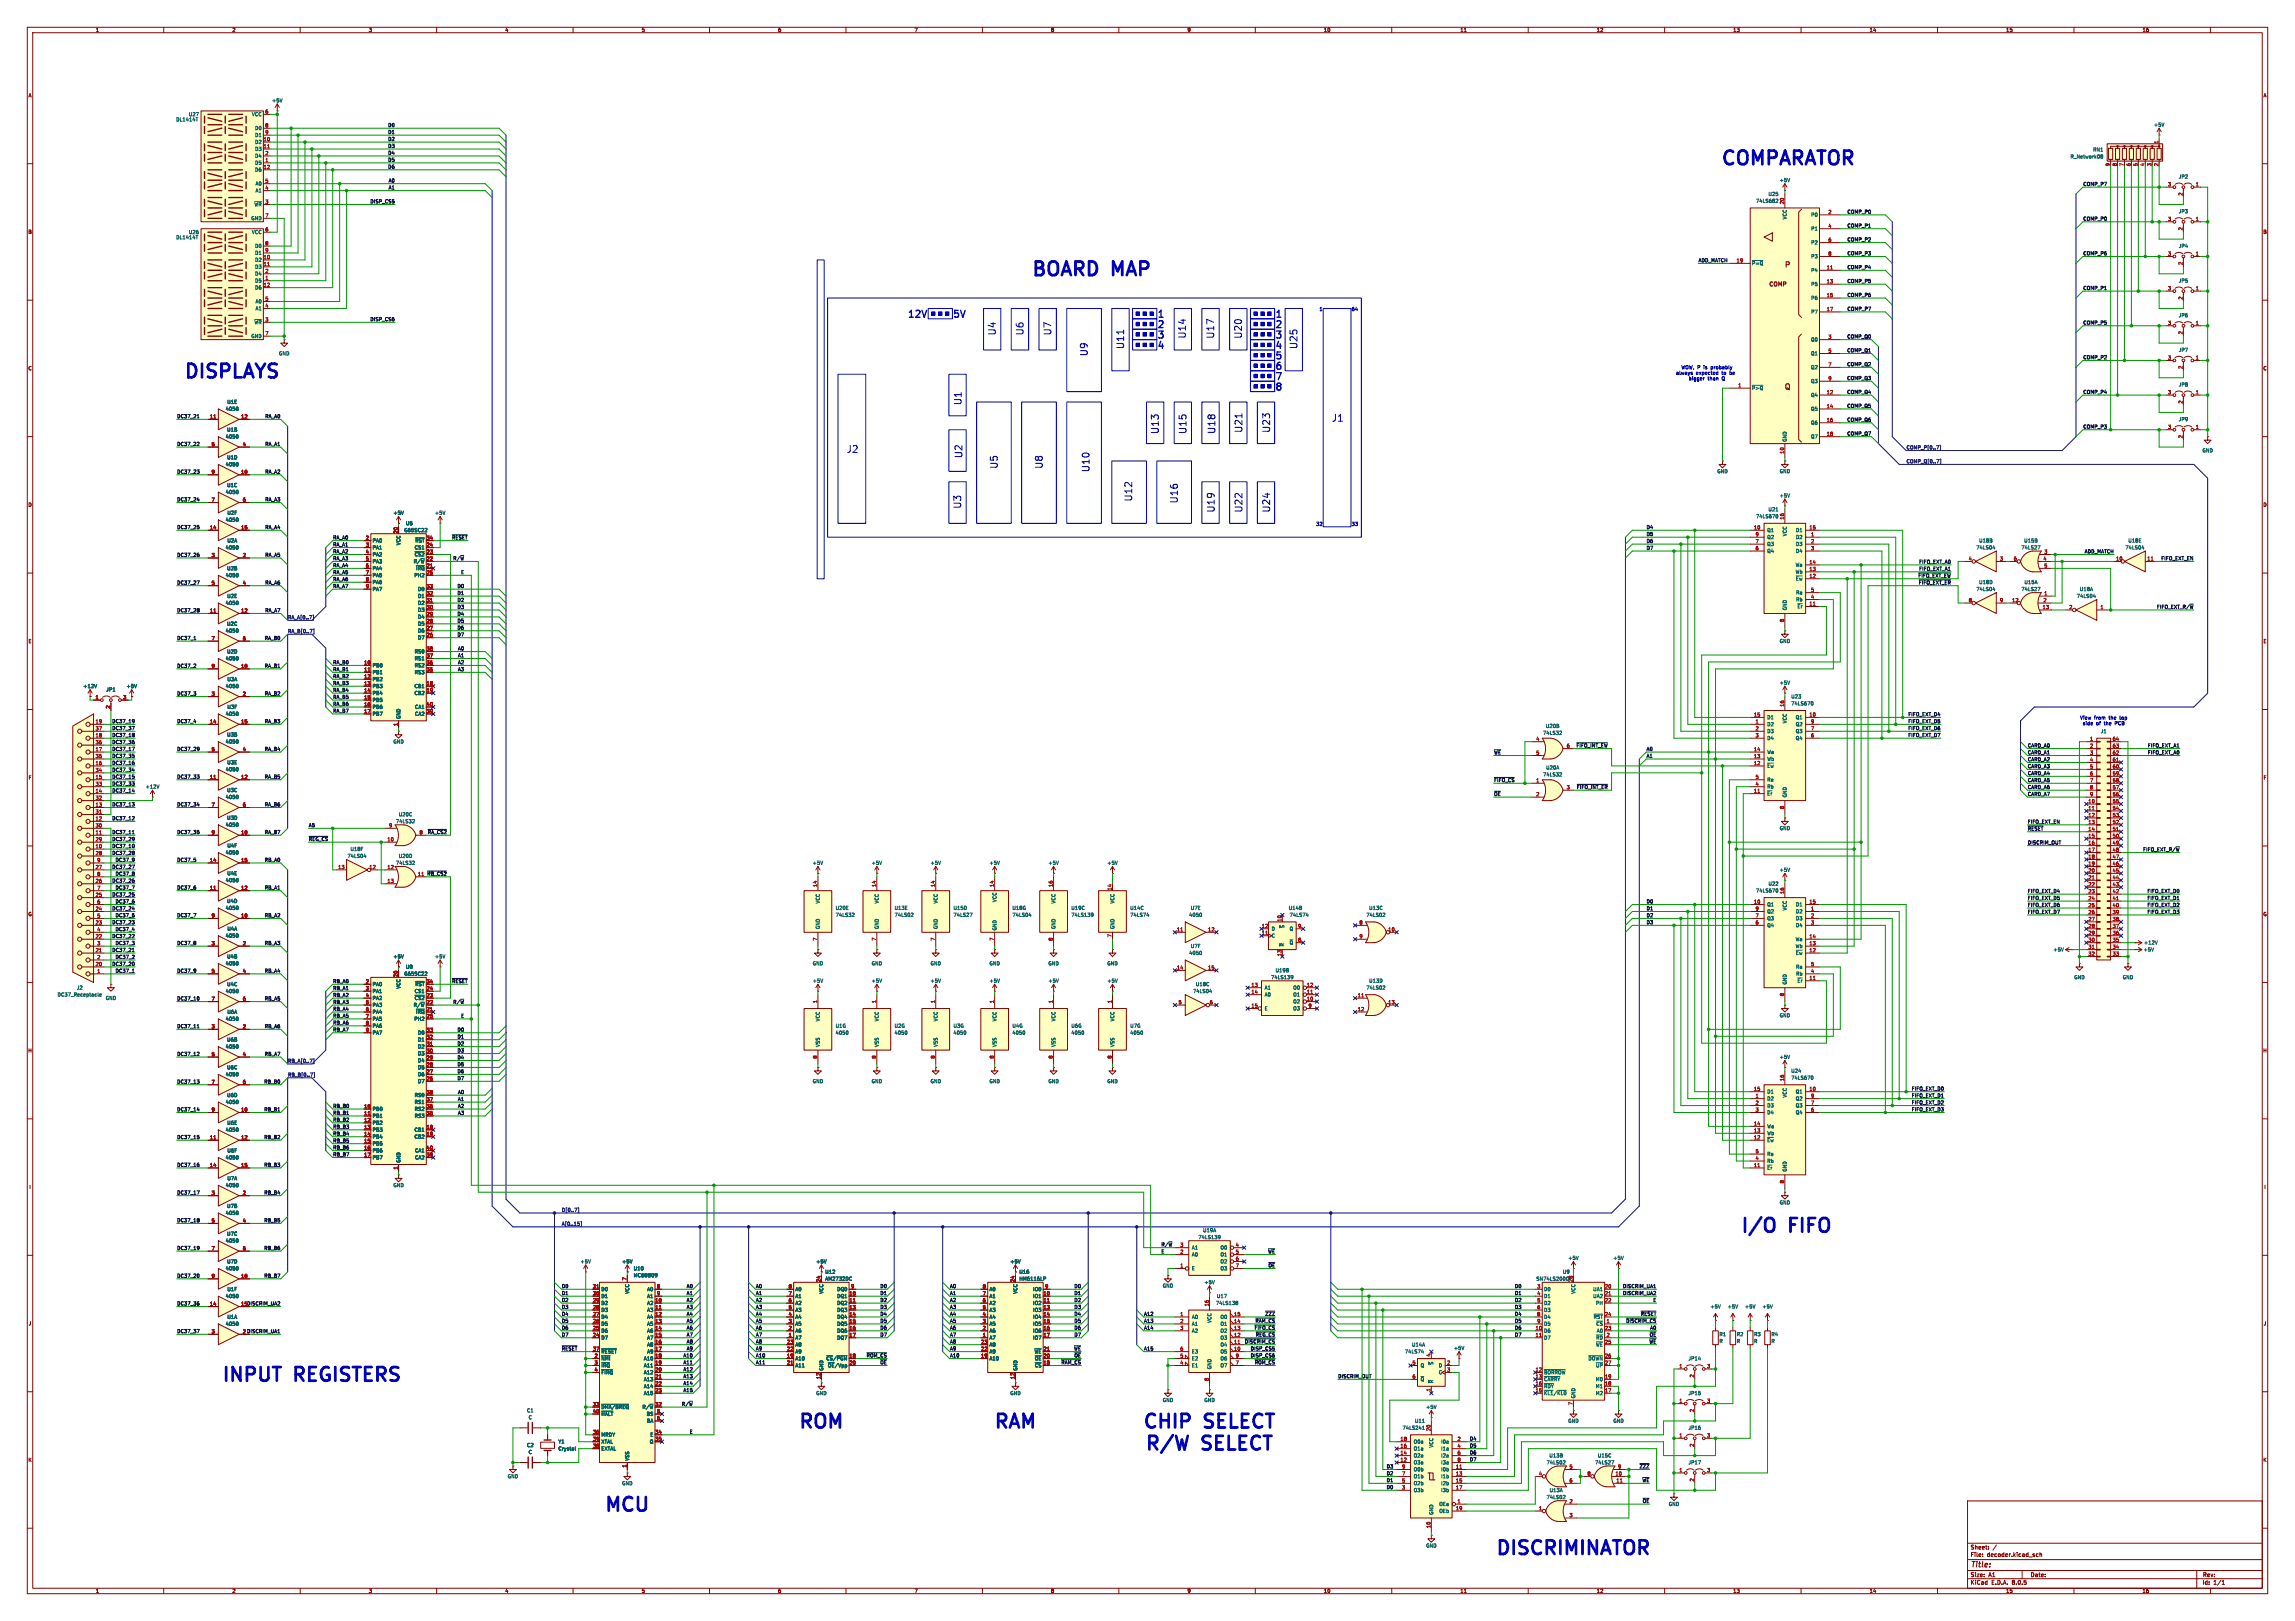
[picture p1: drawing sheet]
<svg xmlns="http://www.w3.org/2000/svg" width="841mm" height="594mm" viewBox="0 0 841 594" stroke-linecap="round" stroke-linejoin="round" font-family="sans-serif">
<defs><g id="words">
<g font-size="7" fill="#0000c2">
<text x="630" y="63">COMPARATOR</text>
<text x="377.4" y="103.6">BOARD MAP</text>
<text x="66.8" y="141.1">DISPLAYS</text>
<text x="637.3" y="454.2">I/O</text>
<text x="655.9" y="454.2">FIFO</text>
<text x="80.7" y="508.8">INPUT</text>
<text x="108.2" y="508.8">REGISTERS</text>
<text x="292" y="525.9">ROM</text>
<text x="363.6" y="525.9">RAM</text>
<text x="418.2" y="525.9">CHIP</text>
<text x="441.6" y="525.9">SELECT</text>
<text x="419" y="534">R/W</text>
<text x="440.8" y="534">SELECT</text>
<text x="220.9" y="556.4">MCU</text>
<text x="547.5" y="572.3">DISCRIMINATOR</text>
</g>
<g font-size="3.5" fill="#0000c2">
<text x="332.1" y="116.6">12V</text>
<text x="349" y="116.6">5V</text>
<text x="423.9" y="116.6">1</text>
<text x="467.1" y="116.6">1</text>
<text x="365.1" y="122.9" transform="rotate(-90 365.1 122.9)">U4</text>
<text x="375.3" y="122.9" transform="rotate(-90 375.3 122.9)">U6</text>
<text x="385.4" y="122.9" transform="rotate(-90 385.4 122.9)">U7</text>
<text x="423.9" y="124.2">3</text>
<text x="423.9" y="120.4">2</text>
<text x="434.7" y="124.2" transform="rotate(-90 434.7 124.2)">U14</text>
<text x="445.1" y="124.1" transform="rotate(-90 445.1 124.1)">U17</text>
<text x="455.3" y="124.1" transform="rotate(-90 455.3 124.1)">U20</text>
<text x="467.1" y="124.2">3</text>
<text x="467.1" y="120.4">2</text>
<text x="398.8" y="130.5" transform="rotate(-90 398.8 130.5)">U9</text>
<text x="412.1" y="127.9" transform="rotate(-90 412.1 127.9)">U11</text>
<text x="423.9" y="128">4</text>
<text x="467.1" y="128">4</text>
<text x="467.1" y="131.8">5</text>
<text x="475.6" y="127.9" transform="rotate(-90 475.6 127.9)">U25</text>
<text x="467.1" y="135.6">6</text>
<text x="467.1" y="139.5">7</text>
<text x="467.1" y="143.3">8</text>
<text x="352.6" y="148.6" transform="rotate(-90 352.6 148.6)">U1</text>
<text x="488.1" y="154.7">J1</text>
<text x="424.8" y="159" transform="rotate(-90 424.8 159)">U13</text>
<text x="434.9" y="159" transform="rotate(-90 434.9 159)">U15</text>
<text x="445.5" y="159.1" transform="rotate(-90 445.5 159.1)">U18</text>
<text x="455.4" y="158.8" transform="rotate(-90 455.4 158.8)">U21</text>
<text x="465.6" y="158.8" transform="rotate(-90 465.6 158.8)">U23</text>
<text x="310.3" y="166.1">J2</text>
<text x="352.8" y="168" transform="rotate(-90 352.8 168)">U2</text>
<text x="365.8" y="171.8" transform="rotate(-90 365.8 171.8)">U5</text>
<text x="382.3" y="171.8" transform="rotate(-90 382.3 171.8)">U8</text>
<text x="399.4" y="173" transform="rotate(-90 399.4 173)">U10</text>
<text x="415" y="183.9" transform="rotate(-90 415 183.9)">U12</text>
<text x="431.8" y="184.4" transform="rotate(-90 431.8 184.4)">U16</text>
<text x="352.4" y="186.4" transform="rotate(-90 352.4 186.4)">U3</text>
<text x="445.3" y="188" transform="rotate(-90 445.3 188)">U19</text>
<text x="455.4" y="188" transform="rotate(-90 455.4 188)">U22</text>
<text x="465.6" y="188" transform="rotate(-90 465.6 188)">U24</text>
</g>
<g font-size="2.8" fill="#840000">
<text x="653.9" y="98.4">P</text>
<text x="653.8" y="143.1">Q</text>
<text x="722" y="574.9">Title:</text>
</g>
<g font-size="2.1" fill="#840000">
<text x="648.2" y="105.2">COMP</text>
<text x="722" y="568">Sheet:</text>
<text x="722" y="570.7">File:</text>
<text x="728.1" y="570.7">decoder.kicad_sch</text>
<text x="722" y="580.9">KiCad</text>
<text x="722" y="578.1">Size:</text>
<text x="728.7" y="578.1">A1</text>
<text x="729.7" y="580.9">E.D.A.</text>
<text x="737.3" y="580.9">8.0.5</text>
<text x="744" y="578.1">Date:</text>
<text x="807" y="578.3">Rev:</text>
<text x="807" y="580.9">Id:</text>
<text x="811.1" y="580.9">1/1</text>
</g>
<g font-size="1.8" fill="#840000">
<text x="35" y="11.9">1</text>
<text x="85" y="11.9">2</text>
<text x="135" y="11.9">3</text>
<text x="185" y="11.9">4</text>
<text x="235" y="11.9">5</text>
<text x="285" y="11.9">6</text>
<text x="335" y="11.9">7</text>
<text x="385" y="11.9">8</text>
<text x="435" y="11.9">9</text>
<text x="485" y="11.9">10</text>
<text x="535" y="11.9">11</text>
<text x="585" y="11.9">12</text>
<text x="635" y="11.9">13</text>
<text x="685" y="11.9">14</text>
<text x="735" y="11.9">15</text>
<text x="785" y="11.9">16</text>
<text x="10.3" y="35.9">A</text>
<text x="829.3" y="35.9">A</text>
<text x="10.3" y="85.9">B</text>
<text x="829.2" y="85.9">B</text>
<text x="10.3" y="135.9">C</text>
<text x="829.2" y="135.9">C</text>
<text x="10.3" y="185.9">D</text>
<text x="829.2" y="185.9">D</text>
<text x="10.3" y="235.9">E</text>
<text x="829.3" y="235.9">E</text>
<text x="10.3" y="285.9">F</text>
<text x="829.3" y="285.9">F</text>
<text x="10.3" y="335.9">G</text>
<text x="829.2" y="335.9">G</text>
<text x="10.2" y="385.9">H</text>
<text x="829.2" y="385.9">H</text>
<text x="10.6" y="435.9">I</text>
<text x="829.6" y="435.9">I</text>
<text x="10.4" y="485.9">J</text>
<text x="829.4" y="485.9">J</text>
<text x="10.3" y="535.9">K</text>
<text x="829.2" y="535.9">K</text>
<text x="35" y="583.9">1</text>
<text x="85" y="583.9">2</text>
<text x="135" y="583.9">3</text>
<text x="185" y="583.9">4</text>
<text x="235" y="583.9">5</text>
<text x="285" y="583.9">6</text>
<text x="335" y="583.9">7</text>
<text x="385" y="583.9">8</text>
<text x="435" y="583.9">9</text>
<text x="485" y="583.9">10</text>
<text x="535" y="583.9">11</text>
<text x="585" y="583.9">12</text>
<text x="635" y="583.9">13</text>
<text x="685" y="583.9">14</text>
<text x="735" y="583.9">15</text>
<text x="785" y="583.9">16</text>
</g>
<g font-size="1.8" fill="#a90000">
<text x="97.1" y="41.7">6</text>
<text x="97.1" y="46.7">8</text>
<text x="96.5" y="51.8">10</text>
<text x="97.1" y="49.3">9</text>
<text x="791" y="52.8" transform="rotate(-90 791 52.8)">1</text>
<text x="96.5" y="54.4">11</text>
<text x="97.1" y="59.4">1</text>
<text x="97.1" y="56.9">2</text>
<text x="96.5" y="62">12</text>
<text x="773.2" y="61" transform="rotate(-90 773.2 61)">9</text>
<text x="775.7" y="61" transform="rotate(-90 775.7 61)">8</text>
<text x="778.3" y="61" transform="rotate(-90 778.3 61)">7</text>
<text x="780.8" y="61" transform="rotate(-90 780.8 61)">6</text>
<text x="783.3" y="61" transform="rotate(-90 783.3 61)">5</text>
<text x="785.9" y="61" transform="rotate(-90 785.9 61)">4</text>
<text x="788.4" y="61" transform="rotate(-90 788.4 61)">3</text>
<text x="791" y="61" transform="rotate(-90 791 61)">2</text>
<text x="97.1" y="69.6">4</text>
<text x="97.1" y="67.1">5</text>
<text x="794.3" y="68.3">3</text>
<text x="799.8" y="71.8" transform="rotate(-90 799.8 71.8)">2</text>
<text x="804.5" y="68.3">1</text>
<text x="97.1" y="74.7">3</text>
<text x="653.8" y="75" transform="rotate(-90 653.8 75)">20</text>
<text x="97.1" y="79.8">7</text>
<text x="669.9" y="78.5">2</text>
<text x="669.9" y="83.6">4</text>
<text x="794.3" y="81">3</text>
<text x="804.5" y="81">1</text>
<text x="97.1" y="84.8">6</text>
<text x="97.1" y="89.9">8</text>
<text x="669.9" y="88.6">6</text>
<text x="799.8" y="84.5" transform="rotate(-90 799.8 84.5)">2</text>
<text x="96.5" y="95">10</text>
<text x="97.1" y="92.5">9</text>
<text x="669.9" y="93.7">8</text>
<text x="794.3" y="93.7">3</text>
<text x="804.5" y="93.7">1</text>
<text x="96.5" y="97.5">11</text>
<text x="97.1" y="100.1">2</text>
<text x="636.2" y="96.3">19</text>
<text x="669.2" y="98.8">11</text>
<text x="799.8" y="97.2" transform="rotate(-90 799.8 97.2)">2</text>
<text x="96.5" y="105.2">12</text>
<text x="97.1" y="102.6">1</text>
<text x="669.2" y="103.9">13</text>
<text x="794.3" y="106.4">3</text>
<text x="804.5" y="106.4">1</text>
<text x="97.1" y="112.8">4</text>
<text x="97.1" y="110.2">5</text>
<text x="669.2" y="109">15</text>
<text x="799.8" y="109.9" transform="rotate(-90 799.8 109.9)">2</text>
<text x="97.1" y="117.9">3</text>
<text x="669.2" y="114">17</text>
<text x="794.3" y="119.1">3</text>
<text x="804.5" y="119.1">1</text>
<text x="97.1" y="122.9">7</text>
<text x="669.9" y="124.2">3</text>
<text x="799.8" y="122.6" transform="rotate(-90 799.8 122.6)">2</text>
<text x="669.9" y="129.3">5</text>
<text x="794.3" y="131.8">3</text>
<text x="804.5" y="131.8">1</text>
<text x="669.9" y="134.4">7</text>
<text x="799.8" y="135.3" transform="rotate(-90 799.8 135.3)">2</text>
<text x="636.8" y="142">1</text>
<text x="669.9" y="139.4">9</text>
<text x="669.2" y="144.5">12</text>
<text x="669.2" y="149.6">14</text>
<text x="794.3" y="144.5">3</text>
<text x="799.8" y="148" transform="rotate(-90 799.8 148)">2</text>
<text x="804.5" y="144.5">1</text>
<text x="76.8" y="153.4">11</text>
<text x="88.2" y="153.4">12</text>
<text x="669.2" y="154.7">16</text>
<text x="669.2" y="159.8">18</text>
<text x="794.3" y="157.2">3</text>
<text x="799.8" y="160.7" transform="rotate(-90 799.8 160.7)">2</text>
<text x="804.5" y="157.2">1</text>
<text x="77.4" y="163.6">5</text>
<text x="88.8" y="163.6">4</text>
<text x="653.8" y="166.4" transform="rotate(-90 653.8 166.4)">10</text>
<text x="77.4" y="173.7">9</text>
<text x="88.2" y="173.7">10</text>
<text x="77.4" y="183.9">7</text>
<text x="88.8" y="183.9">6</text>
<text x="653.8" y="190.5" transform="rotate(-90 653.8 190.5)">16</text>
<text x="76.8" y="194.1">14</text>
<text x="88.2" y="194.1">15</text>
<text x="133.9" y="197.9">2</text>
<text x="145.8" y="195.6" transform="rotate(-90 145.8 195.6)">20</text>
<text x="156.2" y="197.9">34</text>
<text x="642.6" y="194.1">10</text>
<text x="643.2" y="196.6">9</text>
<text x="662.9" y="194.1">15</text>
<text x="663.5" y="196.6">1</text>
<text x="133.9" y="200.4">3</text>
<text x="133.9" y="202.9">4</text>
<text x="156.2" y="202.9">23</text>
<text x="156.2" y="200.4">24</text>
<text x="643.2" y="201.7">6</text>
<text x="643.2" y="199.1">7</text>
<text x="663.5" y="199.1">2</text>
<text x="663.5" y="201.7">3</text>
<text x="749" y="202.9">3</text>
<text x="77.4" y="204.2">3</text>
<text x="88.8" y="204.2">2</text>
<text x="133.9" y="205.5">5</text>
<text x="133.9" y="208">6</text>
<text x="156.2" y="208">21</text>
<text x="156.2" y="205.5">22</text>
<text x="662.9" y="209.3">13</text>
<text x="662.9" y="206.8">14</text>
<text x="721.3" y="205.5">4</text>
<text x="732.7" y="205.5">3</text>
<text x="737.8" y="205.5">6</text>
<text x="748.7" y="205.5">4</text>
<text x="749" y="208">5</text>
<text x="775.3" y="205.5">10</text>
<text x="786.7" y="205.5">11</text>
<text x="77.4" y="214.4">5</text>
<text x="88.8" y="214.4">4</text>
<text x="133.9" y="210.6">7</text>
<text x="133.9" y="213.1">8</text>
<text x="133.9" y="215.6">9</text>
<text x="156.2" y="210.6">25</text>
<text x="156.2" y="215.6">33</text>
<text x="662.9" y="211.8">12</text>
<text x="156.2" y="220.7">31</text>
<text x="156.2" y="218.2">32</text>
<text x="662.9" y="222">11</text>
<text x="663.5" y="219.5">4</text>
<text x="663.5" y="216.9">5</text>
<text x="721.3" y="220.7">8</text>
<text x="732.7" y="220.7">9</text>
<text x="737.2" y="220.7">12</text>
<text x="748.7" y="220.7">2</text>
<text x="749" y="218.2">1</text>
<text x="76.8" y="224.5">11</text>
<text x="88.2" y="224.5">12</text>
<text x="156.2" y="225.8">29</text>
<text x="156.2" y="223.3">30</text>
<text x="748.4" y="223.3">13</text>
<text x="758.1" y="223.3">2</text>
<text x="769.5" y="223.3">1</text>
<text x="156.2" y="233.4">26</text>
<text x="156.2" y="230.9">27</text>
<text x="156.2" y="228.3">28</text>
<text x="653.8" y="228" transform="rotate(-90 653.8 228)">8</text>
<text x="77.4" y="234.7">7</text>
<text x="88.8" y="234.7">6</text>
<text x="156.2" y="238.5">38</text>
<text x="77.4" y="244.9">9</text>
<text x="88.2" y="244.9">10</text>
<text x="133.3" y="243.6">10</text>
<text x="156.2" y="243.6">36</text>
<text x="156.2" y="241">37</text>
<text x="133.3" y="246.1">11</text>
<text x="133.3" y="248.7">12</text>
<text x="133.3" y="251.2">13</text>
<text x="156.2" y="251.2">18</text>
<text x="156.2" y="246.1">35</text>
<text x="34.9" y="256.3">1</text>
<text x="45" y="256.3">3</text>
<text x="77.4" y="255">3</text>
<text x="88.8" y="255">2</text>
<text x="133.3" y="253.7">14</text>
<text x="133.3" y="256.3">15</text>
<text x="156.2" y="253.7">19</text>
<text x="40.4" y="259.8" transform="rotate(-90 40.4 259.8)">2</text>
<text x="133.3" y="258.8">16</text>
<text x="133.3" y="261.4">17</text>
<text x="156.2" y="261.4">39</text>
<text x="156.2" y="258.8">40</text>
<text x="642.6" y="262.6">15</text>
<text x="653.8" y="259.1" transform="rotate(-90 653.8 259.1)">16</text>
<text x="662.9" y="262.6">10</text>
<text x="34.9" y="265.2">19</text>
<text x="34.9" y="267.7">37</text>
<text x="76.8" y="265.2">14</text>
<text x="88.2" y="265.2">15</text>
<text x="145.8" y="266.1" transform="rotate(-90 145.8 266.1)">1</text>
<text x="643.2" y="265.2">1</text>
<text x="643.2" y="267.7">2</text>
<text x="663.5" y="267.7">7</text>
<text x="663.5" y="265.2">9</text>
<text x="34.9" y="275.3">17</text>
<text x="34.9" y="270.3">18</text>
<text x="34.9" y="272.8">36</text>
<text x="77.4" y="275.3">5</text>
<text x="88.8" y="275.3">4</text>
<text x="562.8" y="271.5">4</text>
<text x="574" y="274.1">6</text>
<text x="642.6" y="275.3">14</text>
<text x="643.2" y="270.3">3</text>
<text x="663.5" y="270.3">6</text>
<text x="765.7" y="271.5">1</text>
<text x="765.7" y="274.1">2</text>
<text x="774" y="274.1">63</text>
<text x="774" y="271.5">64</text>
<text x="34.9" y="280.4">16</text>
<text x="34.9" y="277.9">35</text>
<text x="562.8" y="276.6">5</text>
<text x="642.6" y="280.4">12</text>
<text x="642.6" y="277.9">13</text>
<text x="765.7" y="276.6">3</text>
<text x="765.7" y="279.1">4</text>
<text x="765.7" y="281.7">5</text>
<text x="774" y="281.7">60</text>
<text x="774" y="279.1">61</text>
<text x="774" y="276.6">62</text>
<text x="34.9" y="285.5">15</text>
<text x="34.9" y="283">34</text>
<text x="76.8" y="285.5">11</text>
<text x="88.2" y="285.5">12</text>
<text x="562.8" y="286.8">1</text>
<text x="643.2" y="285.5">5</text>
<text x="765.7" y="284.2">6</text>
<text x="765.7" y="286.8">7</text>
<text x="774" y="286.8">58</text>
<text x="774" y="284.2">59</text>
<text x="34.9" y="290.6">14</text>
<text x="34.9" y="293.1">32</text>
<text x="34.9" y="288">33</text>
<text x="562.8" y="291.8">2</text>
<text x="574" y="289.3">3</text>
<text x="642.6" y="290.6">11</text>
<text x="643.2" y="288">4</text>
<text x="765.7" y="289.3">8</text>
<text x="765.7" y="291.8">9</text>
<text x="774" y="291.8">56</text>
<text x="774" y="289.3">57</text>
<text x="34.9" y="295.7">13</text>
<text x="34.9" y="298.2">31</text>
<text x="77.4" y="295.7">7</text>
<text x="88.8" y="295.7">6</text>
<text x="653.8" y="296.6" transform="rotate(-90 653.8 296.6)">8</text>
<text x="765.1" y="294.4">10</text>
<text x="765.1" y="296.9">11</text>
<text x="765.1" y="299.5">12</text>
<text x="774" y="299.5">53</text>
<text x="774" y="296.9">54</text>
<text x="774" y="294.4">55</text>
<text x="34.9" y="305.8">11</text>
<text x="34.9" y="300.7">12</text>
<text x="34.9" y="303.3">30</text>
<text x="77.4" y="305.8">9</text>
<text x="88.2" y="305.8">10</text>
<text x="142.4" y="303.3">9</text>
<text x="153.6" y="305.8">8</text>
<text x="765.1" y="302">13</text>
<text x="765.1" y="304.5">14</text>
<text x="774" y="304.5">51</text>
<text x="774" y="302">52</text>
<text x="34.9" y="310.9">10</text>
<text x="34.9" y="308.4">29</text>
<text x="141.8" y="308.4">10</text>
<text x="765.1" y="307.1">15</text>
<text x="765.1" y="309.6">16</text>
<text x="774" y="309.6">49</text>
<text x="774" y="307.1">50</text>
<text x="34.9" y="313.4">28</text>
<text x="35.5" y="316">9</text>
<text x="76.8" y="316">14</text>
<text x="88.2" y="316">15</text>
<text x="765.1" y="312.2">17</text>
<text x="765.1" y="314.7">18</text>
<text x="765.1" y="317.2">19</text>
<text x="774" y="317.2">46</text>
<text x="774" y="314.7">47</text>
<text x="774" y="312.2">48</text>
<text x="34.9" y="323.6">26</text>
<text x="34.9" y="318.5">27</text>
<text x="35.5" y="321.1">8</text>
<text x="123.8" y="318.5">13</text>
<text x="135.2" y="318.5">12</text>
<text x="141.8" y="318.5">12</text>
<text x="141.8" y="323.6">13</text>
<text x="153" y="321.1">11</text>
<text x="765.1" y="319.8">20</text>
<text x="765.1" y="322.3">21</text>
<text x="774" y="322.3">44</text>
<text x="774" y="319.8">45</text>
<text x="34.9" y="328.7">25</text>
<text x="35.5" y="326.1">7</text>
<text x="76.8" y="326.1">11</text>
<text x="88.2" y="326.1">12</text>
<text x="299.5" y="325.2" transform="rotate(-90 299.5 325.2)">14</text>
<text x="321.1" y="325.2" transform="rotate(-90 321.1 325.2)">14</text>
<text x="342.6" y="325.2" transform="rotate(-90 342.6 325.2)">14</text>
<text x="364.2" y="325.2" transform="rotate(-90 364.2 325.2)">14</text>
<text x="385.8" y="325.2" transform="rotate(-90 385.8 325.2)">16</text>
<text x="407.4" y="326.4" transform="rotate(-90 407.4 326.4)">14</text>
<text x="653.8" y="327.7" transform="rotate(-90 653.8 327.7)">16</text>
<text x="765.1" y="324.9">22</text>
<text x="765.1" y="327.4">23</text>
<text x="765.1" y="329.9">24</text>
<text x="774" y="329.9">41</text>
<text x="774" y="327.4">42</text>
<text x="774" y="324.9">43</text>
<text x="34.9" y="333.8">24</text>
<text x="35.5" y="331.2">6</text>
<text x="642.6" y="331.2">10</text>
<text x="643.2" y="333.8">9</text>
<text x="662.9" y="331.2">15</text>
<text x="663.5" y="333.8">1</text>
<text x="765.1" y="332.5">25</text>
<text x="765.1" y="335">26</text>
<text x="774" y="335">39</text>
<text x="774" y="332.5">40</text>
<text x="34.9" y="338.8">23</text>
<text x="35.5" y="341.4">4</text>
<text x="35.5" y="336.3">5</text>
<text x="77.4" y="336.3">9</text>
<text x="88.2" y="336.3">10</text>
<text x="431.1" y="341.4">11</text>
<text x="442.6" y="341.4">12</text>
<text x="462.2" y="340.1">12</text>
<text x="469.6" y="337.9" transform="rotate(-90 469.6 337.9)">10</text>
<text x="475.5" y="340.1">9</text>
<text x="498" y="338.8">8</text>
<text x="508.6" y="341.4">10</text>
<text x="643.2" y="338.8">6</text>
<text x="643.2" y="336.3">7</text>
<text x="663.5" y="336.3">2</text>
<text x="663.5" y="338.8">3</text>
<text x="765.1" y="337.6">27</text>
<text x="765.1" y="340.1">28</text>
<text x="774" y="340.1">37</text>
<text x="774" y="337.6">38</text>
<text x="34.9" y="343.9">22</text>
<text x="35.5" y="346.5">3</text>
<text x="77.4" y="346.5">3</text>
<text x="88.8" y="346.5">2</text>
<text x="299.5" y="344.9" transform="rotate(-90 299.5 344.9)">7</text>
<text x="321.1" y="344.9" transform="rotate(-90 321.1 344.9)">7</text>
<text x="342.6" y="344.9" transform="rotate(-90 342.6 344.9)">7</text>
<text x="364.2" y="344.9" transform="rotate(-90 364.2 344.9)">7</text>
<text x="385.8" y="344.9" transform="rotate(-90 385.8 344.9)">8</text>
<text x="407.4" y="343.6" transform="rotate(-90 407.4 343.6)">7</text>
<text x="462.2" y="342.6">11</text>
<text x="475.5" y="345.2">8</text>
<text x="498" y="343.9">9</text>
<text x="662.9" y="346.5">13</text>
<text x="662.9" y="343.9">14</text>
<text x="765.1" y="342.6">29</text>
<text x="765.1" y="345.2">30</text>
<text x="765.1" y="347.7">31</text>
<text x="774" y="347.7">34</text>
<text x="774" y="345.2">35</text>
<text x="774" y="342.6">36</text>
<text x="34.9" y="349">21</text>
<text x="35.5" y="351.5">2</text>
<text x="469.6" y="350.6" transform="rotate(-90 469.6 350.6)">13</text>
<text x="662.9" y="349">12</text>
<text x="765.1" y="350.3">32</text>
<text x="774" y="350.3">33</text>
<text x="34.9" y="354.1">20</text>
<text x="35.5" y="356.6">1</text>
<text x="77.4" y="356.6">5</text>
<text x="88.8" y="356.6">4</text>
<text x="145.8" y="358.2" transform="rotate(-90 145.8 358.2)">20</text>
<text x="431.1" y="355.3">14</text>
<text x="442.6" y="355.3">15</text>
<text x="662.9" y="359.2">11</text>
<text x="663.5" y="356.6">4</text>
<text x="663.5" y="354.1">5</text>
<text x="133.9" y="360.4">2</text>
<text x="133.9" y="363">3</text>
<text x="133.9" y="365.5">4</text>
<text x="156.2" y="365.5">23</text>
<text x="156.2" y="363">24</text>
<text x="156.2" y="360.4">34</text>
<text x="458.4" y="361.7">13</text>
<text x="458.4" y="364.2">14</text>
<text x="478.7" y="364.2">11</text>
<text x="478.7" y="361.7">12</text>
<text x="497.4" y="365.5">11</text>
<text x="653.8" y="365.2" transform="rotate(-90 653.8 365.2)">8</text>
<text x="77.4" y="366.8">7</text>
<text x="88.8" y="366.8">6</text>
<text x="133.9" y="368">5</text>
<text x="133.9" y="370.6">6</text>
<text x="156.2" y="370.6">21</text>
<text x="156.2" y="368">22</text>
<text x="299.5" y="367.7" transform="rotate(-90 299.5 367.7)">1</text>
<text x="321.1" y="367.7" transform="rotate(-90 321.1 367.7)">1</text>
<text x="342.6" y="367.7" transform="rotate(-90 342.6 367.7)">1</text>
<text x="364.2" y="367.7" transform="rotate(-90 364.2 367.7)">1</text>
<text x="385.8" y="367.7" transform="rotate(-90 385.8 367.7)">1</text>
<text x="407.4" y="367.7" transform="rotate(-90 407.4 367.7)">1</text>
<text x="431.7" y="368">5</text>
<text x="443.2" y="368">6</text>
<text x="458.4" y="369.3">15</text>
<text x="478.7" y="366.8">10</text>
<text x="479.4" y="369.3">9</text>
<text x="497.4" y="370.6">12</text>
<text x="508.6" y="368">13</text>
<text x="77.4" y="376.9">3</text>
<text x="88.8" y="376.9">2</text>
<text x="133.9" y="373.1">7</text>
<text x="133.9" y="375.7">8</text>
<text x="156.2" y="373.1">25</text>
<text x="133.9" y="378.2">9</text>
<text x="156.2" y="383.3">31</text>
<text x="156.2" y="380.7">32</text>
<text x="156.2" y="378.2">33</text>
<text x="77.4" y="387.1">5</text>
<text x="88.8" y="387.1">4</text>
<text x="156.2" y="388.4">29</text>
<text x="156.2" y="385.8">30</text>
<text x="299.5" y="388.1" transform="rotate(-90 299.5 388.1)">8</text>
<text x="321.1" y="388.1" transform="rotate(-90 321.1 388.1)">8</text>
<text x="342.6" y="388.1" transform="rotate(-90 342.6 388.1)">8</text>
<text x="364.2" y="388.1" transform="rotate(-90 364.2 388.1)">8</text>
<text x="385.8" y="388.1" transform="rotate(-90 385.8 388.1)">8</text>
<text x="407.4" y="388.1" transform="rotate(-90 407.4 388.1)">8</text>
<text x="156.2" y="396">26</text>
<text x="156.2" y="393.4">27</text>
<text x="156.2" y="390.9">28</text>
<text x="77.4" y="397.3">7</text>
<text x="88.8" y="397.3">6</text>
<text x="156.2" y="401.1">38</text>
<text x="642.6" y="399.8">15</text>
<text x="653.8" y="396.3" transform="rotate(-90 653.8 396.3)">16</text>
<text x="662.9" y="399.8">10</text>
<text x="77.4" y="407.4">9</text>
<text x="88.2" y="407.4">10</text>
<text x="133.3" y="406.1">10</text>
<text x="156.2" y="406.1">36</text>
<text x="156.2" y="403.6">37</text>
<text x="643.2" y="402.3">1</text>
<text x="643.2" y="404.9">2</text>
<text x="643.2" y="407.4">3</text>
<text x="663.5" y="407.4">6</text>
<text x="663.5" y="404.9">7</text>
<text x="663.5" y="402.3">9</text>
<text x="133.3" y="408.7">11</text>
<text x="133.3" y="411.2">12</text>
<text x="133.3" y="413.8">13</text>
<text x="156.2" y="413.8">18</text>
<text x="156.2" y="408.7">35</text>
<text x="642.6" y="412.5">14</text>
<text x="76.8" y="417.6">11</text>
<text x="88.2" y="417.6">12</text>
<text x="133.3" y="416.3">14</text>
<text x="133.3" y="418.8">15</text>
<text x="156.2" y="416.3">19</text>
<text x="642.6" y="417.6">12</text>
<text x="642.6" y="415">13</text>
<text x="133.3" y="421.4">16</text>
<text x="133.3" y="423.9">17</text>
<text x="156.2" y="423.9">39</text>
<text x="156.2" y="421.4">40</text>
<text x="643.2" y="425.2">4</text>
<text x="643.2" y="422.7">5</text>
<text x="76.8" y="427.7">14</text>
<text x="88.2" y="427.7">15</text>
<text x="145.8" y="428.7" transform="rotate(-90 145.8 428.7)">1</text>
<text x="642.6" y="427.7">11</text>
<text x="77.4" y="437.9">3</text>
<text x="88.8" y="437.9">2</text>
<text x="653.8" y="433.8" transform="rotate(-90 653.8 433.8)">8</text>
<text x="77.4" y="448.1">5</text>
<text x="88.8" y="448.1">4</text>
<text x="77.4" y="458.2">7</text>
<text x="88.8" y="458.2">6</text>
<text x="432.4" y="459.5">2</text>
<text x="432.4" y="456.9">3</text>
<text x="452.7" y="456.9">4</text>
<text x="452.7" y="459.5">5</text>
<text x="432.4" y="464.6">1</text>
<text x="452.7" y="462">6</text>
<text x="452.7" y="464.6">7</text>
<text x="77.4" y="468.4">9</text>
<text x="88.2" y="468.4">10</text>
<text x="217.1" y="472.2">31</text>
<text x="229.6" y="469.3" transform="rotate(-90 229.6 469.3)">7</text>
<text x="240.6" y="472.2">8</text>
<text x="288.9" y="472.2">8</text>
<text x="300.7" y="469.9" transform="rotate(-90 300.7 469.9)">24</text>
<text x="311.7" y="472.2">9</text>
<text x="360" y="472.2">8</text>
<text x="371.9" y="469.9" transform="rotate(-90 371.9 469.9)">24</text>
<text x="382.8" y="472.2">9</text>
<text x="563.2" y="472.2">3</text>
<text x="588" y="472.2">20</text>
<text x="76.8" y="478.5">14</text>
<text x="88.2" y="478.5">15</text>
<text x="217.1" y="479.8">28</text>
<text x="217.1" y="477.3">29</text>
<text x="217.1" y="474.7">30</text>
<text x="240" y="477.3">10</text>
<text x="240" y="479.8">11</text>
<text x="240.6" y="474.7">9</text>
<text x="288.9" y="479.8">5</text>
<text x="288.9" y="477.3">6</text>
<text x="288.9" y="474.7">7</text>
<text x="311.1" y="474.7">10</text>
<text x="311.1" y="477.3">11</text>
<text x="311.1" y="479.8">13</text>
<text x="360" y="479.8">5</text>
<text x="360" y="477.3">6</text>
<text x="360" y="474.7">7</text>
<text x="382.2" y="474.7">10</text>
<text x="382.2" y="477.3">11</text>
<text x="382.2" y="479.8">13</text>
<text x="443" y="478.8" transform="rotate(-90 443 478.8)">16</text>
<text x="563.2" y="474.7">4</text>
<text x="563.2" y="477.3">5</text>
<text x="563.2" y="479.8">6</text>
<text x="588" y="474.7">21</text>
<text x="588" y="477.3">22</text>
<text x="217.1" y="484.9">26</text>
<text x="217.1" y="482.3">27</text>
<text x="240" y="482.3">12</text>
<text x="240" y="484.9">13</text>
<text x="288.9" y="484.9">3</text>
<text x="288.9" y="482.3">4</text>
<text x="311.1" y="482.3">14</text>
<text x="311.1" y="484.9">15</text>
<text x="360" y="484.9">3</text>
<text x="360" y="482.3">4</text>
<text x="382.2" y="482.3">14</text>
<text x="382.2" y="484.9">15</text>
<text x="432.4" y="482.3">1</text>
<text x="432.4" y="484.9">2</text>
<text x="452.1" y="484.9">14</text>
<text x="452.1" y="482.3">15</text>
<text x="563.2" y="482.3">8</text>
<text x="563.2" y="484.9">9</text>
<text x="588" y="482.3">24</text>
<text x="588.6" y="484.9">1</text>
<text x="77.4" y="488.7">3</text>
<text x="88.8" y="488.7">2</text>
<text x="217.1" y="490">24</text>
<text x="217.1" y="487.4">25</text>
<text x="240" y="487.4">14</text>
<text x="240" y="490">15</text>
<text x="288.9" y="490">1</text>
<text x="288.9" y="487.4">2</text>
<text x="311.1" y="487.4">16</text>
<text x="311.1" y="490">17</text>
<text x="360" y="490">1</text>
<text x="360" y="487.4">2</text>
<text x="382.2" y="487.4">16</text>
<text x="382.2" y="490">17</text>
<text x="432.4" y="487.4">3</text>
<text x="452.1" y="490">12</text>
<text x="452.1" y="487.4">13</text>
<text x="562.6" y="487.4">10</text>
<text x="562.6" y="490">11</text>
<text x="588" y="487.4">23</text>
<text x="588.6" y="490">2</text>
<text x="217.1" y="495">37</text>
<text x="217.7" y="497.6">2</text>
<text x="240" y="492.5">16</text>
<text x="240" y="495">17</text>
<text x="240" y="497.6">18</text>
<text x="288.2" y="497.6">19</text>
<text x="288.2" y="495">22</text>
<text x="288.2" y="492.5">23</text>
<text x="311.1" y="497.6">18</text>
<text x="359.4" y="497.6">19</text>
<text x="359.4" y="495">22</text>
<text x="359.4" y="492.5">23</text>
<text x="379" y="496.2">~{WE}</text>
<text x="382.2" y="497.6">20</text>
<text x="382.2" y="495">21</text>
<text x="432.4" y="497.6">5</text>
<text x="432.4" y="495">6</text>
<text x="452.1" y="495">10</text>
<text x="452.1" y="492.5">11</text>
<text x="452.7" y="497.6">9</text>
<text x="524.3" y="497.3" transform="rotate(-90 524.3 497.3)">4</text>
<text x="588" y="492.5">25</text>
<text x="588" y="497.6">26</text>
<text x="217.7" y="500.1">3</text>
<text x="217.7" y="502.7">4</text>
<text x="240" y="500.1">19</text>
<text x="240" y="502.7">20</text>
<text x="288.2" y="500.1">21</text>
<text x="311.1" y="500.1">20</text>
<text x="382.2" y="500.1">18</text>
<text x="432.4" y="500.1">4</text>
<text x="452.7" y="500.1">7</text>
<text x="517.5" y="500.1">5</text>
<text x="530.2" y="500.1">2</text>
<text x="530.2" y="502.7">3</text>
<text x="562.6" y="502.7">12</text>
<text x="588" y="500.1">27</text>
<text x="615.2" y="501.4">1</text>
<text x="625.4" y="501.4">3</text>
<text x="240" y="505.2">21</text>
<text x="240" y="507.7">22</text>
<text x="300.7" y="505.5" transform="rotate(-90 300.7 505.5)">12</text>
<text x="371.9" y="505.5" transform="rotate(-90 371.9 505.5)">12</text>
<text x="443" y="506.2" transform="rotate(-90 443 506.2)">8</text>
<text x="517.5" y="505.2">6</text>
<text x="524.3" y="510" transform="rotate(-90 524.3 510)">1</text>
<text x="562.6" y="505.2">13</text>
<text x="562.6" y="507.7">16</text>
<text x="588" y="507.7">18</text>
<text x="588" y="505.2">19</text>
<text x="620.8" y="504.9" transform="rotate(-90 620.8 504.9)">2</text>
<text x="217.1" y="515.4">33</text>
<text x="240" y="510.3">23</text>
<text x="240" y="515.4">32</text>
<text x="562.6" y="510.3">15</text>
<text x="576.3" y="515.1" transform="rotate(-90 576.3 515.1)">7</text>
<text x="588" y="510.3">17</text>
<text x="615.2" y="514.1">1</text>
<text x="625.4" y="514.1">3</text>
<text x="217.1" y="517.9">40</text>
<text x="240.6" y="517.9">5</text>
<text x="240.6" y="520.4">6</text>
<text x="620.8" y="517.6" transform="rotate(-90 620.8 517.6)">2</text>
<text x="217.1" y="525.5">36</text>
<text x="240" y="525.5">34</text>
<text x="524.3" y="524.6" transform="rotate(-90 524.3 524.6)">20</text>
<text x="615.2" y="526.8">1</text>
<text x="625.4" y="526.8">3</text>
<text x="217.1" y="530.6">38</text>
<text x="217.1" y="528.1">39</text>
<text x="240" y="528.1">35</text>
<text x="513" y="533.1">14</text>
<text x="513" y="530.6">16</text>
<text x="513" y="528.1">18</text>
<text x="534" y="528.1">2</text>
<text x="534" y="530.6">4</text>
<text x="534" y="533.1">6</text>
<text x="620.8" y="530.3" transform="rotate(-90 620.8 530.3)">2</text>
<text x="229.6" y="537.9" transform="rotate(-90 229.6 537.9)">1</text>
<text x="513" y="535.7">12</text>
<text x="513.6" y="538.2">9</text>
<text x="533.4" y="538.2">11</text>
<text x="534" y="535.7">8</text>
<text x="575" y="538.2">5</text>
<text x="592.8" y="538.2">9</text>
<text x="615.2" y="539.5">1</text>
<text x="625.4" y="539.5">3</text>
<text x="513.6" y="545.8">3</text>
<text x="513.6" y="543.3">5</text>
<text x="513.6" y="540.8">7</text>
<text x="533.4" y="540.8">13</text>
<text x="533.4" y="543.3">15</text>
<text x="533.4" y="545.8">17</text>
<text x="563.8" y="540.8">4</text>
<text x="575" y="543.3">6</text>
<text x="581.6" y="540.8">8</text>
<text x="591.8" y="540.8">10</text>
<text x="592.2" y="543.3">11</text>
<text x="620.8" y="543" transform="rotate(-90 620.8 543)">2</text>
<text x="534" y="550.9">1</text>
<text x="575" y="550.9">2</text>
<text x="533.4" y="553.5">19</text>
<text x="563.8" y="553.5">1</text>
<text x="575" y="556">3</text>
<text x="524.3" y="560.1" transform="rotate(-90 524.3 560.1)">10</text>
</g>
<g font-size="1.8" fill="#006464">
<text x="99.6" y="37.7">+5V</text>
<text x="64.4" y="44.7">DL1414T</text>
<text x="69.1" y="42.8">U27</text>
<text x="92.2" y="42.8">VCC</text>
<text x="93.3" y="47.9">D0</text>
<text x="789.2" y="46.6">+5V</text>
<text x="93.3" y="52.9">D2</text>
<text x="93.3" y="50.4">D1</text>
<text x="93.3" y="55.5">D3</text>
<text x="93.3" y="58">D4</text>
<text x="758.6" y="58.3">R_Network08</text>
<text x="766.9" y="55.7">RN1</text>
<text x="93.3" y="60.6">D5</text>
<text x="93.3" y="63.1">D6</text>
<text x="798.3" y="65.6">JP2</text>
<text x="93.5" y="70.7">A1</text>
<text x="93.5" y="68.2">A0</text>
<text x="647.9" y="72">U25</text>
<text x="652" y="66.9">+5V</text>
<text x="93.1" y="75.8">~{WR}</text>
<text x="643.4" y="74.5">74LS682</text>
<text x="91.9" y="80.9">GND</text>
<text x="654.9" y="80.5" transform="rotate(-90 654.9 80.5)">VCC</text>
<text x="663.6" y="79.6">P0</text>
<text x="798.3" y="78.3">JP3</text>
<text x="64.4" y="87.9">DL1414T</text>
<text x="69.1" y="86">U26</text>
<text x="92.2" y="86">VCC</text>
<text x="663.6" y="84.7">P1</text>
<text x="663.6" y="89.8">P2</text>
<text x="93.3" y="91">D0</text>
<text x="93.3" y="93.6">D1</text>
<text x="663.6" y="94.8">P3</text>
<text x="798.3" y="91">JP4</text>
<text x="93.3" y="96.1">D2</text>
<text x="93.3" y="98.7">D3</text>
<text x="93.3" y="101.2">D4</text>
<text x="641.9" y="97.4">~{P=Q}</text>
<text x="663.6" y="99.9">P4</text>
<text x="93.3" y="103.7">D5</text>
<text x="93.3" y="106.3">D6</text>
<text x="663.6" y="105">P5</text>
<text x="798.3" y="103.7">JP5</text>
<text x="93.5" y="113.9">A1</text>
<text x="93.5" y="111.4">A0</text>
<text x="663.6" y="110.1">P6</text>
<text x="93.1" y="119">~{WR}</text>
<text x="663.6" y="115.2">P7</text>
<text x="798.3" y="116.4">JP6</text>
<text x="91.9" y="124.1">GND</text>
<text x="663.5" y="125.3">Q0</text>
<text x="102.1" y="130.4">GND</text>
<text x="663.5" y="130.4">Q1</text>
<text x="798.3" y="129.1">JP7</text>
<text x="663.5" y="135.5">Q2</text>
<text x="641.9" y="143.1">~{P&gt;Q}</text>
<text x="663.5" y="140.6">Q3</text>
<text x="798.3" y="141.8">JP8</text>
<text x="83.1" y="148.2">U1E</text>
<text x="663.5" y="145.6">Q4</text>
<text x="82.6" y="150.7">4050</text>
<text x="663.5" y="150.7">Q5</text>
<text x="663.5" y="155.8">Q6</text>
<text x="798.3" y="154.5">JP9</text>
<text x="82.6" y="160.9">4050</text>
<text x="83.1" y="158.3">U1B</text>
<text x="663.5" y="160.9">Q7</text>
<text x="654.9" y="162.1" transform="rotate(-90 654.9 162.1)">GND</text>
<text x="807" y="166">GND</text>
<text x="82.6" y="171">4050</text>
<text x="83.1" y="168.5">U1D</text>
<text x="629.2" y="173.6">GND</text>
<text x="652" y="173.6">GND</text>
<text x="83.1" y="178.7">U1C</text>
<text x="82.6" y="181.2">4050</text>
<text x="652" y="182.5">+5V</text>
<text x="82.6" y="191.4">4050</text>
<text x="83.2" y="188.8">U2F</text>
<text x="144" y="188.8">+5V</text>
<text x="159.3" y="188.8">+5V</text>
<text x="643.4" y="190.1">74LS670</text>
<text x="647.9" y="187.6">U21</text>
<text x="148" y="195.2">G65SC22</text>
<text x="148.6" y="192.6">U5</text>
<text x="647.4" y="195.2">Q1</text>
<text x="647.4" y="197.7">Q2</text>
<text x="654.9" y="196.6" transform="rotate(-90 654.9 196.6)">VCC</text>
<text x="658" y="197.7">D2</text>
<text x="658" y="195.2">D1</text>
<text x="82.6" y="201.5">4050</text>
<text x="83.2" y="199">U2A</text>
<text x="136.4" y="199">PA0</text>
<text x="136.4" y="201.5">PA1</text>
<text x="146.9" y="199.9" transform="rotate(-90 146.9 199.9)">VCC</text>
<text x="151.8" y="201.5">CS1</text>
<text x="152.1" y="199">~{RST}</text>
<text x="647.4" y="202.8">Q4</text>
<text x="647.4" y="200.3">Q3</text>
<text x="658" y="200.3">D3</text>
<text x="658" y="202.8">D4</text>
<text x="724.1" y="201.5">74LS04</text>
<text x="725.1" y="199">U18B</text>
<text x="740.6" y="201.5">74LS27</text>
<text x="741.6" y="199">U15B</text>
<text x="778.7" y="201.5">74LS04</text>
<text x="779.8" y="199">U18E</text>
<text x="83.1" y="209.1">U2B</text>
<text x="136.4" y="204.1">PA2</text>
<text x="136.4" y="206.6">PA3</text>
<text x="136.4" y="209.1">PA4</text>
<text x="151.4" y="206.6">R/~{W}</text>
<text x="151.8" y="204.1">~{CS2}</text>
<text x="152.3" y="209.1">~{IRQ}</text>
<text x="657.8" y="207.9">Wa</text>
<text x="82.6" y="211.7">4050</text>
<text x="136.4" y="211.7">PA5</text>
<text x="136.4" y="214.2">PA6</text>
<text x="151.7" y="211.7">PH2</text>
<text x="657.8" y="210.4">Wb</text>
<text x="658" y="213">~{Ew}</text>
<text x="725.1" y="214.2">U18D</text>
<text x="741.7" y="214.2">U15A</text>
<text x="82.6" y="221.8">4050</text>
<text x="83.1" y="219.3">U2E</text>
<text x="136.4" y="216.8">PA7</text>
<text x="153" y="221.8">D2</text>
<text x="153" y="219.3">D1</text>
<text x="153" y="216.8">D0</text>
<text x="658" y="220.6">Rb</text>
<text x="658" y="218">Ra</text>
<text x="724.1" y="216.8">74LS04</text>
<text x="740.6" y="216.8">74LS27</text>
<text x="760.9" y="219.3">74LS04</text>
<text x="762" y="216.8">U18A</text>
<text x="153" y="226.9">D4</text>
<text x="153" y="224.4">D3</text>
<text x="654.9" y="223.8" transform="rotate(-90 654.9 223.8)">GND</text>
<text x="658.5" y="223.1">~{Er}</text>
<text x="82.6" y="232">4050</text>
<text x="83.1" y="229.5">U2C</text>
<text x="153" y="232">D6</text>
<text x="153" y="229.5">D5</text>
<text x="83.1" y="239.6">U2D</text>
<text x="151.8" y="239.6">RS0</text>
<text x="153" y="234.5">D7</text>
<text x="652" y="235.8">GND</text>
<text x="82.6" y="242.2">4050</text>
<text x="136.4" y="244.7">PB0</text>
<text x="151.8" y="244.7">RS2</text>
<text x="151.8" y="242.2">RS1</text>
<text x="83.2" y="249.8">U3A</text>
<text x="136.4" y="247.2">PB1</text>
<text x="136.4" y="249.8">PB2</text>
<text x="151.8" y="247.2">RS3</text>
<text x="652" y="251.1">+5V</text>
<text x="30.4" y="252.3">+12V</text>
<text x="38.8" y="253.6">JP1</text>
<text x="46.2" y="252.3">+5V</text>
<text x="82.6" y="252.3">4050</text>
<text x="136.4" y="252.3">PB3</text>
<text x="136.4" y="254.9">PB4</text>
<text x="136.4" y="257.4">PB5</text>
<text x="151.7" y="252.3">CB1</text>
<text x="151.7" y="254.9">CB2</text>
<text x="656.3" y="256.1">U23</text>
<text x="82.6" y="262.5">4050</text>
<text x="83.2" y="259.9">U3F</text>
<text x="136.4" y="259.9">PB6</text>
<text x="136.4" y="262.5">PB7</text>
<text x="146.9" y="263.7" transform="rotate(-90 146.9 263.7)">GND</text>
<text x="151.9" y="262.5">CA2</text>
<text x="151.9" y="259.9">CA1</text>
<text x="647.4" y="263.8">D1</text>
<text x="656.3" y="258.7">74LS670</text>
<text x="657.9" y="263.8">Q1</text>
<text x="565.3" y="269.5">74LS32</text>
<text x="566.3" y="266.9">U20B</text>
<text x="647.4" y="266.3">D2</text>
<text x="647.4" y="268.8">D3</text>
<text x="654.9" y="265.2" transform="rotate(-90 654.9 265.2)">VCC</text>
<text x="657.9" y="268.8">Q3</text>
<text x="657.9" y="266.3">Q2</text>
<text x="769.7" y="268.8">J1</text>
<text x="82.6" y="272.6">4050</text>
<text x="83.1" y="270.1">U3B</text>
<text x="144" y="272.6">GND</text>
<text x="647.4" y="271.4">D4</text>
<text x="657.9" y="271.4">Q4</text>
<text x="83.1" y="280.3">U3E</text>
<text x="647.4" y="281.5">~{Ew}</text>
<text x="647.4" y="279">Wb</text>
<text x="647.4" y="276.5">Wa</text>
<text x="82.6" y="282.8">4050</text>
<text x="565.3" y="284.7">74LS32</text>
<text x="566.4" y="282.2">U20A</text>
<text x="647.4" y="286.6">Ra</text>
<text x="53.2" y="289.2">+12V</text>
<text x="82.6" y="293">4050</text>
<text x="83.1" y="290.4">U3C</text>
<text x="647.4" y="291.7">~{Er}</text>
<text x="647.4" y="289.2">Rb</text>
<text x="654.9" y="292.4" transform="rotate(-90 654.9 292.4)">GND</text>
<text x="146" y="299.3">U20C</text>
<text x="82.6" y="303.1">4050</text>
<text x="83.1" y="300.6">U3D</text>
<text x="145" y="301.9">74LS32</text>
<text x="652" y="304.4">GND</text>
<text x="83.2" y="310.7">U4F</text>
<text x="82.6" y="313.3">4050</text>
<text x="127.2" y="314.6">74LS04</text>
<text x="128.3" y="312">U18F</text>
<text x="145" y="317.1">74LS32</text>
<text x="146" y="314.6">U20D</text>
<text x="297.7" y="317.1">+5V</text>
<text x="319.3" y="317.1">+5V</text>
<text x="340.9" y="317.1">+5V</text>
<text x="362.5" y="317.1">+5V</text>
<text x="384" y="317.1">+5V</text>
<text x="405.6" y="317.1">+5V</text>
<text x="82.6" y="323.4">4050</text>
<text x="83.1" y="320.9">U4E</text>
<text x="652" y="319.6">+5V</text>
<text x="643.4" y="327.3">74LS670</text>
<text x="647.9" y="324.7">U22</text>
<text x="82.6" y="333.6">4050</text>
<text x="83.1" y="331.1">U4D</text>
<text x="300.6" y="331.2" transform="rotate(-90 300.6 331.2)">VCC</text>
<text x="306.1" y="333.6">U20E</text>
<text x="322.2" y="331.2" transform="rotate(-90 322.2 331.2)">VCC</text>
<text x="327.7" y="333.6">U13E</text>
<text x="343.8" y="331.2" transform="rotate(-90 343.8 331.2)">VCC</text>
<text x="349.3" y="333.6">U15D</text>
<text x="365.4" y="330.7" transform="rotate(-90 365.4 330.7)">VCC</text>
<text x="370.9" y="333.6">U18G</text>
<text x="386.9" y="331.2" transform="rotate(-90 386.9 331.2)">VCC</text>
<text x="392.4" y="333.6">U19C</text>
<text x="408.5" y="331.2" transform="rotate(-90 408.5 331.2)">VCC</text>
<text x="414" y="333.6">U14C</text>
<text x="436.2" y="333.6">U7E</text>
<text x="472.1" y="333.6">U14B</text>
<text x="501.6" y="333.6">U13C</text>
<text x="647.4" y="332.3">Q1</text>
<text x="647.4" y="334.9">Q2</text>
<text x="654.9" y="333.8" transform="rotate(-90 654.9 333.8)">VCC</text>
<text x="658" y="334.9">D2</text>
<text x="658" y="332.3">D1</text>
<text x="83.2" y="341.2">U4A</text>
<text x="300.6" y="340.6" transform="rotate(-90 300.6 340.6)">GND</text>
<text x="306.1" y="336.1">74LS32</text>
<text x="322.2" y="340.6" transform="rotate(-90 322.2 340.6)">GND</text>
<text x="327.7" y="336.1">74LS02</text>
<text x="343.8" y="340.6" transform="rotate(-90 343.8 340.6)">GND</text>
<text x="349.3" y="336.1">74LS27</text>
<text x="365.4" y="341.1" transform="rotate(-90 365.4 341.1)">GND</text>
<text x="370.9" y="336.1">74LS04</text>
<text x="386.9" y="340.6" transform="rotate(-90 386.9 340.6)">GND</text>
<text x="392.4" y="336.1">74LS139</text>
<text x="408.5" y="340.6" transform="rotate(-90 408.5 340.6)">GND</text>
<text x="414" y="336.1">74LS74</text>
<text x="435.6" y="336.1">4050</text>
<text x="465.8" y="341.2">D</text>
<text x="470.8" y="340.2" transform="rotate(-90 470.8 340.2)">~{S}</text>
<text x="472.4" y="341.2">Q</text>
<text x="472.5" y="336.1">74LS74</text>
<text x="500.6" y="336.1">74LS02</text>
<text x="647.4" y="340">Q4</text>
<text x="647.4" y="337.4">Q3</text>
<text x="658" y="337.4">D3</text>
<text x="658" y="340">D4</text>
<text x="82.6" y="343.8">4050</text>
<text x="436.2" y="347.6">U7F</text>
<text x="465.8" y="343.8">C</text>
<text x="470.8" y="347" transform="rotate(-90 470.8 347)">~{R}</text>
<text x="472.4" y="346.3">~{Q}</text>
<text x="657.8" y="347.6">Wb</text>
<text x="657.8" y="345">Wa</text>
<text x="785.5" y="346.3">+12V</text>
<text x="82.6" y="353.9">4050</text>
<text x="83.1" y="351.4">U4B</text>
<text x="144" y="351.4">+5V</text>
<text x="159.3" y="351.4">+5V</text>
<text x="297.7" y="353.9">GND</text>
<text x="319.3" y="353.9">GND</text>
<text x="340.9" y="353.9">GND</text>
<text x="362.5" y="353.9">GND</text>
<text x="384" y="353.9">GND</text>
<text x="405.6" y="353.9">GND</text>
<text x="435.6" y="350.1">4050</text>
<text x="658" y="350.1">~{Ew}</text>
<text x="752.3" y="348.8">+5V</text>
<text x="785.4" y="348.8">+5V</text>
<text x="148" y="357.7">G65SC22</text>
<text x="148.6" y="355.2">U8</text>
<text x="465.7" y="359">74LS139</text>
<text x="467.3" y="356.5">U19B</text>
<text x="658" y="357.7">Rb</text>
<text x="658" y="355.2">Ra</text>
<text x="760" y="359">GND</text>
<text x="777.7" y="359">GND</text>
<text x="20.9" y="365.4">DC37_Receptacle</text>
<text x="28" y="362.8">J2</text>
<text x="82.6" y="364.1">4050</text>
<text x="83.1" y="361.5">U4C</text>
<text x="136.4" y="361.5">PA0</text>
<text x="136.4" y="364.1">PA1</text>
<text x="146.9" y="362.5" transform="rotate(-90 146.9 362.5)">VCC</text>
<text x="151.8" y="364.1">CS1</text>
<text x="152.1" y="361.5">~{RST}</text>
<text x="297.7" y="360.3">+5V</text>
<text x="319.3" y="360.3">+5V</text>
<text x="340.9" y="360.3">+5V</text>
<text x="362.5" y="360.3">+5V</text>
<text x="384" y="360.3">+5V</text>
<text x="405.6" y="360.3">+5V</text>
<text x="437.1" y="364.1">74LS04</text>
<text x="438.1" y="361.5">U18C</text>
<text x="463.3" y="362.8">A1</text>
<text x="463.3" y="365.4">A0</text>
<text x="473.8" y="365.4">O1</text>
<text x="473.8" y="362.8">O0</text>
<text x="500.6" y="362.8">74LS02</text>
<text x="501.6" y="360.3">U13D</text>
<text x="654.9" y="360.9" transform="rotate(-90 654.9 360.9)">GND</text>
<text x="658.5" y="360.3">~{Er}</text>
<text x="38.6" y="366.6">GND</text>
<text x="83.2" y="371.7">U6A</text>
<text x="136.4" y="366.6">PA2</text>
<text x="136.4" y="369.2">PA3</text>
<text x="136.4" y="371.7">PA4</text>
<text x="151.4" y="369.2">R/~{W}</text>
<text x="151.8" y="366.6">~{CS2}</text>
<text x="152.3" y="371.7">~{IRQ}</text>
<text x="463.3" y="370.4">E</text>
<text x="473.8" y="367.9">O2</text>
<text x="473.8" y="370.4">O3</text>
<text x="82.6" y="374.2">4050</text>
<text x="136.4" y="374.2">PA5</text>
<text x="136.4" y="376.8">PA6</text>
<text x="151.7" y="374.2">PH2</text>
<text x="300.6" y="374.4" transform="rotate(-90 300.6 374.4)">VCC</text>
<text x="306.1" y="376.8">U1G</text>
<text x="322.2" y="374.4" transform="rotate(-90 322.2 374.4)">VCC</text>
<text x="327.7" y="376.8">U2G</text>
<text x="343.8" y="374.4" transform="rotate(-90 343.8 374.4)">VCC</text>
<text x="349.3" y="376.8">U3G</text>
<text x="365.4" y="374.4" transform="rotate(-90 365.4 374.4)">VCC</text>
<text x="370.9" y="376.8">U4G</text>
<text x="386.9" y="374.4" transform="rotate(-90 386.9 374.4)">VCC</text>
<text x="392.4" y="376.8">U6G</text>
<text x="408.5" y="374.4" transform="rotate(-90 408.5 374.4)">VCC</text>
<text x="414" y="376.8">U7G</text>
<text x="652" y="373">GND</text>
<text x="83.1" y="381.9">U6B</text>
<text x="136.4" y="379.3">PA7</text>
<text x="153" y="381.9">D1</text>
<text x="153" y="379.3">D0</text>
<text x="300.6" y="383.8" transform="rotate(-90 300.6 383.8)">VSS</text>
<text x="306.1" y="379.3">4050</text>
<text x="322.2" y="383.8" transform="rotate(-90 322.2 383.8)">VSS</text>
<text x="327.7" y="379.3">4050</text>
<text x="343.8" y="383.8" transform="rotate(-90 343.8 383.8)">VSS</text>
<text x="349.3" y="379.3">4050</text>
<text x="365.4" y="383.8" transform="rotate(-90 365.4 383.8)">VSS</text>
<text x="370.9" y="379.3">4050</text>
<text x="386.9" y="383.8" transform="rotate(-90 386.9 383.8)">VSS</text>
<text x="392.4" y="379.3">4050</text>
<text x="408.5" y="383.8" transform="rotate(-90 408.5 383.8)">VSS</text>
<text x="414" y="379.3">4050</text>
<text x="82.6" y="384.4">4050</text>
<text x="153" y="389.5">D4</text>
<text x="153" y="386.9">D3</text>
<text x="153" y="384.4">D2</text>
<text x="652" y="388.2">+5V</text>
<text x="82.6" y="394.6">4050</text>
<text x="83.1" y="392">U6C</text>
<text x="153" y="394.6">D6</text>
<text x="153" y="392">D5</text>
<text x="656.3" y="393.3">U24</text>
<text x="656.3" y="395.8">74LS670</text>
<text x="153" y="397.1">D7</text>
<text x="297.7" y="397.1">GND</text>
<text x="319.3" y="397.1">GND</text>
<text x="340.9" y="397.1">GND</text>
<text x="362.5" y="397.1">GND</text>
<text x="384" y="397.1">GND</text>
<text x="405.6" y="397.1">GND</text>
<text x="647.4" y="400.9">D1</text>
<text x="657.9" y="400.9">Q1</text>
<text x="82.6" y="404.7">4050</text>
<text x="83.1" y="402.2">U6D</text>
<text x="136.4" y="407.3">PB0</text>
<text x="151.8" y="407.3">RS2</text>
<text x="151.8" y="404.7">RS1</text>
<text x="151.8" y="402.2">RS0</text>
<text x="647.4" y="403.5">D2</text>
<text x="647.4" y="406">D3</text>
<text x="654.9" y="402.4" transform="rotate(-90 654.9 402.4)">VCC</text>
<text x="657.9" y="406">Q3</text>
<text x="657.9" y="403.5">Q2</text>
<text x="83.1" y="412.3">U6E</text>
<text x="136.4" y="409.8">PB1</text>
<text x="136.4" y="412.3">PB2</text>
<text x="151.8" y="409.8">RS3</text>
<text x="647.4" y="413.6">Wa</text>
<text x="647.4" y="408.5">D4</text>
<text x="657.9" y="408.5">Q4</text>
<text x="82.6" y="414.9">4050</text>
<text x="136.4" y="414.9">PB3</text>
<text x="136.4" y="417.4">PB4</text>
<text x="136.4" y="420">PB5</text>
<text x="151.7" y="414.9">CB1</text>
<text x="151.7" y="417.4">CB2</text>
<text x="647.4" y="418.7">~{Ew}</text>
<text x="647.4" y="416.2">Wb</text>
<text x="82.6" y="425">4050</text>
<text x="83.2" y="422.5">U6F</text>
<text x="136.4" y="422.5">PB6</text>
<text x="136.4" y="425">PB7</text>
<text x="151.9" y="425">CA2</text>
<text x="151.9" y="422.5">CA1</text>
<text x="647.4" y="423.8">Ra</text>
<text x="146.9" y="426.2" transform="rotate(-90 146.9 426.2)">GND</text>
<text x="647.4" y="428.9">~{Er}</text>
<text x="647.4" y="426.3">Rb</text>
<text x="654.9" y="429.5" transform="rotate(-90 654.9 429.5)">GND</text>
<text x="82.6" y="435.2">4050</text>
<text x="83.2" y="432.7">U7A</text>
<text x="144" y="435.2">GND</text>
<text x="83.1" y="442.8">U7B</text>
<text x="652" y="441.6">GND</text>
<text x="82.6" y="445.4">4050</text>
<text x="82.6" y="455.5">4050</text>
<text x="83.1" y="453">U7C</text>
<text x="439" y="454.3">74LS139</text>
<text x="440.7" y="451.7">U19A</text>
<text x="436.6" y="460.6">A0</text>
<text x="436.6" y="458.1">A1</text>
<text x="447.1" y="458.1">O0</text>
<text x="447.1" y="460.6">O1</text>
<text x="574.5" y="461.9">+5V</text>
<text x="591.1" y="461.9">+5V</text>
<text x="82.6" y="465.7">4050</text>
<text x="83.1" y="463.1">U7D</text>
<text x="212.6" y="463.1">+5V</text>
<text x="227.8" y="463.1">+5V</text>
<text x="232.1" y="465.7">U10</text>
<text x="299" y="463.1">+5V</text>
<text x="302.3" y="467">U12</text>
<text x="370.1" y="463.1">+5V</text>
<text x="373.4" y="467">U16</text>
<text x="436.6" y="465.7">E</text>
<text x="447.1" y="463.1">O2</text>
<text x="447.1" y="465.7">O3</text>
<text x="572.6" y="467">U9</text>
<text x="83.2" y="473.3">U1F</text>
<text x="220.2" y="473.3">D0</text>
<text x="232.1" y="468.2">MC68B09</text>
<text x="237" y="473.3">A0</text>
<text x="291.3" y="473.3">A0</text>
<text x="302.3" y="469.5">AM2732DC</text>
<text x="306.6" y="473.3">DQ0</text>
<text x="362.5" y="473.3">A0</text>
<text x="373.4" y="469.5">HM6116LP</text>
<text x="378.4" y="473.3">IO0</text>
<text x="426" y="472">GND</text>
<text x="441.2" y="470.8">+5V</text>
<text x="562.8" y="469.5">SN74LS2000</text>
<text x="565.7" y="473.3">D0</text>
<text x="576.3" y="469.9" transform="rotate(-90 576.3 469.9)">28</text>
<text x="583.7" y="473.3">UA1</text>
<text x="82.6" y="475.8">4050</text>
<text x="220.2" y="478.4">D2</text>
<text x="220.2" y="475.8">D1</text>
<text x="230.7" y="474.2" transform="rotate(-90 230.7 474.2)">VCC</text>
<text x="237" y="478.4">A2</text>
<text x="237" y="475.8">A1</text>
<text x="291.3" y="478.4">A2</text>
<text x="291.3" y="475.8">A1</text>
<text x="301.9" y="474.2" transform="rotate(-90 301.9 474.2)">VCC</text>
<text x="306.6" y="475.8">DQ1</text>
<text x="306.6" y="478.4">DQ2</text>
<text x="362.5" y="478.4">A2</text>
<text x="362.5" y="475.8">A1</text>
<text x="373" y="474.2" transform="rotate(-90 373 474.2)">VCC</text>
<text x="378.4" y="475.8">IO1</text>
<text x="378.4" y="478.4">IO2</text>
<text x="445.4" y="478.4">74LS138</text>
<text x="445.8" y="475.8">U17</text>
<text x="565.7" y="475.8">D1</text>
<text x="565.7" y="478.4">D2</text>
<text x="577.4" y="474.2" transform="rotate(-90 577.4 474.2)">VCC</text>
<text x="583.7" y="475.8">UA2</text>
<text x="584.7" y="478.4">PH</text>
<text x="626.6" y="479.7">+5V</text>
<text x="633" y="479.7">+5V</text>
<text x="639.3" y="479.7">+5V</text>
<text x="645.7" y="479.7">+5V</text>
<text x="83.2" y="483.5">U1A</text>
<text x="220.2" y="483.5">D4</text>
<text x="220.2" y="480.9">D3</text>
<text x="237" y="480.9">A3</text>
<text x="237" y="483.5">A4</text>
<text x="291.3" y="483.5">A4</text>
<text x="291.3" y="480.9">A3</text>
<text x="306.6" y="480.9">DQ3</text>
<text x="306.6" y="483.5">DQ4</text>
<text x="362.5" y="483.5">A4</text>
<text x="362.5" y="480.9">A3</text>
<text x="378.4" y="480.9">IO3</text>
<text x="378.4" y="483.5">IO4</text>
<text x="436.6" y="483.5">A0</text>
<text x="444.1" y="484.9" transform="rotate(-90 444.1 484.9)">VCC</text>
<text x="447.1" y="483.5">O0</text>
<text x="565.7" y="480.9">D3</text>
<text x="565.7" y="483.5">D4</text>
<text x="583.9" y="483.5">~{RST}</text>
<text x="82.6" y="486">4050</text>
<text x="220.2" y="491.1">D7</text>
<text x="220.2" y="488.5">D6</text>
<text x="220.2" y="486">D5</text>
<text x="237" y="486">A5</text>
<text x="237" y="488.5">A6</text>
<text x="237" y="491.1">A7</text>
<text x="291.3" y="491.1">A7</text>
<text x="291.3" y="488.5">A6</text>
<text x="291.3" y="486">A5</text>
<text x="306.6" y="486">DQ5</text>
<text x="306.6" y="488.5">DQ6</text>
<text x="306.6" y="491.1">DQ7</text>
<text x="362.5" y="491.1">A7</text>
<text x="362.5" y="488.5">A6</text>
<text x="362.5" y="486">A5</text>
<text x="378.4" y="486">IO5</text>
<text x="378.4" y="488.5">IO6</text>
<text x="378.4" y="491.1">IO7</text>
<text x="436.6" y="486">A1</text>
<text x="436.6" y="488.5">A2</text>
<text x="447.1" y="491.1">O3</text>
<text x="447.1" y="488.5">O2</text>
<text x="447.1" y="486">O1</text>
<text x="565.7" y="488.5">D6</text>
<text x="565.7" y="491.1">D7</text>
<text x="565.7" y="486">D5</text>
<text x="584.8" y="491.1">~{RD}</text>
<text x="584.8" y="486">~{CS}</text>
<text x="585" y="488.5">A0</text>
<text x="629.9" y="489.8">R1</text>
<text x="636.3" y="489.8">R2</text>
<text x="642.6" y="489.8">R3</text>
<text x="649" y="489.8">R4</text>
<text x="220.2" y="496.2">~{RESET}</text>
<text x="237" y="493.6">A8</text>
<text x="237" y="496.2">A9</text>
<text x="291.3" y="496.2">A9</text>
<text x="291.3" y="493.6">A8</text>
<text x="362.5" y="496.2">A9</text>
<text x="362.5" y="493.6">A8</text>
<text x="436.6" y="496.2">E3</text>
<text x="447.1" y="496.2">O5</text>
<text x="447.1" y="493.6">O4</text>
<text x="514.7" y="496.2">74LS74</text>
<text x="517.3" y="493.6">U14A</text>
<text x="532.6" y="494.9">+5V</text>
<text x="584.7" y="493.6">~{WE}</text>
<text x="629.9" y="492.4">R</text>
<text x="636.3" y="492.4">R</text>
<text x="642.6" y="492.4">R</text>
<text x="649" y="492.4">R</text>
<text x="220.2" y="498.7">~{NMI}</text>
<text x="220.2" y="501.2">~{IRQ}</text>
<text x="220.2" y="503.8">~{FIRQ}</text>
<text x="235.8" y="498.7">A10</text>
<text x="235.8" y="501.2">A11</text>
<text x="235.8" y="503.8">A12</text>
<text x="291.3" y="498.7">A10</text>
<text x="291.3" y="501.2">A11</text>
<text x="301.9" y="502.4" transform="rotate(-90 301.9 502.4)">GND</text>
<text x="302.6" y="498.7">~{CS}/~{PGM}</text>
<text x="303.2" y="501.2">~{OE}/Vpp</text>
<text x="362.5" y="498.7">A10</text>
<text x="373" y="502.4" transform="rotate(-90 373 502.4)">GND</text>
<text x="379.1" y="501.2">~{CS}</text>
<text x="379.1" y="498.7">~{OE}</text>
<text x="436.6" y="501.2">E1</text>
<text x="436.6" y="498.7">E2</text>
<text x="444.1" y="501.9" transform="rotate(-90 444.1 501.9)">GND</text>
<text x="447.1" y="501.2">O7</text>
<text x="447.1" y="498.7">O6</text>
<text x="520.4" y="501.2">Q</text>
<text x="525.4" y="500.3" transform="rotate(-90 525.4 500.3)">~{S}</text>
<text x="527.1" y="501.2">D</text>
<text x="527.1" y="503.8">C</text>
<text x="565.7" y="503.8">~{BORROW}</text>
<text x="581.9" y="498.7">~{DOWN}</text>
<text x="584.7" y="501.2">~{UP}</text>
<text x="618.6" y="498.7">JP14</text>
<text x="235.8" y="506.3">A13</text>
<text x="235.8" y="508.9">A14</text>
<text x="520.4" y="506.3">~{Q}</text>
<text x="525.4" y="507" transform="rotate(-90 525.4 507)">~{R}</text>
<text x="565.7" y="506.3">~{CARRY}</text>
<text x="565.7" y="508.9">~{RDY}</text>
<text x="584.6" y="508.9">M1</text>
<text x="584.6" y="506.3">M0</text>
<text x="235.8" y="511.4">A15</text>
<text x="299" y="511.4">GND</text>
<text x="370.1" y="511.4">GND</text>
<text x="426" y="513.9">GND</text>
<text x="441.2" y="513.9">GND</text>
<text x="565.7" y="511.4">~{KL1}/~{KL0}</text>
<text x="577.4" y="512.6" transform="rotate(-90 577.4 512.6)">GND</text>
<text x="584.6" y="511.4">M2</text>
<text x="618.6" y="511.4">JP15</text>
<text x="193" y="517.8">C1</text>
<text x="193.6" y="520.3">C</text>
<text x="220.2" y="516.5">~{DMA/BREQ}</text>
<text x="220.2" y="519">~{HALT}</text>
<text x="235.3" y="516.5">R/~{W}</text>
<text x="236.8" y="519">BS</text>
<text x="237" y="521.6">BA</text>
<text x="518.4" y="521.6">U11</text>
<text x="522.5" y="516.5">+5V</text>
<text x="574.5" y="521.6">GND</text>
<text x="591.1" y="521.6">GND</text>
<text x="220.2" y="526.6">MRDY</text>
<text x="238.2" y="526.6">E</text>
<text x="513.8" y="524.1">74LS241</text>
<text x="618.6" y="524.1">JP16</text>
<text x="193" y="530.5">C2</text>
<text x="193.6" y="533">C</text>
<text x="204.5" y="529.2">Y1</text>
<text x="204.5" y="531.7">Crystal</text>
<text x="220.2" y="531.7">EXTAL</text>
<text x="220.2" y="529.2">XTAL</text>
<text x="238" y="529.2">Q</text>
<text x="517.9" y="531.7">O1a</text>
<text x="517.9" y="529.2">O0a</text>
<text x="525.4" y="530.6" transform="rotate(-90 525.4 530.6)">VCC</text>
<text x="527.9" y="529.2">I0a</text>
<text x="527.9" y="531.7">I1a</text>
<text x="230.7" y="535.4" transform="rotate(-90 230.7 535.4)">VSS</text>
<text x="517.9" y="536.8">O3a</text>
<text x="517.9" y="534.3">O2a</text>
<text x="517.9" y="539.3">O0b</text>
<text x="527.9" y="539.3">I0b</text>
<text x="527.9" y="534.3">I2a</text>
<text x="527.9" y="536.8">I3a</text>
<text x="566.6" y="536.8">74LS02</text>
<text x="567.6" y="534.3">U13B</text>
<text x="584.4" y="536.8">74LS27</text>
<text x="585.4" y="534.3">U15C</text>
<text x="618.6" y="536.8">JP17</text>
<text x="185.9" y="541.9">GND</text>
<text x="227.8" y="544.4">GND</text>
<text x="517.9" y="544.4">O2b</text>
<text x="517.9" y="541.9">O1b</text>
<text x="527.9" y="541.9">I1b</text>
<text x="527.9" y="544.4">I2b</text>
<text x="517.9" y="547">O3b</text>
<text x="527.9" y="547">I3b</text>
<text x="566.6" y="549.5">74LS02</text>
<text x="567.7" y="547">U13A</text>
<text x="525.4" y="555.2" transform="rotate(-90 525.4 555.2)">GND</text>
<text x="527.3" y="552">OEa</text>
<text x="527.3" y="554.6">OEb</text>
<text x="611.4" y="552">GND</text>
<text x="522.5" y="567.3">GND</text>
</g>
<g font-size="1.8" fill="#0f0f0f">
<text x="142.1" y="46.6">D0</text>
<text x="142.1" y="51.7">D2</text>
<text x="142.1" y="49.2">D1</text>
<text x="142.1" y="54.3">D3</text>
<text x="142.1" y="56.8">D4</text>
<text x="142.1" y="59.3">D5</text>
<text x="142.1" y="61.9">D6</text>
<text x="142.3" y="67">A0</text>
<text x="142.3" y="69.5">A1</text>
<text x="763.3" y="68.2">COMP_P7</text>
<text x="135.6" y="74.6">DISP_CS5</text>
<text x="676.8" y="83.5">COMP_P1</text>
<text x="676.8" y="78.4">COMP_P0</text>
<text x="763.3" y="80.9">COMP_P0</text>
<text x="676.8" y="88.5">COMP_P2</text>
<text x="676.8" y="93.6">COMP_P3</text>
<text x="763.3" y="93.6">COMP_P6</text>
<text x="622.3" y="96.2">ADD_MATCH</text>
<text x="676.8" y="98.7">COMP_P4</text>
<text x="676.8" y="103.8">COMP_P5</text>
<text x="763.3" y="106.3">COMP_P1</text>
<text x="676.8" y="108.9">COMP_P6</text>
<text x="676.8" y="113.9">COMP_P7</text>
<text x="135.6" y="117.8">DISP_CS6</text>
<text x="763.3" y="119">COMP_P5</text>
<text x="676.8" y="124.1">COMP_Q0</text>
<text x="676.8" y="129.2">COMP_Q1</text>
<text x="763.3" y="131.7">COMP_P2</text>
<text x="676.8" y="134.3">COMP_Q2</text>
<text x="676.8" y="139.3">COMP_Q3</text>
<text x="676.8" y="149.5">COMP_Q5</text>
<text x="676.8" y="144.4">COMP_Q4</text>
<text x="763.3" y="144.4">COMP_P4</text>
<text x="64.8" y="153.3">DC37_21</text>
<text x="97" y="153.3">RA_A0</text>
<text x="676.8" y="154.6">COMP_Q6</text>
<text x="676.8" y="159.7">COMP_Q7</text>
<text x="763.3" y="157.1">COMP_P3</text>
<text x="64.8" y="163.5">DC37_22</text>
<text x="97" y="163.5">RA_A1</text>
<text x="64.8" y="173.6">DC37_23</text>
<text x="97" y="173.6">RA_A2</text>
<text x="64.8" y="183.8">DC37_24</text>
<text x="97" y="183.8">RA_A3</text>
<text x="64.8" y="194">DC37_25</text>
<text x="97" y="194">RA_A4</text>
<text x="121.9" y="197.8">RA_A0</text>
<text x="165.5" y="197.8">~{RESET}</text>
<text x="603.2" y="194">D4</text>
<text x="603.2" y="196.5">D5</text>
<text x="121.9" y="200.3">RA_A1</text>
<text x="121.9" y="202.8">RA_A2</text>
<text x="603.2" y="199">D6</text>
<text x="603.2" y="201.6">D7</text>
<text x="763.8" y="202.8">ADD_MATCH</text>
<text x="64.8" y="204.1">DC37_26</text>
<text x="97" y="204.1">RA_A5</text>
<text x="121.9" y="207.9">RA_A4</text>
<text x="121.9" y="205.4">RA_A3</text>
<text x="165.9" y="205.4">R/~{W}</text>
<text x="703.1" y="206.7">FIFO_EXT_A0</text>
<text x="703.1" y="209.2">FIFO_EXT_A1</text>
<text x="791.9" y="205.4">FIFO_EXT_EN</text>
<text x="64.8" y="214.3">DC37_27</text>
<text x="97" y="214.3">RA_A6</text>
<text x="121.9" y="213">RA_A6</text>
<text x="121.9" y="215.5">RA_A7</text>
<text x="121.9" y="210.5">RA_A5</text>
<text x="167.5" y="215.5">D0</text>
<text x="168.8" y="210.5">E</text>
<text x="702.8" y="211.7">~{FIFO_EXT_EW}</text>
<text x="703" y="214.3">~{FIFO_EXT_ER}</text>
<text x="167.5" y="218.1">D1</text>
<text x="167.5" y="220.6">D2</text>
<text x="64.8" y="224.4">DC37_28</text>
<text x="97" y="224.4">RA_A7</text>
<text x="167.5" y="223.2">D3</text>
<text x="167.5" y="225.7">D4</text>
<text x="790.3" y="223.2">FIFO_EXT_R/~{W}</text>
<text x="167.5" y="233.3">D7</text>
<text x="167.5" y="228.2">D5</text>
<text x="167.5" y="230.8">D6</text>
<text x="64.8" y="234.6">DC37_1</text>
<text x="96.9" y="234.6">RA_B0</text>
<text x="167.7" y="238.4">A0</text>
<text x="64.8" y="244.8">DC37_2</text>
<text x="96.9" y="244.8">RA_B1</text>
<text x="121.9" y="243.5">RA_B0</text>
<text x="167.7" y="243.5">A2</text>
<text x="167.7" y="240.9">A1</text>
<text x="121.9" y="248.6">RA_B2</text>
<text x="121.9" y="251.1">RA_B3</text>
<text x="121.9" y="246">RA_B1</text>
<text x="167.7" y="246">A3</text>
<text x="64.8" y="254.9">DC37_3</text>
<text x="96.9" y="254.9">RA_B2</text>
<text x="121.9" y="256.2">RA_B5</text>
<text x="121.9" y="253.6">RA_B4</text>
<text x="121.9" y="261.3">RA_B7</text>
<text x="121.9" y="258.7">RA_B6</text>
<text x="699.1" y="262.5">FIFO_EXT_D4</text>
<text x="41" y="267.6">DC37_37</text>
<text x="41" y="265.1">DC37_19</text>
<text x="64.8" y="265.1">DC37_4</text>
<text x="96.9" y="265.1">RA_B3</text>
<text x="699.1" y="265.1">FIFO_EXT_D5</text>
<text x="699.1" y="267.6">FIFO_EXT_D6</text>
<text x="41" y="270.2">DC37_18</text>
<text x="41" y="275.2">DC37_17</text>
<text x="41" y="272.7">DC37_36</text>
<text x="64.8" y="275.2">DC37_29</text>
<text x="96.9" y="275.2">RA_B4</text>
<text x="577.5" y="274">~{FIFO_INT_EW}</text>
<text x="603.2" y="275.2">A0</text>
<text x="699.1" y="270.2">FIFO_EXT_D7</text>
<text x="742.9" y="274">CARD_A0</text>
<text x="787" y="274">FIFO_EXT_A1</text>
<text x="41" y="280.3">DC37_16</text>
<text x="41" y="277.8">DC37_35</text>
<text x="547.4" y="276.5">~{WE}</text>
<text x="603.2" y="277.8">A1</text>
<text x="742.9" y="276.5">CARD_A1</text>
<text x="742.9" y="279">CARD_A2</text>
<text x="742.9" y="281.6">CARD_A3</text>
<text x="787" y="276.5">FIFO_EXT_A0</text>
<text x="41" y="287.9">DC37_33</text>
<text x="41" y="282.9">DC37_34</text>
<text x="41" y="285.4">DC37_15</text>
<text x="64.8" y="285.4">DC37_33</text>
<text x="96.9" y="285.4">RA_B5</text>
<text x="547.4" y="286.7">~{FIFO_CS}</text>
<text x="742.9" y="284.1">CARD_A4</text>
<text x="742.9" y="286.7">CARD_A5</text>
<text x="41" y="290.5">DC37_14</text>
<text x="547.4" y="291.7">~{OE}</text>
<text x="577.7" y="289.2">~{FIFO_INT_ER}</text>
<text x="742.9" y="291.7">CARD_A7</text>
<text x="742.9" y="289.2">CARD_A6</text>
<text x="41" y="295.6">DC37_13</text>
<text x="64.8" y="295.6">DC37_34</text>
<text x="96.9" y="295.6">RA_B6</text>
<text x="41" y="300.6">DC37_12</text>
<text x="41" y="305.7">DC37_11</text>
<text x="64.8" y="305.7">DC37_35</text>
<text x="96.9" y="305.7">RA_B7</text>
<text x="113" y="303.2">A5</text>
<text x="156.6" y="305.7">~{RA_CS2}</text>
<text x="742.9" y="304.4">~{RESET}</text>
<text x="742.9" y="301.9">FIFO_EXT_EN</text>
<text x="41" y="308.3">DC37_29</text>
<text x="41" y="310.8">DC37_10</text>
<text x="113" y="308.3">~{REG_CS}</text>
<text x="742.9" y="309.5">DISCRIM_OUT</text>
<text x="41" y="313.3">DC37_28</text>
<text x="42.2" y="315.9">DC37_9</text>
<text x="64.8" y="315.9">DC37_5</text>
<text x="96.9" y="315.9">RB_A0</text>
<text x="785.2" y="312.1">FIFO_EXT_R/~{W}</text>
<text x="41" y="318.4">DC37_27</text>
<text x="41" y="323.5">DC37_26</text>
<text x="42.2" y="321">DC37_8</text>
<text x="156.4" y="321">~{RB_CS2}</text>
<text x="41" y="328.6">DC37_25</text>
<text x="42.2" y="326">DC37_7</text>
<text x="64.8" y="326">DC37_6</text>
<text x="96.9" y="326">RB_A1</text>
<text x="742.9" y="329.8">FIFO_EXT_D5</text>
<text x="742.9" y="327.3">FIFO_EXT_D4</text>
<text x="786.8" y="327.3">FIFO_EXT_D0</text>
<text x="786.8" y="329.8">FIFO_EXT_D1</text>
<text x="41" y="333.7">DC37_24</text>
<text x="42.2" y="331.1">DC37_6</text>
<text x="603.2" y="331.1">D0</text>
<text x="603.2" y="333.7">D1</text>
<text x="742.9" y="334.9">FIFO_EXT_D7</text>
<text x="742.9" y="332.4">FIFO_EXT_D6</text>
<text x="786.8" y="332.4">FIFO_EXT_D2</text>
<text x="786.8" y="334.9">FIFO_EXT_D3</text>
<text x="41" y="338.7">DC37_23</text>
<text x="42.2" y="341.3">DC37_4</text>
<text x="42.2" y="336.2">DC37_5</text>
<text x="64.8" y="336.2">DC37_7</text>
<text x="96.9" y="336.2">RB_A2</text>
<text x="603.2" y="336.2">D2</text>
<text x="603.2" y="338.7">D3</text>
<text x="41" y="343.8">DC37_22</text>
<text x="42.2" y="346.4">DC37_3</text>
<text x="64.8" y="346.4">DC37_8</text>
<text x="96.9" y="346.4">RB_A3</text>
<text x="41" y="354">DC37_20</text>
<text x="41" y="348.9">DC37_21</text>
<text x="42.2" y="351.4">DC37_2</text>
<text x="42.2" y="356.5">DC37_1</text>
<text x="64.8" y="356.5">DC37_9</text>
<text x="96.9" y="356.5">RB_A4</text>
<text x="121.9" y="365.4">RB_A2</text>
<text x="121.9" y="360.3">RB_A0</text>
<text x="121.9" y="362.9">RB_A1</text>
<text x="165.5" y="360.3">~{RESET}</text>
<text x="64.8" y="366.7">DC37_10</text>
<text x="96.9" y="366.7">RB_A5</text>
<text x="121.9" y="370.5">RB_A4</text>
<text x="121.9" y="368">RB_A3</text>
<text x="165.9" y="368">R/~{W}</text>
<text x="64.8" y="376.8">DC37_11</text>
<text x="96.9" y="376.8">RB_A6</text>
<text x="121.9" y="373">RB_A5</text>
<text x="121.9" y="375.6">RB_A6</text>
<text x="168.8" y="373">E</text>
<text x="121.9" y="378.1">RB_A7</text>
<text x="167.5" y="383.2">D2</text>
<text x="167.5" y="378.1">D0</text>
<text x="167.5" y="380.7">D1</text>
<text x="64.8" y="387">DC37_12</text>
<text x="96.9" y="387">RB_A7</text>
<text x="167.5" y="385.7">D3</text>
<text x="167.5" y="388.3">D4</text>
<text x="167.5" y="395.9">D7</text>
<text x="167.5" y="393.4">D6</text>
<text x="167.5" y="390.8">D5</text>
<text x="64.8" y="397.2">DC37_13</text>
<text x="96.7" y="397.2">RB_B0</text>
<text x="167.7" y="401">A0</text>
<text x="700.4" y="399.7">FIFO_EXT_D0</text>
<text x="64.8" y="407.3">DC37_14</text>
<text x="96.7" y="407.3">RB_B1</text>
<text x="121.9" y="406.1">RB_B0</text>
<text x="167.7" y="406.1">A2</text>
<text x="167.7" y="403.5">A1</text>
<text x="700.4" y="404.8">FIFO_EXT_D2</text>
<text x="700.4" y="407.3">FIFO_EXT_D3</text>
<text x="700.4" y="402.2">FIFO_EXT_D1</text>
<text x="121.9" y="408.6">RB_B1</text>
<text x="121.9" y="413.7">RB_B3</text>
<text x="121.9" y="411.1">RB_B2</text>
<text x="167.7" y="408.6">A3</text>
<text x="64.8" y="417.5">DC37_15</text>
<text x="96.7" y="417.5">RB_B2</text>
<text x="121.9" y="418.8">RB_B5</text>
<text x="121.9" y="416.2">RB_B4</text>
<text x="121.9" y="421.3">RB_B6</text>
<text x="121.9" y="423.8">RB_B7</text>
<text x="64.8" y="427.6">DC37_16</text>
<text x="96.7" y="427.6">RB_B3</text>
<text x="64.8" y="437.8">DC37_17</text>
<text x="96.7" y="437.8">RB_B4</text>
<text x="64.8" y="448">DC37_18</text>
<text x="96.7" y="448">RB_B5</text>
<text x="64.8" y="458.1">DC37_19</text>
<text x="96.7" y="458.1">RB_B6</text>
<text x="425.4" y="456.9">R/~{W}</text>
<text x="425.4" y="459.4">E</text>
<text x="464.6" y="459.4">~{WE}</text>
<text x="464.7" y="464.5">~{OE}</text>
<text x="64.8" y="468.3">DC37_20</text>
<text x="96.7" y="468.3">RB_B7</text>
<text x="205.7" y="472.1">D0</text>
<text x="251.5" y="472.1">A0</text>
<text x="276.9" y="472.1">A0</text>
<text x="322.4" y="472.1">D0</text>
<text x="348" y="472.1">A0</text>
<text x="393.6" y="472.1">D0</text>
<text x="555" y="472.1">D0</text>
<text x="594.6" y="472.1">DISCRIM_UA1</text>
<text x="64.8" y="478.4">DC37_36</text>
<text x="88.2" y="478.5">15DISCRIM_UA2</text>
<text x="205.7" y="479.7">D3</text>
<text x="205.7" y="477.2">D2</text>
<text x="205.7" y="474.6">D1</text>
<text x="251.5" y="477.2">A2</text>
<text x="251.5" y="479.7">A3</text>
<text x="251.5" y="474.6">A1</text>
<text x="276.9" y="474.6">A1</text>
<text x="276.9" y="479.7">A3</text>
<text x="276.9" y="477.2">A2</text>
<text x="322.4" y="479.7">D3</text>
<text x="322.4" y="474.6">D1</text>
<text x="322.4" y="477.2">D2</text>
<text x="348" y="479.7">A3</text>
<text x="348" y="474.6">A1</text>
<text x="348" y="477.2">A2</text>
<text x="393.6" y="479.7">D3</text>
<text x="393.6" y="477.2">D2</text>
<text x="393.6" y="474.6">D1</text>
<text x="555" y="474.6">D1</text>
<text x="555" y="479.7">D3</text>
<text x="555" y="477.2">D2</text>
<text x="594.6" y="474.6">DISCRIM_UA2</text>
<text x="605.7" y="477.2">E</text>
<text x="205.7" y="482.3">D4</text>
<text x="205.7" y="484.8">D5</text>
<text x="251.5" y="482.3">A4</text>
<text x="251.5" y="484.8">A5</text>
<text x="276.9" y="484.8">A5</text>
<text x="276.9" y="482.3">A4</text>
<text x="322.4" y="484.8">D5</text>
<text x="322.4" y="482.3">D4</text>
<text x="348" y="482.3">A4</text>
<text x="348" y="484.8">A5</text>
<text x="393.6" y="484.8">D5</text>
<text x="393.6" y="482.3">D4</text>
<text x="419.1" y="482.3">A12</text>
<text x="419.1" y="484.8">A13</text>
<text x="459.9" y="484.8">~{RAM_CS}</text>
<text x="463.5" y="482.3">~{ZZZ}</text>
<text x="555" y="482.3">D4</text>
<text x="555" y="484.8">D5</text>
<text x="595.7" y="484.8">~{DISCRIM_CS}</text>
<text x="601.1" y="482.3">~{RESET}</text>
<text x="64.8" y="488.6">DC37_37</text>
<text x="88.8" y="488.7">2 DISCRIM_UA1</text>
<text x="205.7" y="487.3">D6</text>
<text x="205.7" y="489.9">D7</text>
<text x="251.5" y="489.9">A7</text>
<text x="251.5" y="487.3">A6</text>
<text x="276.9" y="489.9">A7</text>
<text x="276.9" y="487.3">A6</text>
<text x="322.4" y="487.3">D6</text>
<text x="322.4" y="489.9">D7</text>
<text x="348" y="489.9">A7</text>
<text x="348" y="487.3">A6</text>
<text x="393.6" y="487.3">D6</text>
<text x="393.6" y="489.9">D7</text>
<text x="419.1" y="487.3">A14</text>
<text x="459.6" y="487.3">~{FIFO_CS}</text>
<text x="460" y="489.9">~{REG_CS}</text>
<text x="555" y="487.3">D6</text>
<text x="555" y="489.9">D7</text>
<text x="604.4" y="489.9">~{OE}</text>
<text x="604.6" y="487.3">A0</text>
<text x="205.7" y="495">~{RESET}</text>
<text x="250.3" y="497.5">A10</text>
<text x="251.5" y="492.4">A8</text>
<text x="251.5" y="495">A9</text>
<text x="276.9" y="495">A9</text>
<text x="276.9" y="497.5">A10</text>
<text x="276.9" y="492.4">A8</text>
<text x="317.4" y="497.5">~{ROM_CS}</text>
<text x="348" y="497.5">A10</text>
<text x="348" y="492.4">A8</text>
<text x="348" y="495">A9</text>
<text x="393.4" y="495">~{WE}</text>
<text x="393.6" y="497.5">~{OE}</text>
<text x="419.1" y="495">A15</text>
<text x="456" y="492.4">~{DISCRIM_CS}</text>
<text x="458.1" y="497.5">DISP_CS6</text>
<text x="458.1" y="495">DISP_CS5</text>
<text x="604.3" y="492.4">~{WE}</text>
<text x="250.3" y="502.6">A12</text>
<text x="250.3" y="500">A11</text>
<text x="276.9" y="500">A11</text>
<text x="322.4" y="500">~{OE}</text>
<text x="388.8" y="500">~{RAM_CS}</text>
<text x="459.7" y="500">~{ROM_CS}</text>
<text x="250.3" y="505.1">A13</text>
<text x="250.3" y="507.7">A14</text>
<text x="490.2" y="505.1">DISCRIM_OUT</text>
<text x="249.7" y="515.3">R/~{W}</text>
<text x="250.3" y="510.2">A15</text>
<text x="252.6" y="525.4">E</text>
<text x="538.5" y="528">D4</text>
<text x="538.5" y="533.1">D6</text>
<text x="538.5" y="530.5">D5</text>
<text x="508" y="538.1">D3</text>
<text x="538.5" y="535.6">D7</text>
<text x="600.7" y="538.1">~{ZZZ}</text>
<text x="508" y="543.2">D1</text>
<text x="508" y="545.8">D0</text>
<text x="508" y="540.7">D2</text>
<text x="601.7" y="543.2">~{WE}</text>
<text x="601.8" y="550.8">~{OE}</text>
</g>
<g font-size="1.8" fill="#0000c2">
<text x="483" y="114.1">1</text>
<text x="495" y="114.1">64</text>
<text x="614" y="137.4">always</text>
<text x="616" y="135.4">WOW, P</text>
<text x="621.5" y="137.4">expected</text>
<text x="624.4" y="135.4">is</text>
<text x="627.2" y="135.4">probably</text>
<text x="631.1" y="137.4">to</text>
<text x="634.1" y="137.4">be</text>
<text x="618.7" y="139.5">bigger</text>
<text x="625.8" y="139.5">than</text>
<text x="631.1" y="139.5">Q</text>
<text x="481.8" y="192.8">32</text>
<text x="495" y="192.8">33</text>
<text x="762.1" y="263.8">View</text>
<text x="767.4" y="263.8">from</text>
<text x="772.9" y="263.8">the</text>
<text x="777.1" y="263.8">top</text>
<text x="763.1" y="265.8">side</text>
<text x="768.1" y="265.8">of</text>
<text x="771.2" y="265.8">the</text>
<text x="775.3" y="265.8">PCB</text>
</g>
<g font-size="1.8" fill="#000084">
<text x="698.5" y="164.7">COMP_P[0..7]</text>
<text x="698.5" y="169.8">COMP_Q[0..7]</text>
<text x="105.4" y="227">RA_A[0..7]</text>
<text x="105.4" y="232.1">RA_B[0..7]</text>
<text x="105.4" y="389.5">RB_A[0..7]</text>
<text x="105.4" y="394.6">RB_B[0..7]</text>
<text x="205.7" y="449.2">A[0..15]</text>
<text x="205.7" y="444.2">D[0..7]</text>
</g>
</g></defs>
<g fill="none" stroke="#840000" stroke-width=".37">
<path d="M10 10h821v574h-821zM12 12h817v570h-817zM60 10v2M110 10v2M160 10v2M210 10v2M260 10v2M310 10v2M360 10v2M410 10v2M460 10v2M510 10v2"/>
<path d="M536.6 11.6h.7M560 10v2M610 10v2M660 10v2M710 10v2M760 10v2M810 10v2M10 60h2M829 60h2M10 110h2M829 110h2M10 160h2"/>
<path d="M829 160h2M10 210h2M829 210h2M10 260h2M829 260h2M10 310h2M829 310h2M10 360h2M829 360h2M10 410h2M829 410h2M10 460h2"/>
<path d="M829 460h2M10 510h2M829 510h2M10 560h2M721 550h108v32h-108zM829 560h2M721 578.5h108M721 575.5h108M721 571.5h108M721 565.5h108M726.5 570.2h.1M726.5 570.2v.1"/>
<path d="M726.5 569.5v.1M728.7 567.5v.2M728.7 566.8v.1M731.6 566.1l-1.3 1.9M741 575.5v3M746.2 570.2l.1 .1M746.3 570.3h.6M746.9 569.5h-.7v.7M747.5 569.5h.6l.1 .9M747.5 568.9v1.5M805 575.5v6.5M814.3 579.5l.4-.4v1.5"/>
<path d="M60 582v2M110 582v2M160 582v2M210 582v2M260 582v2M310 582v2M360 582v2M410 582v2M460 582v2M510 582v2M536.6 583.6h.7M560 582v2"/>
<path d="M610 582v2M660 582v2M710 582v2M760 582v2M810 582v2M814.3 580.6h.9"/>
</g>
<g fill="#0000c2">
<path d="M416.3 114.3h1.3v1.3h-1.3z"/>
<path d="M418.8 114.3h1.3v1.3h-1.3z"/>
<path d="M421.4 118.1h1.3v1.3h-1.3z"/>
<path d="M416.3 125.7h1.3v1.3h-1.3z"/>
<path d="M418.8 125.7h1.3v1.3h-1.3z"/>
<path d="M421.4 125.7h1.3v1.3h-1.3z"/>
<path d="M421.4 121.9h1.3v1.3h-1.3z"/>
<path d="M416.3 121.9h1.3v1.3h-1.3z"/>
<path d="M418.8 121.9h1.3v1.3h-1.3z"/>
<path d="M416.3 118.1h1.3v1.3h-1.3z"/>
<path d="M459.5 114.3h1.3v1.3h-1.3z"/>
<path d="M462 121.9h1.3v1.3h-1.3z"/>
<path d="M459.5 121.9h1.3v1.3h-1.3z"/>
<path d="M464.6 125.7h1.2v1.3h-1.2z"/>
<path d="M459.5 125.7h1.3v1.3h-1.3z"/>
<path d="M462 125.7h1.3v1.3h-1.3z"/>
<path d="M459.5 118.1h1.3v1.3h-1.3z"/>
<path d="M462 141h1.3v1.2h-1.3z"/>
<path d="M459.5 141h1.3v1.2h-1.3z"/>
<path d="M464.6 137.2h1.2v1.2h-1.2z"/>
<path d="M464.6 141h1.2v1.2h-1.2z"/>
<path d="M343.9 114.3h1.3v1.3h-1.3z"/>
<path d="M459.5 137.2h1.3v1.2h-1.3z"/>
<path d="M464.6 114.3h1.2v1.3h-1.2z"/>
<path d="M464.6 118.1h1.2v1.3h-1.2z"/>
<path d="M462 114.3h1.3v1.3h-1.3z"/>
<path d="M459.5 133.3h1.3v1.3h-1.3z"/>
<path d="M462 137.2h1.3v1.2h-1.3z"/>
<path d="M462 133.3h1.3v1.3h-1.3z"/>
<path d="M464.6 133.3h1.2v1.3h-1.2z"/>
<path d="M459.5 129.5h1.3v1.3h-1.3z"/>
<path d="M464.6 121.9h1.2v1.3h-1.2z"/>
<path d="M464.6 129.5h1.2v1.3h-1.2z"/>
<path d="M462 129.5h1.3v1.3h-1.3z"/>
<path d="M462 118.1h1.3v1.3h-1.3z"/>
<path d="M418.8 118.1h1.3v1.3h-1.3z"/>
<path d="M346.5 114.3h1.2v1.3h-1.2z"/>
<path d="M341.4 114.3h1.2v1.3h-1.2z"/>
<path d="M421.4 114.3h1.3v1.3h-1.3z"/>
</g>
<path d="M768.3 270.5h5.1v81.3h-5.1z" fill="#ffffc2"/>
<g fill="none" stroke="#840000" stroke-width=".37">
<path d="M764.5 271.8h3.8M764.5 274.3h3.8M764.5 276.9h3.8M764.5 279.4h3.8M768.3 279.3h1.3v.2h-1.3zM768.3 276.7h1.3v.3h-1.3zM768.3 274.2h1.3v.2h-1.3zM768.3 271.7h1.3v.2h-1.3zM768.3 270.5h5.1v81.3h-5.1zM772.2 279.3h1.2v.2h-1.2zM772.2 276.7h1.2v.3h-1.2zM772.2 274.2h1.2v.2h-1.2z"/>
<path d="M772.2 271.7h1.2v.2h-1.2zM773.4 271.8h3.8M773.4 274.3h3.8M773.4 276.9h3.8M773.4 279.4h3.8M764.5 294.6h3.8M764.5 297.2h3.8M764.5 299.7h3.8M764.5 281.9h3.8M764.5 292.1h3.8M764.5 289.6h3.8M764.5 287h3.8"/>
<path d="M764.5 284.5h3.8M768.3 299.6h1.3v.2h-1.3zM768.3 297.1h1.3v.2h-1.3zM768.3 294.5h1.3v.3h-1.3zM768.3 292h1.3v.2h-1.3zM768.3 289.4h1.3v.3h-1.3zM768.3 286.9h1.3v.2h-1.3zM768.3 284.4h1.3v.2h-1.3zM768.3 281.8h1.3v.3h-1.3zM772.2 299.6h1.2v.2h-1.2zM772.2 297.1h1.2v.2h-1.2zM772.2 294.5h1.2v.3h-1.2z"/>
<path d="M772.2 292h1.2v.2h-1.2zM772.2 289.4h1.2v.3h-1.2zM772.2 286.9h1.2v.2h-1.2zM772.2 284.4h1.2v.2h-1.2zM772.2 281.8h1.2v.3h-1.2zM773.4 294.6h3.8M773.4 297.2h3.8M773.4 299.7h3.8M773.4 281.9h3.8M773.4 292.1h3.8M773.4 289.6h3.8M773.4 287h3.8"/>
<path d="M773.4 284.5h3.8M764.5 302.3h3.8M764.5 304.8h3.8M764.5 307.3h3.8M764.5 309.9h3.8M764.5 312.4h3.8M764.5 315h3.8M764.5 317.5h3.8M768.3 319.9h1.3v.3h-1.3zM768.3 317.4h1.3v.2h-1.3zM768.3 314.8h1.3v.3h-1.3zM768.3 312.3h1.3v.2h-1.3z"/>
<path d="M768.3 309.8h1.3v.2h-1.3zM768.3 307.2h1.3v.3h-1.3zM768.3 304.7h1.3v.2h-1.3zM768.3 302.1h1.3v.3h-1.3zM772.2 319.9h1.2v.3h-1.2zM772.2 317.4h1.2v.2h-1.2zM772.2 314.8h1.2v.3h-1.2zM772.2 312.3h1.2v.2h-1.2zM772.2 309.8h1.2v.2h-1.2zM772.2 307.2h1.2v.3h-1.2zM772.2 304.7h1.2v.2h-1.2zM772.2 302.1h1.2v.3h-1.2z"/>
<path d="M773.4 302.3h3.8M773.4 304.8h3.8M773.4 307.3h3.8M773.4 309.9h3.8M773.4 312.4h3.8M773.4 315h3.8M773.4 317.5h3.8M764.5 320h3.8M764.5 322.6h3.8M764.5 325.1h3.8M764.5 327.7h3.8M764.5 330.2h3.8"/>
<path d="M764.5 332.7h3.8M764.5 335.3h3.8M764.5 337.8h3.8M768.3 337.7h1.3v.2h-1.3zM768.3 335.2h1.3v.2h-1.3zM768.3 332.6h1.3v.3h-1.3zM768.3 330.1h1.3v.2h-1.3zM768.3 327.5h1.3v.3h-1.3zM768.3 325h1.3v.2h-1.3zM768.3 322.5h1.3v.2h-1.3zM772.2 337.7h1.2v.2h-1.2zM772.2 335.2h1.2v.2h-1.2z"/>
<path d="M772.2 332.6h1.2v.3h-1.2zM772.2 330.1h1.2v.2h-1.2zM772.2 327.5h1.2v.3h-1.2zM772.2 325h1.2v.2h-1.2zM772.2 322.5h1.2v.2h-1.2zM773.4 320h3.8M773.4 322.6h3.8M773.4 325.1h3.8M773.4 327.7h3.8M773.4 330.2h3.8M773.4 332.7h3.8M773.4 335.3h3.8"/>
<path d="M773.4 337.8h3.8M764.5 340.4h3.8M764.5 342.9h3.8M764.5 345.4h3.8M764.5 348h3.8M764.5 350.5h3.8M768.3 350.4h1.3v.2h-1.3zM768.3 347.9h1.3v.2h-1.3zM768.3 345.3h1.3v.3h-1.3zM768.3 342.8h1.3v.2h-1.3zM768.3 340.2h1.3v.3h-1.3zM772.2 350.4h1.2v.2h-1.2z"/>
<path d="M772.2 347.9h1.2v.2h-1.2zM772.2 345.3h1.2v.3h-1.2zM772.2 342.8h1.2v.2h-1.2zM772.2 340.2h1.2v.3h-1.2zM773.4 340.4h3.8M773.4 342.9h3.8M773.4 345.4h3.8M773.4 348h3.8M773.4 350.5h3.8"/>
</g>
<path d="M775.6 279h.7M766.7 296.8h.7M775.6 304.4h.7M766.7 322.2h.7M775.6 329.8h.7M766.7 347.6h.7" fill="none" stroke="#a90000" stroke-width=".37"/>
<path d="M80 241.3l7.6 3.8-7.6 3.8z" fill="#ffffc2"/>
<path d="M76.2 245.1h3.8M80 241.3l7.6 3.8-7.6 3.8zM87.6 245.1h3.8" fill="none" stroke="#840000" stroke-width=".37"/>
<path d="M87 240.6l.3 .5-.3 .8" fill="none" stroke="#006464" stroke-width=".37"/>
<path d="M80 231.1l7.6 3.8-7.6 3.9z" fill="#ffffc2"/>
<g fill="none" stroke="#840000" stroke-width=".37">
<path d="M101.6 38.1l-.8 1.3M101.6 38.1v2.5M101.6 38.1l.8 1.3M101.6 40.6h.1M76.2 234.9h3.8M80 231.1l7.6 3.8-7.6 3.9zM87.6 234.9h3.8M756.9 348h2.6M756.9 348l1.3 .7M758.2 347.2l-1.3 .8M759.5 348h.1M762 353.1v1.2h1.3l-1.3 1.3-1.3-1.3h1.3"/>
<path d="M762 353.1h.1M779.8 353.1v1.2h1.2l-1.2 1.3-1.3-1.3h1.3M779.8 353.1h.1M782.3 345.4h.1M782.3 348h.1M782.3 345.4h2.6M782.3 348h2.6M783.6 344.7l1.3 .7M783.6 347.2l1.3 .8M784.9 345.4l-1.3 .8M784.9 348l-1.3 .7"/>
</g>
<path d="M103.4 36.1l-.4 1.3M87 230.4l.3 .5-.3 .8M756.2 347.3l-.4 1.3M789.2 347.3l-.4 1.3M790.6 344.7l-.4 1.3" fill="none" stroke="#006464" stroke-width=".37"/>
<path d="M80 221l7.6 3.8-7.6 3.8z" fill="#ffffc2"/>
<path d="M76.2 224.8h3.8M80 221l7.6 3.8-7.6 3.8zM87.6 224.8h3.8" fill="none" stroke="#840000" stroke-width=".37"/>
<path d="M78.3 224.4h.8" fill="none" stroke="#a90000" stroke-width=".37"/>
<path d="M87 220.3l.3 .5-.3 .8" fill="none" stroke="#006464" stroke-width=".37"/>
<path d="M646.4 260.3h15.3v33.1h-15.3z" fill="#ffffc2"/>
<g fill="none" stroke="#840000" stroke-width=".37">
<path d="M654 231.1v1.3h1.3l-1.3 1.3-1.2-1.3h1.2M654 231.1h.1M654 254h.1M654 251.5v2.5M654 255.3v5M654 251.5l-.7 1.2M654 251.5l.8 1.2M641.3 265.4h5.1M641.3 262.9h5.1M641.3 278.1h5.1M641.3 275.6h5.1M641.3 268h5.1"/>
<path d="M641.3 270.5h5.1M646.4 260.3h15.3v33.1h-15.3zM661.7 265.4h5M661.7 262.9h5M661.7 268h5M661.7 270.5h5M641.3 290.8h5.1M641.3 280.7h5.1M641.3 288.3h5.1M641.3 285.7h5.1M654 299.7v1.3h1.3l-1.3 1.3-1.2-1.3h1.2M654 299.7h.1"/>
<path d="M654 293.4v5M654 322.6h.1M654 320v2.6M654 320l-.7 1.3M654 320l.8 1.3"/>
</g>
<path d="M644.1 290.4h.8" fill="none" stroke="#a90000" stroke-width=".37"/>
<path d="M655.9 249.5l-.5 1.3M663.9 257.2l.1-.1a.62 .62 0 0 1 .4 .7 .62 .62 0 0 1-.5 .5M655.9 318.1l-.5 1.2" fill="none" stroke="#006464" stroke-width=".37"/>
<path d="M646.4 191.8h15.3v33h-15.3z" fill="#ffffc2"/>
<g fill="none" stroke="#840000" stroke-width=".37">
<path d="M641.3 196.8h5.1M641.3 194.3h5.1M641.3 199.4h5.1M646.4 191.8h15.3v33h-15.3zM654 186.7v5.1M661.7 196.8h5M661.7 194.3h5M661.7 199.4h5M641.3 201.9h5.1M661.7 212.1h5M661.7 209.5h5M661.7 207h5"/>
<path d="M661.7 201.9h5M661.7 219.7h5M661.7 217.2h5M654 224.8v5.1M661.7 222.2h5"/>
</g>
<path d="M664.5 221.8h.7" fill="none" stroke="#a90000" stroke-width=".37"/>
<path d="M650.8 187.3h.7M651 188.6h.3M651 189.7h.3M651.3 188.6l.1 .1M651.4 188.7v1M651.4 189.7h-.1" fill="none" stroke="#006464" stroke-width=".37"/>
<path d="M740.4 221l5-1.4-.6 5.2a5.2 5.2 0 0 1-4.4-3.8z" fill="#ffffc2" stroke="#ffffc2" stroke-width=".37"/>
<path d="M744.9 217.2h3.1M744.9 224.8h3.1" fill="none" stroke="#ffffc2" stroke-width=".37"/>
<path d="M744.9 217.2h3.1a6.6 6.6 0 0 0 0 7.6h-3.1z" fill="#ffffc2"/>
<path d="M741.7 218.7a5.1 5.1 0 0 1 3.1-1.5l.6 5.1-5-1.3z" fill="#ffffc2" stroke="#ffffc2" stroke-width=".37"/>
<g fill="none" stroke="#840000" stroke-width=".37">
<path d="M744.8 217.2a5.1 5.1 0 0 0-4.4 3.8 5.2 5.2 0 0 0 4.4 3.8M744.9 217.2h3.1a6.6 6.6 0 0 0 0 7.6h-3.1M747.5 218.4h4.3M736.6 221h2.5M746.9 221h4.9M747.5 223.5h4.3"/>
<circle cx="739.8" cy="221" r=".63"/>
</g>
<path d="M746.7 215.2h.9l-.6 1.3" fill="none" stroke="#006464" stroke-width=".37"/>
<path d="M723.9 221l7.6-3.8v7.6z" fill="#ffffc2"/>
<g fill="none" stroke="#840000" stroke-width=".37">
<path d="M720.1 221h2.5M723.9 221l7.6-3.8v7.6zM731.5 221h3.8"/>
<circle cx="723.3" cy="221" r=".63"/>
</g>
<path d="M730.3 216.1h.8M730.9 215.6v.9" fill="none" stroke="#006464" stroke-width=".37"/>
<path d="M80 210.8l7.6 3.8-7.6 3.8z" fill="#ffffc2"/>
<path d="M76.2 214.6h3.8M80 210.8l7.6 3.8-7.6 3.8zM87.6 214.6h3.8" fill="none" stroke="#840000" stroke-width=".37"/>
<path d="M87 210.1l.3 .5-.3 .8" fill="none" stroke="#006464" stroke-width=".37"/>
<path d="M80 302.3l7.6 3.8-7.6 3.8z" fill="#ffffc2"/>
<path d="M76.2 306.1h3.8M80 302.3l7.6 3.8-7.6 3.8zM87.6 306.1h3.8" fill="none" stroke="#840000" stroke-width=".37"/>
<path d="M87 301.6l.3 .5-.3 .7" fill="none" stroke="#006464" stroke-width=".37"/>
<path d="M80 292.1l7.6 3.8-7.6 3.8z" fill="#ffffc2"/>
<path d="M76.2 295.9h3.8M80 292.1l7.6 3.8-7.6 3.8zM87.6 295.9h3.8" fill="none" stroke="#840000" stroke-width=".37"/>
<path d="M87 291.4l.1 .1M87.1 291.5h.1M87.1 291.5l.2 .7-.3 .5" fill="none" stroke="#006464" stroke-width=".37"/>
<path d="M80 251.5l7.6 3.8-7.6 3.8z" fill="#ffffc2"/>
<path d="M76.2 255.3h3.8M80 251.5l7.6 3.8-7.6 3.8zM87.6 255.3h3.8" fill="none" stroke="#840000" stroke-width=".37"/>
<path d="M87 250.8l.3 .5-.2 .6M87.1 252h-.1M87.1 251.9v.1" fill="none" stroke="#006464" stroke-width=".37"/>
<path d="M80 261.6l7.6 3.8-7.6 3.8z" fill="#ffffc2"/>
<path d="M76.2 265.4h3.8M80 261.6l7.6 3.8-7.6 3.8zM87.6 265.4h3.8" fill="none" stroke="#840000" stroke-width=".37"/>
<path d="M87 260.9l.3 .5-.2 .7M87.1 262.1l-.1 .1M87.1 262.1h.1" fill="none" stroke="#006464" stroke-width=".37"/>
<path d="M80 271.8l7.6 3.8-7.6 3.8z" fill="#ffffc2"/>
<path d="M76.2 275.6h3.8M80 271.8l7.6 3.8-7.6 3.8zM87.6 275.6h3.8" fill="none" stroke="#840000" stroke-width=".37"/>
<path d="M87 271.1h.1M87.1 271.1v.1M87.1 272.3l-.1 .1M87.1 271.2v1M87.1 272.2v.1" fill="none" stroke="#006464" stroke-width=".37"/>
<path d="M80 281.9l7.6 3.8-7.6 3.9z" fill="#ffffc2"/>
<path d="M76.2 285.7h3.8M80 281.9l7.6 3.8-7.6 3.9zM87.6 285.7h3.8" fill="none" stroke="#840000" stroke-width=".37"/>
<path d="M78.3 285.3h.8" fill="none" stroke="#a90000" stroke-width=".37"/>
<path d="M87 281.2l.1 .1M87.1 281.3v.1M87.1 282.5h-.1M87.1 281.4v1M87.1 282.4v.1" fill="none" stroke="#006464" stroke-width=".37"/>
<path d="M127 315l7.6 3.8-7.6 3.8z" fill="#ffffc2"/>
<g fill="none" stroke="#840000" stroke-width=".37">
<path d="M123.2 318.8h3.8M127 315l7.6 3.8-7.6 3.8zM135.9 318.8h2.5"/>
<circle cx="135.3" cy="318.8" r=".63"/>
</g>
<path d="M133.4 313.8h.8M134 313.4v.9" fill="none" stroke="#006464" stroke-width=".37"/>
<path d="M80 312.4l7.6 3.8-7.6 3.8z" fill="#ffffc2"/>
<path d="M76.2 316.2h3.8M80 312.4l7.6 3.8-7.6 3.8zM87.6 316.2h3.8" fill="none" stroke="#840000" stroke-width=".37"/>
<path d="M87 311.7l.3 .5-.3 .8" fill="none" stroke="#006464" stroke-width=".37"/>
<path d="M80 322.6l7.6 3.8-7.6 3.8z" fill="#ffffc2"/>
<path d="M76.2 326.4h3.8M80 322.6l7.6 3.8-7.6 3.8zM87.6 326.4h3.8" fill="none" stroke="#840000" stroke-width=".37"/>
<path d="M78.3 326h.8" fill="none" stroke="#a90000" stroke-width=".37"/>
<path d="M87 321.9l.3 .5-.3 .8" fill="none" stroke="#006464" stroke-width=".37"/>
<path d="M80 353.1l7.6 3.8-7.6 3.8z" fill="#ffffc2"/>
<path d="M76.2 356.9h3.8M80 353.1l7.6 3.8-7.6 3.8zM87.6 356.9h3.8" fill="none" stroke="#840000" stroke-width=".37"/>
<path d="M87 352.4l.3 .5-.3 .7" fill="none" stroke="#006464" stroke-width=".37"/>
<path d="M80 342.9l7.6 3.8-7.6 3.8z" fill="#ffffc2"/>
<path d="M76.2 346.7h3.8M80 342.9l7.6 3.8-7.6 3.8zM87.6 346.7h3.8" fill="none" stroke="#840000" stroke-width=".37"/>
<path d="M87 342.2l.3 .5-.3 .8" fill="none" stroke="#006464" stroke-width=".37"/>
<path d="M80 332.7l7.6 3.8-7.6 3.9z" fill="#ffffc2"/>
<path d="M76.2 336.5h3.8M80 332.7l7.6 3.8-7.6 3.9zM87.6 336.5h3.8M146 354.3h.1M146 351.8l-.7 1.3M146 351.8v2.5M146 351.8l.8 1.3M161.3 354.3h.1M161.3 351.8l-.8 1.3M161.3 351.8v2.5M161.3 351.8l.8 1.3" fill="none" stroke="#840000" stroke-width=".37"/>
<path d="M87 332l.3 .5-.3 .8M147.9 349.8l-.5 1.3M163.1 349.8l-.4 1.3" fill="none" stroke="#006464" stroke-width=".37"/>
<path d="M80 444.5l7.6 3.8-7.6 3.8z" fill="#ffffc2"/>
<path d="M76.2 448.3h3.8M80 444.5l7.6 3.8-7.6 3.8zM87.6 448.3h3.8" fill="none" stroke="#840000" stroke-width=".37"/>
<path d="M87 443.8l.3 .5-.3 .8" fill="none" stroke="#006464" stroke-width=".37"/>
<path d="M80 414l7.6 3.8-7.6 3.8z" fill="#ffffc2"/>
<path d="M76.2 417.8h3.8M80 414l7.6 3.8-7.6 3.8zM87.6 417.8h3.8" fill="none" stroke="#840000" stroke-width=".37"/>
<path d="M78.3 417.4h.8" fill="none" stroke="#a90000" stroke-width=".37"/>
<path d="M87 413.3l.3 .5-.3 .8" fill="none" stroke="#006464" stroke-width=".37"/>
<path d="M462.3 359.4h15.2v12.7h-15.2z" fill="#ffffc2"/>
<g fill="none" stroke="#840000" stroke-width=".37">
<path d="M462.3 359.4h15.2v12.7h-15.2zM457.2 364.5h5.1M457.2 361.9h5.1M457.2 369.6h3.8M478.8 367h3.8M478.8 364.5h3.8M478.8 361.9h3.8M478.8 369.6h3.8"/>
<circle cx="461.6" cy="369.6" r=".63"/>
<circle cx="478.2" cy="364.5" r=".63"/>
<circle cx="478.2" cy="367" r=".63"/>
<circle cx="478.2" cy="361.9" r=".63"/>
<circle cx="478.2" cy="369.6" r=".63"/>
</g>
<path d="M480.3 364.1h.7" fill="none" stroke="#a90000" stroke-width=".37"/>
<path d="M473.2 357.5l.6 .2-.1 .7-.5 .3M473.8 358l-.6 .2" fill="none" stroke="#006464" stroke-width=".37"/>
<path d="M464.8 337.8h10.2v10.2h-10.2z" fill="#ffffc2"/>
<path d="M464.8 337.8h10.2v10.2h-10.2zM469.9 335.3v2.5M462.3 342.9h2.5M462.3 340.4h2.5M464.8 342.3l1.3 .6-1.3 .6M469.9 348v2.5M475 340.4h2.5M475 345.4h2.5" fill="none" stroke="#840000" stroke-width=".37"/>
<path d="M463.8 342.5h.7" fill="none" stroke="#a90000" stroke-width=".37"/>
<path d="M478.7 335.4h.7M479.3 335v.9M468.9 345.7v1" fill="none" stroke="#006464" stroke-width=".37"/>
<path d="M567.8 273l5 1.3a5.2 5.2 0 0 1-4.4 3.8z" fill="#ffffc2" stroke="#ffffc2" stroke-width=".37"/>
<path d="M565.1 278.1h3.2M565.1 270.5h3.2" fill="none" stroke="#ffffc2" stroke-width=".37"/>
<path d="M565.1 270.5h3.2v7.6h-3.2a6.7 6.7 0 0 0 0-7.6z" fill="#ffffc2"/>
<g fill="#ffffc2" stroke="#ffffc2" stroke-width=".37">
<path d="M568.4 270.5a5.1 5.1 0 0 1 4.4 3.8l-5 1.3z"/>
<path d="M567.8 288.2l5 1.4a5.2 5.2 0 0 1-4.4 3.8z"/>
</g>
<path d="M561.3 271.8h4.4M561.3 276.9h4.4M565.1 270.5h3.2a4.8 4.8 0 0 1 4.4 4.1 5.2 5.2 0 0 1-4.4 3.5h-3.2a6.6 6.6 0 0 0 0-7.6zM572.8 274.3h3.8" fill="none" stroke="#840000" stroke-width=".37"/>
<path d="M571.7 267.9l.4 .1 .2 .3-.8 .9h.8" fill="none" stroke="#006464" stroke-width=".37"/>
<path d="M565.1 293.4h3.2M565.1 285.7h3.2" fill="none" stroke="#ffffc2" stroke-width=".37"/>
<path d="M565.1 285.7h3.2v7.7h-3.2a6.7 6.7 0 0 0 0-7.7z" fill="#ffffc2"/>
<path d="M568.4 285.7a5.1 5.1 0 0 1 4.4 3.9l-5 1.3z" fill="#ffffc2" stroke="#ffffc2" stroke-width=".37"/>
<path d="M561.3 287h4.4M561.3 292.1h4.4M565.1 285.7h3.2a4.8 4.8 0 0 1 4.4 4.1 5.2 5.2 0 0 1-4.4 3.6h-3.2a6.6 6.6 0 0 0 0-7.7zM572.8 289.6h3.8" fill="none" stroke="#840000" stroke-width=".37"/>
<path d="M571.7 283.2h.4l.2 .3-.8 .9h.8" fill="none" stroke="#006464" stroke-width=".37"/>
<path d="M80 464.8l7.6 3.8-7.6 3.8z" fill="#ffffc2"/>
<path d="M76.2 468.6h3.8M80 464.8l7.6 3.8-7.6 3.8zM87.6 468.6h3.8" fill="none" stroke="#840000" stroke-width=".37"/>
<path d="M87 464.1l.3 .5-.2 .7M87.1 465.3l-.1 .1M87.1 465.3h.1" fill="none" stroke="#006464" stroke-width=".37"/>
<path d="M80 485.1l7.6 3.8-7.6 3.9z" fill="#ffffc2"/>
<path d="M76.2 488.9h3.8M80 485.1l7.6 3.8-7.6 3.9zM87.6 488.9h3.8" fill="none" stroke="#840000" stroke-width=".37"/>
<path d="M87 484.4l.1 .1M87.1 484.5v.1M87.1 485.7h-.1M87.1 484.6v1M87.1 485.6v.1" fill="none" stroke="#006464" stroke-width=".37"/>
<path d="M80 475l7.6 3.8-7.6 3.8z" fill="#ffffc2"/>
<path d="M76.2 478.8h3.8M80 475l7.6 3.8-7.6 3.8zM87.6 478.8h3.8" fill="none" stroke="#840000" stroke-width=".37"/>
<path d="M87 474.3h.1M87.1 474.3v.1M87.1 475.5l-.1 .1M87.1 474.4v1M87.1 475.4v.1" fill="none" stroke="#006464" stroke-width=".37"/>
<path d="M80 403.9l7.6 3.8-7.6 3.8z" fill="#ffffc2"/>
<path d="M76.2 407.7h3.8M80 403.9l7.6 3.8-7.6 3.8zM87.6 407.7h3.8" fill="none" stroke="#840000" stroke-width=".37"/>
<path d="M87 403.2h.1M87.1 403.2v.1M87.1 403.3l.2 .7-.3 .4" fill="none" stroke="#006464" stroke-width=".37"/>
<path d="M80 454.7l7.6 3.8-7.6 3.8z" fill="#ffffc2"/>
<path d="M654 436.9v1.2h-1.2l1.2 1.3 1.3-1.3h-1.3M654 436.9h.1M76.2 458.5h3.8M80 454.7l7.6 3.8-7.6 3.8zM87.6 458.5h3.8" fill="none" stroke="#840000" stroke-width=".37"/>
<path d="M87 454l.3 .5-.3 .7" fill="none" stroke="#006464" stroke-width=".37"/>
<path d="M646.4 397.5h15.3v33h-15.3z" fill="#ffffc2"/>
<g fill="none" stroke="#840000" stroke-width=".37">
<path d="M646.4 397.5h15.3v33h-15.3zM654 391.2h.1M654 388.6v2.6M654 392.4v5.1M654 388.6l.8 1.3M654 388.6l-.7 1.3M641.3 402.6h5.1M641.3 400h5.1M641.3 417.8h5.1M641.3 415.3h5.1M641.3 412.7h5.1M641.3 405.1h5.1"/>
<path d="M641.3 407.7h5.1M661.7 402.6h5M661.7 400h5M661.7 405.1h5M661.7 407.7h5M641.3 428h5.1M641.3 425.4h5.1M641.3 422.9h5.1M654 430.5v5.1"/>
</g>
<path d="M644.1 427.6h.8" fill="none" stroke="#a90000" stroke-width=".37"/>
<path d="M655.9 386.7l-.5 1.2M663.9 394.3h.1a.62 .62 0 0 1 .4 .6 .62 .62 0 0 1-.5 .6" fill="none" stroke="#006464" stroke-width=".37"/>
<path d="M646.4 328.9h15.3v33h-15.3z" fill="#ffffc2"/>
<g fill="none" stroke="#840000" stroke-width=".37">
<path d="M793.7 119.4h2.6M797.1 118.4a2.26 2.26 0 0 1 2.7 0M800.1 119.9v3.3M800.4 118.4a2.26 2.26 0 0 1 2.7 0M803.9 119.4h2.5M641.3 334h5.1M641.3 331.5h5.1M641.3 336.5h5.1M641.3 339.1h5.1M646.4 328.9h15.3v33h-15.3zM654 323.8v5.1M661.7 334h5"/>
<path d="M661.7 331.5h5M661.7 336.5h5M661.7 339.1h5M661.7 359.4h5M661.7 349.2h5M661.7 346.7h5M661.7 344.2h5M661.7 356.9h5M661.7 354.3h5M654 368.3v1.3h-1.2l1.2 1.2 1.3-1.2h-1.3M654 368.3h.1M654 361.9v5.1"/>
<circle cx="796.8" cy="119.4" r=".51"/>
<circle cx="800.1" cy="119.4" r=".51"/>
<circle cx="803.4" cy="119.4" r=".51"/>
</g>
<path d="M664.5 359h.7" fill="none" stroke="#a90000" stroke-width=".37"/>
<path d="M651 325.8l.1-.1a.69 .69 0 0 1 .3 1.1M651 326.9h.3M651.4 326.8l-.1 .1" fill="none" stroke="#006464" stroke-width=".37"/>
<path d="M147.4 320l5 1.3a5.2 5.2 0 0 1-4.4 3.8z" fill="#ffffc2" stroke="#ffffc2" stroke-width=".37"/>
<path d="M144.8 317.5h3.2M144.8 325.1h3.2" fill="none" stroke="#ffffc2" stroke-width=".37"/>
<path d="M144.8 317.5h3.2v7.6h-3.2a6.7 6.7 0 0 0 0-7.6z" fill="#ffffc2"/>
<g fill="#ffffc2" stroke="#ffffc2" stroke-width=".37">
<path d="M148 317.5a5.1 5.1 0 0 1 4.4 3.8l-5 1.3z"/>
<path d="M503 340.3l5 1.3a5.2 5.2 0 0 1-4.4 3.8z"/>
</g>
<path d="M141 318.8h4.3M144.8 317.5h3.2a4.8 4.8 0 0 1 4.3 4.1 5.2 5.2 0 0 1-4.3 3.5h-3.2a6.6 6.6 0 0 0 0-7.6zM141 323.8h4.3M152.4 321.3h3.8" fill="none" stroke="#840000" stroke-width=".37"/>
<path d="M154.5 320.9h.8" fill="none" stroke="#a90000" stroke-width=".37"/>
<path d="M151.3 315.5l.5 .1 .1 .3-.8 .9h.8" fill="none" stroke="#006464" stroke-width=".37"/>
<path d="M500.4 337.8h3.2M500.4 345.4h3.2" fill="none" stroke="#ffffc2" stroke-width=".37"/>
<path d="M500.4 337.8h3.2v7.6h-3.2a6.7 6.7 0 0 0 0-7.6z" fill="#ffffc2"/>
<g fill="#ffffc2" stroke="#ffffc2" stroke-width=".37">
<path d="M503.6 337.8a5.1 5.1 0 0 1 4.4 3.8l-5 1.3z"/>
<path d="M503 366.9l5 1.4a5.2 5.2 0 0 1-4.4 3.8z"/>
</g>
<g fill="none" stroke="#840000" stroke-width=".37">
<path d="M496.6 339.1h4.3M503.6 337.8a4.8 4.8 0 0 1 4.3 4.1 5.2 5.2 0 0 1-4.3 3.5h-3.2a6.6 6.6 0 0 0 0-7.6h3.2M496.6 344.2h4.3M509.3 341.6h2.5"/>
<circle cx="508.6" cy="341.6" r=".63"/>
</g>
<path d="M506.9 334.6h.5l.1 .4-.8 .9h.8" fill="none" stroke="#006464" stroke-width=".37"/>
<path d="M500.4 372.1h3.2M500.4 364.5h3.2" fill="none" stroke="#ffffc2" stroke-width=".37"/>
<path d="M500.4 364.5h3.2v7.6h-3.2a6.7 6.7 0 0 0 0-7.6z" fill="#ffffc2"/>
<path d="M503.6 364.5a5.1 5.1 0 0 1 4.4 3.8l-5 1.3z" fill="#ffffc2" stroke="#ffffc2" stroke-width=".37"/>
<g fill="none" stroke="#840000" stroke-width=".37">
<path d="M407.7 363.2h.1M407.7 360.7l-.8 1.2M407.7 360.7v2.5M407.7 360.7l.7 1.2M496.6 365.8h4.3M496.6 370.8h4.3M500.4 364.5h3.2a4.8 4.8 0 0 1 4.3 4.1 5.2 5.2 0 0 1-4.3 3.5h-3.2a6.6 6.6 0 0 0 0-7.6zM509.3 368.3h2.5M407.7 391.2v1.2h1.2l-1.2 1.3-1.3-1.3h1.3M407.7 391.2h.1"/>
<circle cx="508.6" cy="368.3" r=".63"/>
</g>
<path d="M499 365.3h.7" fill="none" stroke="#a90000" stroke-width=".37"/>
<path d="M409.5 358.7l-.4 1.3M506.9 361.3h.5l.1 .3-.8 .9h.8" fill="none" stroke="#006464" stroke-width=".37"/>
<path d="M402.6 369.6h10.1v15.2h-10.1z" fill="#ffffc2"/>
<path d="M407.7 348v1.2h1.2l-1.2 1.3-1.3-1.3h1.3M407.7 348h.1M402.6 369.6h10.1v15.2h-10.1zM407.7 364.5v5.1M407.7 384.8v5.1M146 430.5v1.3h1.3l-1.3 1.3-1.2-1.3h1.2M146 430.5h.1" fill="none" stroke="#840000" stroke-width=".37"/>
<path d="M418.4 377.8l.3 .5-.3 .7" fill="none" stroke="#006464" stroke-width=".37"/>
<path d="M402.6 326.4h10.1v15.2h-10.1z" fill="#ffffc2"/>
<path d="M407.7 317.5v2.5M407.7 317.5l-.8 1.3M407.7 317.5l.7 1.3M402.6 326.4h10.1v15.2h-10.1zM407.7 320h.1M407.7 323.8v2.6M407.7 341.6v2.6" fill="none" stroke="#840000" stroke-width=".37"/>
<path d="M409.5 315.5l-.4 1.3M420.2 335.4h.8M420.8 335v.9" fill="none" stroke="#006464" stroke-width=".37"/>
<path d="M434.3 337.8l7.7 3.8-7.7 3.8z" fill="#ffffc2"/>
<path d="M434.3 337.8l7.7 3.8-7.7 3.8zM430.5 341.6h3.8M442 341.6h3.8" fill="none" stroke="#840000" stroke-width=".37"/>
<path d="M432.7 341.2h.7" fill="none" stroke="#a90000" stroke-width=".37"/>
<path d="M440 334.6l.3 .5-.3 .8" fill="none" stroke="#006464" stroke-width=".37"/>
<path d="M434.3 364.5l7.7 3.8-7.7 3.8z" fill="#ffffc2"/>
<g fill="none" stroke="#840000" stroke-width=".37">
<path d="M430.5 368.3h3.8M434.3 364.5l7.7 3.8-7.7 3.8zM443.2 368.3h2.6"/>
<circle cx="442.6" cy="368.3" r=".63"/>
</g>
<path d="M443.3 363.4h.7M443.9 363v.8" fill="none" stroke="#006464" stroke-width=".37"/>
<path d="M434.3 351.8l7.7 3.8-7.7 3.8z" fill="#ffffc2"/>
<path d="M430.5 355.6h3.8M434.3 351.8l7.7 3.8-7.7 3.8zM442 355.6h3.8" fill="none" stroke="#840000" stroke-width=".37"/>
<path d="M440 348.6l.3 .4-.3 .8" fill="none" stroke="#006464" stroke-width=".37"/>
<path d="M80 424.2l7.6 3.8-7.6 3.8z" fill="#ffffc2"/>
<path d="M76.2 428h3.8M80 424.2l7.6 3.8-7.6 3.8zM87.6 428h3.8" fill="none" stroke="#840000" stroke-width=".37"/>
<path d="M87 423.5l.3 .5-.3 .8" fill="none" stroke="#006464" stroke-width=".37"/>
<path d="M80 434.3l7.6 3.8-7.6 3.9z" fill="#ffffc2"/>
<path d="M76.2 438.1h3.8M80 434.3l7.6 3.8-7.6 3.9zM87.6 438.1h3.8" fill="none" stroke="#840000" stroke-width=".37"/>
<path d="M87 433.6l.3 .5-.3 .8" fill="none" stroke="#006464" stroke-width=".37"/>
<path d="M760.7 223.5l7.6-3.8v7.6z" fill="#ffffc2"/>
<g fill="none" stroke="#840000" stroke-width=".37">
<path d="M756.9 223.5h2.6M760.7 223.5l7.6-3.8v7.6zM768.3 223.5h3.9M321.3 317.5l-.8 1.3M321.3 317.5v2.5M321.3 317.5l.8 1.3M321.3 320h.1"/>
<circle cx="760.1" cy="223.5" r=".63"/>
</g>
<path d="M767.1 218.6h.8M767.7 218.2v.8M323.1 315.5l-.4 1.3" fill="none" stroke="#006464" stroke-width=".37"/>
<path d="M73.7 40.6h22.8v40.7h-22.8z" fill="#ffffc2"/>
<g fill="none" stroke="#840000" stroke-width=".37">
<path d="M73.7 40.6h22.8v40.7h-22.8zM96.5 59.7h2.6M96.5 52.1h2.6M96.5 54.6h2.6M96.5 57.1h2.6M96.5 41.9h2.6M96.5 47h2.6M96.5 49.5h2.6M96.5 62.2h2.6M96.5 74.9h2.6M96.5 69.8h2.6M96.5 67.3h2.6"/>
<path d="M96.5 80h2.6M301 506.7v1.3h1.3l-1.3 1.3-1.3-1.3h1.3M301 506.7h.1M372.1 506.7v1.3h1.3l-1.3 1.3-1.3-1.3h1.3M372.1 506.7h.1"/>
</g>
<g fill="none" stroke="#840000" stroke-width=".5">
<path d="M74.9 42.5v2.6M74.9 46.4v2.5M74.9 52.7v2.5M74.9 56.5v2.6M76.2 59.7h5.1M76.2 55.9h5.1M76.2 52.1h5.1M76.2 49.5h5.1M76.2 45.7h5.1M76.2 41.9h5.1M76.2 53.3l5.1 1.3M76.2 43.2l5.1 1.2"/>
<path d="M81.3 57.1l-5.1 1.3M81.3 47l-5.1 1.3M82.5 42.5v2.6M82.5 46.4v2.5M82.5 52.7v2.5M82.5 56.5v2.6M83.8 59.7h5.1M83.8 57.1l5.1 1.3M83.8 55.9h5.1M83.8 52.1h5.1M83.8 49.5h5.1M83.8 47l5.1 1.3"/>
<path d="M83.8 45.7h5.1M83.8 41.9h5.1M88.9 53.3l-5.1 1.3M88.9 43.2l-5.1 1.2M90.2 42.5v2.6M90.2 46.4v2.5M90.2 52.7v2.5M90.2 56.5v2.6M74.9 62.9v2.5M74.9 66.7v2.5M74.9 73v2.6M74.9 76.8v2.6"/>
<path d="M76.2 76.2h5.1M76.2 72.4h5.1M76.2 69.8h5.1M76.2 66h5.1M76.2 62.2h5.1M76.2 73.7l5.1 1.2M76.2 63.5l5.1 1.3M81.3 77.5l-5.1 1.2M81.3 67.3l-5.1 1.3M82.5 62.9v2.5M82.5 66.7v2.5M82.5 73v2.6"/>
<path d="M82.5 76.8v2.6M83.8 77.5l5.1 1.2M83.8 76.2h5.1M83.8 72.4h5.1M83.8 69.8h5.1M83.8 67.3l5.1 1.3M83.8 66h5.1M83.8 62.2h5.1M88.9 73.7l-5.1 1.2M88.9 63.5l-5.1 1.3M90.2 62.9v2.5M90.2 66.7v2.5"/>
<path d="M90.2 73v2.6M90.2 76.8v2.6M76.2 80h5.1M83.8 80h5.1"/>
</g>
<path d="M98 54.2h.8" fill="none" stroke="#a90000" stroke-width=".37"/>
<path d="M93.3 73.9h2.5" fill="none" stroke="#006464" stroke-width=".37"/>
<path d="M361.9 469.9h20.4v33h-20.4z" fill="#ffffc2"/>
<g fill="none" stroke="#840000" stroke-width=".37">
<path d="M359.4 475h2.5M359.4 477.5h2.5M359.4 472.4h2.5M361.9 469.9h20.4v33h-20.4zM372.1 466.1h.1M372.1 463.5v2.6M372.1 467.4v2.5M372.1 463.5l-.8 1.3M372.1 463.5l.8 1.3M382.3 475h2.5M382.3 477.5h2.5M382.3 472.4h2.5"/>
<path d="M359.4 490.2h2.5M359.4 480.1h2.5M359.4 482.6h2.5M359.4 485.1h2.5M359.4 487.7h2.5M359.4 497.8h2.5M359.4 495.3h2.5M359.4 492.8h2.5M382.3 490.2h2.5M382.3 480.1h2.5M382.3 482.6h2.5M382.3 485.1h2.5"/>
<path d="M382.3 487.7h2.5M382.3 497.8h2.5M382.3 495.3h2.5M372.1 502.9v2.6M382.3 500.4h2.5"/>
</g>
<path d="M383.8 477.1h.7" fill="none" stroke="#a90000" stroke-width=".37"/>
<path d="M373.9 461.6l-.4 1.3M382.5 467.9l.7 .3-.1 .3-.6 .1M379.2 494.3h2.3" fill="none" stroke="#006464" stroke-width=".37"/>
<path d="M294.6 326.4h10.2v15.2h-10.2z" fill="#ffffc2"/>
<path d="M299.7 317.5v2.5M299.7 317.5l-.7 1.3M299.7 317.5l.8 1.3M294.6 326.4h10.2v15.2h-10.2zM299.7 320h.1M299.7 321.3v5.1M299.7 341.6v5.1" fill="none" stroke="#840000" stroke-width=".37"/>
<path d="M301.5 315.5l-.4 1.3M312.5 334.6h.4l.1 .4-.8 .9h.8" fill="none" stroke="#006464" stroke-width=".37"/>
<path d="M316.2 326.4h10.2v15.2h-10.2z" fill="#ffffc2"/>
<path d="M316.2 326.4h10.2v15.2h-10.2zM321.3 321.3v5.1M321.3 341.6v5.1" fill="none" stroke="#840000" stroke-width=".37"/>
<path d="M334.1 334.6h.4l.1 .4-.8 .9h.8" fill="none" stroke="#006464" stroke-width=".37"/>
<path d="M290.8 469.9h20.3v33h-20.3z" fill="#ffffc2"/>
<g fill="none" stroke="#840000" stroke-width=".37">
<path d="M342.9 317.5l-.8 1.3M342.9 317.5v2.5M342.9 317.5l.8 1.3M342.9 320h.1M288.3 475h2.5M288.3 477.5h2.5M288.3 472.4h2.5M290.8 469.9h20.3v33h-20.3zM301 467.4v2.5M311.1 475h2.6M311.1 477.5h2.6M311.1 472.4h2.6"/>
<path d="M288.3 490.2h2.5M288.3 480.1h2.5M288.3 482.6h2.5M288.3 485.1h2.5M288.3 487.7h2.5M288.3 497.8h2.5M288.3 495.3h2.5M288.3 492.8h2.5M311.1 490.2h2.6M311.1 480.1h2.6M311.1 482.6h2.6M311.1 485.1h2.6"/>
<path d="M311.1 487.7h2.6M288.3 500.4h2.5M301 502.9v2.6M311.1 500.4h2.6"/>
</g>
<path d="M312.7 477.1h.7M289.8 500h.7" fill="none" stroke="#a90000" stroke-width=".37"/>
<path d="M344.7 315.5l-.4 1.3M311.8 467.9l.2 .1M312 468l.1 .1M312.1 469.1l-.3 .1M306.7 496.8h3.7" fill="none" stroke="#006464" stroke-width=".37"/>
<path d="M337.8 326.4h10.2v15.2h-10.2z" fill="#ffffc2"/>
<g fill="none" stroke="#840000" stroke-width=".37">
<path d="M364.5 317.5l-.8 1.3M364.5 317.5v2.5M364.5 317.5l.8 1.3M386.1 317.5l-.8 1.3M386.1 317.5v2.5M386.1 317.5l.7 1.3M337.8 326.4h10.2v15.2h-10.2zM342.9 321.3v5.1M364.5 320h.1M386.1 320h.1M342.9 341.6v5.1M364.5 348v1.2h1.3l-1.3 1.3-1.3-1.3h1.3"/>
<path d="M364.5 348h.1M386.1 348v1.2h1.2l-1.2 1.3-1.3-1.3h1.3M386.1 348h.1"/>
</g>
<path d="M366.3 315.5l-.4 1.3M387.9 315.5l-.4 1.3M355.4 334.6h.9l-.6 1.3" fill="none" stroke="#006464" stroke-width=".37"/>
<path d="M381 326.4h10.2v15.2h-10.2z" fill="#ffffc2"/>
<path d="M381 326.4h10.2v15.2h-10.2zM386.1 321.3v5.1M386.1 341.6v5.1" fill="none" stroke="#840000" stroke-width=".37"/>
<path d="M400 334.6l.6 .2-.1 .8-.5 .3M400.6 335.1l-.6 .2" fill="none" stroke="#006464" stroke-width=".37"/>
<path d="M359.4 326.4h10.2v15.2h-10.2z" fill="#ffffc2"/>
<path d="M359.4 326.4h10.2v15.2h-10.2zM364.5 321.3v5.1M364.5 341.6v5.1" fill="none" stroke="#840000" stroke-width=".37"/>
<path d="M377.1 335.4h.7M377.7 335v.9" fill="none" stroke="#006464" stroke-width=".37"/>
<path d="M73.7 83.8h22.8v40.7h-22.8z" fill="#ffffc2"/>
<g fill="none" stroke="#840000" stroke-width=".37">
<path d="M73.7 83.8h22.8v40.7h-22.8zM96.5 95.2h2.6M96.5 97.8h2.6M96.5 85.1h2.6M96.5 90.2h2.6M96.5 92.7h2.6M96.5 102.9h2.6M96.5 105.4h2.6M96.5 100.3h2.6M96.5 118.1h2.6M96.5 113h2.6M96.5 110.5h2.6"/>
<path d="M96.5 123.2h2.6M299.7 391.2v1.2h1.3l-1.3 1.3-1.3-1.3h1.3M299.7 391.2h.1M321.3 391.2v1.2h1.3l-1.3 1.3-1.3-1.3h1.3M321.3 391.2h.1M214.6 466.1h.1M214.6 463.5l-.7 1.3M214.6 463.5v2.6M214.6 463.5l.8 1.3M229.9 466.1h.1M229.9 463.5l-.8 1.3M229.9 463.5v2.6"/>
<path d="M229.9 463.5l.7 1.3M301 466.1h.1M301 463.5l-.8 1.3M301 463.5v2.6M301 463.5l.8 1.3M188 537.2v1.3h1.2l-1.2 1.2-1.3-1.2h1.3M188 537.2h.1M190.5 535.9h2.8M190.5 523.2h2.8M195.3 535.9h2.8M195.3 523.2h2.8M198.1 528.4h5.1v2.3h-5.1z"/>
<path d="M200.7 525.8v1.9M200.7 531.5v1.9"/>
</g>
<g fill="none" stroke="#840000" stroke-width=".5">
<path d="M74.9 85.7v2.6M74.9 89.5v2.6M74.9 95.9v2.5M74.9 99.7v2.5M76.2 99.1h5.1M76.2 95.2h5.1M76.2 92.7h5.1M76.2 88.9h5.1M76.2 85.1h5.1M76.2 96.5l5.1 1.3M76.2 86.4l5.1 1.2M81.3 90.2l-5.1 1.2"/>
<path d="M82.5 85.7v2.6M82.5 89.5v2.6M82.5 95.9v2.5M82.5 99.7v2.5M83.8 99.1h5.1M83.8 95.2h5.1M83.8 92.7h5.1M83.8 90.2l5.1 1.2M83.8 88.9h5.1M83.8 85.1h5.1M88.9 96.5l-5.1 1.3M88.9 86.4l-5.1 1.2"/>
<path d="M90.2 85.7v2.6M90.2 89.5v2.6M90.2 95.9v2.5M90.2 99.7v2.5M74.9 106v2.6M74.9 109.9v2.5M74.9 116.2v2.5M76.2 119.4h5.1M76.2 115.6h5.1M76.2 113h5.1M76.2 109.2h5.1M76.2 105.4h5.1"/>
<path d="M76.2 102.9h5.1M76.2 116.8l5.1 1.3M76.2 106.7l5.1 1.2M81.3 110.5l-5.1 1.3M81.3 100.3l-5.1 1.3M82.5 106v2.6M82.5 109.9v2.5M82.5 116.2v2.5M83.8 119.4h5.1M83.8 115.6h5.1M83.8 113h5.1M83.8 110.5l5.1 1.3"/>
<path d="M83.8 109.2h5.1M83.8 105.4h5.1M83.8 102.9h5.1M83.8 100.3l5.1 1.3M88.9 116.8l-5.1 1.3M88.9 106.7l-5.1 1.2M90.2 106v2.6M90.2 109.9v2.5M90.2 116.2v2.5M74.9 120v2.6M76.2 123.2h5.1M81.3 120.6l-5.1 1.3"/>
<path d="M82.5 120v2.6M83.8 123.2h5.1M83.8 120.6l5.1 1.3M90.2 120v2.6"/>
</g>
<path d="M98 97.4h.8" fill="none" stroke="#a90000" stroke-width=".37"/>
<path d="M93.3 117.1h2.5M216.4 461.6l-.4 1.3M231.7 461.6l-.4 1.3M302.8 461.6l-.4 1.3M210.8 530.2l.2 1.2" fill="none" stroke="#006464" stroke-width=".37"/>
<path d="M193.5 521.2v4.1M193.5 533.9v4.1M195.1 521.2v4.1M195.1 533.9v4.1M199.4 531.5h2.5M199.4 527.7h2.5" fill="none" stroke="#840000" stroke-width=".51"/>
<path d="M219.7 469.9h20.3v66h-20.3z" fill="#ffffc2"/>
<g fill="none" stroke="#840000" stroke-width=".37">
<path d="M104.1 124.5v1.2h1.3l-1.3 1.3-1.2-1.3h1.2M104.1 124.5h.1M146 191.8h.1M146 189.2l-.7 1.3M146 189.2v2.6M146 189.2l.8 1.3M161.3 191.8h.1M161.3 189.2l-.8 1.3M161.3 189.2v2.6M161.3 189.2l.8 1.3M146 268v1.2h1.3l-1.3 1.3-1.2-1.3h1.2M146 268h.1"/>
<path d="M299.7 363.2h.1M299.7 360.7l-.7 1.2M299.7 360.7v2.5M299.7 360.7l.8 1.2M217.2 477.5h2.5M217.2 475h2.5M217.2 472.4h2.5M219.7 469.9h20.3v66h-20.3zM229.9 467.4v2.5M240 477.5h2.6M240 475h2.6M240 472.4h2.6"/>
<path d="M217.2 480.1h2.5M217.2 482.6h2.5M217.2 485.1h2.5M217.2 487.7h2.5M217.2 490.2h2.5M217.2 495.3h2.5M217.2 497.8h2.5M240 480.1h2.6M240 482.6h2.6M240 485.1h2.6M240 487.7h2.6M240 490.2h2.6"/>
<path d="M240 492.8h2.6M240 495.3h2.6M240 497.8h2.6M217.2 500.4h2.5M217.2 502.9h2.5M217.2 515.6h2.5M217.2 518.2h2.5M240 500.4h2.6M240 502.9h2.6M240 505.5h2.6M240 508h2.6M240 510.5h2.6"/>
<path d="M240 515.6h2.6M240 518.2h2.6M217.2 525.8h2.5M217.2 528.3h2.5M217.2 530.9h2.5M229.9 539.7v1.3h1.2l-1.2 1.3-1.3-1.3h1.3M229.9 539.7h.1M229.9 535.9v2.6M240 525.8h2.6M240 528.3h2.6M240 520.7h2.6"/>
</g>
<path d="M218.7 472h.7M241.5 479.6h.8M241.5 505h.8" fill="none" stroke="#a90000" stroke-width=".37"/>
<g fill="none" stroke="#006464" stroke-width=".37">
<path d="M147.9 187.3l-.5 1.2M163.1 187.3l-.4 1.2M301.5 358.7l-.4 1.3M240.3 466.7h.3M240.6 466.7l.1 .1M240.7 466.8v.8l-.3 .3M240.8 467.2l-.5 .3M220.4 496.8h3.2M220.4 499.3h3M220.4 494.3h5.5M220.4 514.6h10M220.4 501.9h4.1"/>
<path d="M220.4 517.1h4.2"/>
</g>
<path d="M147.4 304.7l5 1.4a5.2 5.2 0 0 1-4.4 3.8z" fill="#ffffc2" stroke="#ffffc2" stroke-width=".37"/>
<path d="M144.8 309.9h3.2M144.8 302.3h3.2" fill="none" stroke="#ffffc2" stroke-width=".37"/>
<path d="M144.8 302.3h3.2v7.6h-3.2a6.7 6.7 0 0 0 0-7.6z" fill="#ffffc2"/>
<path d="M148 302.3a5.1 5.1 0 0 1 4.4 3.8l-5 1.3z" fill="#ffffc2" stroke="#ffffc2" stroke-width=".37"/>
<path d="M141 308.6h4.3M141 303.5h4.3M144.8 302.3h3.2a4.8 4.8 0 0 1 4.3 4.1 5.2 5.2 0 0 1-4.3 3.5h-3.2a6.6 6.6 0 0 0 0-7.6zM152.4 306.1h3.8" fill="none" stroke="#840000" stroke-width=".37"/>
<path d="M151.3 300.3l.5 .1M151.8 300.4h.1M151.8 300.4v.4l-.7 .8h.8" fill="none" stroke="#006464" stroke-width=".37"/>
<path d="M135.9 195.6h20.3v68.6h-20.3z" fill="#ffffc2"/>
<g fill="none" stroke="#840000" stroke-width=".37">
<path d="M133.3 198.1h2.6M135.9 195.6h20.3v68.6h-20.3zM146 193v2.6M156.2 198.1h2.5M133.3 208.3h2.6M133.3 205.7h2.6M133.3 203.2h2.6M133.3 200.7h2.6M133.3 210.8h2.6M133.3 215.9h2.6M133.3 213.4h2.6M156.2 208.3h2.5"/>
<path d="M156.2 205.7h2.5M156.2 203.2h2.5M156.2 200.7h2.5M156.2 210.8h2.5M156.2 218.4h2.5M156.2 215.9h2.5M156.2 233.7h2.5M156.2 231.1h2.5M156.2 228.6h2.5M156.2 226.1h2.5M156.2 223.5h2.5M156.2 221h2.5"/>
<path d="M156.2 238.8h2.5M133.3 243.8h2.6M133.3 246.4h2.6M133.3 248.9h2.6M133.3 251.5h2.6M133.3 254h2.6M133.3 256.5h2.6M133.3 259.1h2.6M156.2 243.8h2.5M156.2 246.4h2.5M156.2 251.5h2.5M156.2 254h2.5"/>
<path d="M156.2 259.1h2.5M156.2 241.3h2.5M133.3 261.6h2.6M146 264.2v2.5M156.2 261.6h2.5M40.6 360.7v1.2h1.3l-1.3 1.3-1.2-1.3h1.2M40.6 360.7h.1"/>
</g>
<path d="M157.7 207.9h.7M157.7 220.6h.7M134.9 246h.7" fill="none" stroke="#a90000" stroke-width=".37"/>
<path d="M152.3 197.1h3.2M156.2 193.6l.2 .6-.7 .7h.8M152 202.2h3.5M152.5 207.2h3" fill="none" stroke="#006464" stroke-width=".37"/>
<path d="M26.7 266.1l7.6-4.5v98.4l-7.6-3.8z" fill="#ffffc2"/>
<g fill="none" stroke="#840000" stroke-width=".37">
<path d="M33 255.3h.1M33 252.7l-.7 1.3M33 252.7v2.6M33 252.7l.8 1.3M34.3 256.5h2.5M37.6 255.5a2.26 2.26 0 0 1 2.8 0M40.6 257v3.3M40.9 255.5a2.26 2.26 0 0 1 2.8 0M44.4 256.5h2.6M48.3 255.3h.1M48.3 252.7l-.8 1.3M48.3 252.7v2.6"/>
<path d="M48.3 252.7l.7 1.3M26.7 266.1l7.6-4.5v98.4l-7.6-3.8zM30 268h8.1M30 273h8.1M30 278.1h8.1M33 265.4h5.1M33 270.5h5.1M33 275.6h5.1M30 283.2h8.1M30 288.3h8.1M30 293.4h8.1M30 298.4h8.1"/>
<path d="M33 280.7h5.1M33 285.7h5.1M33 290.8h5.1M33 295.9h5.1M55.9 292.1h.1M55.9 289.6l-.8 1.2M55.9 289.6v2.5M55.9 289.6l.7 1.2M30 303.5h8.1M30 308.6h8.1M30 313.7h8.1M30 318.8h8.1"/>
<path d="M33 301h5.1M33 306.1h5.1M33 311.1h5.1M33 316.2h5.1M30 323.8h8.1M30 328.9h8.1M30 334h8.1M30 339.1h8.1M33 321.3h5.1M33 326.4h5.1M33 331.5h5.1M33 336.5h5.1"/>
<path d="M30 344.2h8.1M30 349.2h8.1M30 354.3h8.1M33 341.6h5.1M33 346.7h5.1M33 351.8h5.1M33 356.9h5.1"/>
<circle cx="37.3" cy="256.5" r=".51"/>
<circle cx="40.6" cy="256.5" r=".51"/>
<circle cx="43.9" cy="256.5" r=".51"/>
<circle cx="29.2" cy="278.1" r=".76"/>
<circle cx="29.2" cy="268" r=".76"/>
<circle cx="29.2" cy="273" r=".76"/>
<circle cx="32.3" cy="270.5" r=".76"/>
<circle cx="32.3" cy="265.4" r=".76"/>
<circle cx="32.3" cy="275.6" r=".76"/>
<circle cx="29.2" cy="293.4" r=".76"/>
<circle cx="29.2" cy="298.4" r=".76"/>
<circle cx="29.2" cy="283.2" r=".76"/>
<circle cx="29.2" cy="288.3" r=".76"/>
<circle cx="32.3" cy="295.9" r=".76"/>
<circle cx="32.3" cy="285.7" r=".76"/>
<circle cx="32.3" cy="280.7" r=".76"/>
<circle cx="32.3" cy="290.8" r=".76"/>
<circle cx="29.2" cy="318.8" r=".76"/>
<circle cx="29.2" cy="303.5" r=".76"/>
<circle cx="29.2" cy="313.7" r=".76"/>
<circle cx="29.2" cy="308.6" r=".76"/>
<circle cx="32.3" cy="301" r=".76"/>
<circle cx="32.3" cy="316.2" r=".76"/>
<circle cx="32.3" cy="306.1" r=".76"/>
<circle cx="32.3" cy="311.1" r=".76"/>
<circle cx="29.2" cy="323.8" r=".76"/>
<circle cx="29.2" cy="339.1" r=".76"/>
<circle cx="29.2" cy="334" r=".76"/>
<circle cx="29.2" cy="328.9" r=".76"/>
<circle cx="32.3" cy="321.3" r=".76"/>
<circle cx="32.3" cy="336.5" r=".76"/>
<circle cx="32.3" cy="331.5" r=".76"/>
<circle cx="32.3" cy="326.4" r=".76"/>
<circle cx="29.2" cy="344.2" r=".76"/>
<circle cx="29.2" cy="354.3" r=".76"/>
<circle cx="29.2" cy="349.2" r=".76"/>
<circle cx="32.3" cy="351.8" r=".76"/>
<circle cx="32.3" cy="346.7" r=".76"/>
<circle cx="32.3" cy="341.6" r=".76"/>
<circle cx="32.3" cy="356.9" r=".76"/>
</g>
<path d="M36.4 298h.8M36.4 305.7h.8M36.4 348.8h.8" fill="none" stroke="#a90000" stroke-width=".37"/>
<path d="M35.4 250.8l-.4 1.2M50.1 250.8l-.4 1.2M58.3 287.6l-.4 1.3M35.9 363.8l.2 1.3M36.5 364.6l.6-.1v-.2l-.6 .1 .1 .6h.5" fill="none" stroke="#006464" stroke-width=".37"/>
<path d="M80 170.2l7.6 3.8-7.6 3.8z" fill="#ffffc2"/>
<path d="M76.2 174h3.8M80 170.2l7.6 3.8-7.6 3.8zM87.6 174h3.8" fill="none" stroke="#840000" stroke-width=".37"/>
<path d="M87 169.5h.1M87.1 169.5v.1M87.1 170.7l-.1 .1M87.1 169.6v1M87.1 170.6v.1" fill="none" stroke="#006464" stroke-width=".37"/>
<path d="M80 160l7.6 3.8-7.6 3.8z" fill="#ffffc2"/>
<path d="M76.2 163.8h3.8M80 160l7.6 3.8-7.6 3.8zM87.6 163.8h3.8M342.9 363.2h.1M342.9 360.7l-.8 1.2M342.9 360.7v2.5M342.9 360.7l.8 1.2M342.9 391.2v1.2h1.3l-1.3 1.3-1.3-1.3h1.3M342.9 391.2h.1" fill="none" stroke="#840000" stroke-width=".37"/>
<path d="M87 159.3l.3 .5-.2 .7M87.1 160.5l-.1 .1M87.1 160.5h.1M344.7 358.7l-.4 1.3" fill="none" stroke="#006464" stroke-width=".37"/>
<path d="M337.8 369.6h10.2v15.2h-10.2z" fill="#ffffc2"/>
<g fill="none" stroke="#840000" stroke-width=".37">
<path d="M321.3 348v1.2h1.3l-1.3 1.3-1.3-1.3h1.3M321.3 348h.1M342.9 348v1.2h1.3l-1.3 1.3-1.3-1.3h1.3M342.9 348h.1M321.3 363.2h.1M321.3 360.7l-.8 1.2M321.3 360.7v2.5M321.3 360.7l.8 1.2M337.8 369.6h10.2v15.2h-10.2zM342.9 364.5v5.1M342.9 384.8v5.1M524.5 562.6v1.3h-1.3l1.3 1.2 1.3-1.2h-1.3"/>
<path d="M524.5 562.6h.1"/>
</g>
<path d="M323.1 358.7l-.4 1.3M353.7 377.8l.3 .5-.3 .7" fill="none" stroke="#006464" stroke-width=".37"/>
<path d="M80 180.3l7.6 3.8-7.6 3.9z" fill="#ffffc2"/>
<path d="M76.2 184.1h3.8M80 180.3l7.6 3.8-7.6 3.9zM87.6 184.1h3.8" fill="none" stroke="#840000" stroke-width=".37"/>
<path d="M87 179.6l.1 .1M87.1 179.7v.1M87.1 179.8v1M87.1 180.9h-.1M87.1 180.8v.1" fill="none" stroke="#006464" stroke-width=".37"/>
<path d="M80 190.5l7.6 3.8-7.6 3.8z" fill="#ffffc2"/>
<path d="M76.2 194.3h3.8M80 190.5l7.6 3.8-7.6 3.8zM87.6 194.3h3.8" fill="none" stroke="#840000" stroke-width=".37"/>
<path d="M87 189.8l.1 .1M87.1 189.9h.1M87.1 189.9l.2 .7-.3 .5" fill="none" stroke="#006464" stroke-width=".37"/>
<path d="M294.6 369.6h10.2v15.2h-10.2z" fill="#ffffc2"/>
<path d="M299.7 348v1.2h1.3l-1.3 1.3-1.3-1.3h1.3M299.7 348h.1M294.6 369.6h10.2v15.2h-10.2zM299.7 364.5v5.1M299.7 384.8v5.1" fill="none" stroke="#840000" stroke-width=".37"/>
<path d="M310.5 377.8l.3 .5-.3 .7" fill="none" stroke="#006464" stroke-width=".37"/>
<path d="M316.2 369.6h10.2v15.2h-10.2z" fill="#ffffc2"/>
<path d="M316.2 369.6h10.2v15.2h-10.2zM321.3 364.5v5.1M321.3 384.8v5.1" fill="none" stroke="#840000" stroke-width=".37"/>
<path d="M332.1 377.8l.3 .5-.3 .7" fill="none" stroke="#006464" stroke-width=".37"/>
<path d="M359.4 369.6h10.2v15.2h-10.2z" fill="#ffffc2"/>
<path d="M359.4 369.6h10.2v15.2h-10.2zM364.5 364.5v5.1M364.5 384.8v5.1" fill="none" stroke="#840000" stroke-width=".37"/>
<path d="M375.2 377.8l.3 .5-.3 .7" fill="none" stroke="#006464" stroke-width=".37"/>
<path d="M80 200.7l7.6 3.8-7.6 3.8z" fill="#ffffc2"/>
<g fill="none" stroke="#840000" stroke-width=".37">
<path d="M76.2 204.5h3.8M80 200.7l7.6 3.8-7.6 3.8zM87.6 204.5h3.8M364.5 363.2h.1M364.5 360.7l-.8 1.2M364.5 360.7v2.5M364.5 360.7l.8 1.2M386.1 363.2h.1M386.1 360.7l-.8 1.2M386.1 360.7v2.5M386.1 360.7l.7 1.2M364.5 391.2v1.2h1.3l-1.3 1.3-1.3-1.3h1.3"/>
<path d="M364.5 391.2h.1M386.1 391.2v1.2h1.2l-1.2 1.3-1.3-1.3h1.3M386.1 391.2h.1"/>
</g>
<path d="M87 200l.3 .5-.3 .7M366.3 358.7l-.4 1.3M387.9 358.7l-.4 1.3" fill="none" stroke="#006464" stroke-width=".37"/>
<path d="M80 149.9l7.6 3.8-7.6 3.8z" fill="#ffffc2"/>
<path d="M76.2 153.7h3.8M80 149.9l7.6 3.8-7.6 3.8zM87.6 153.7h3.8" fill="none" stroke="#840000" stroke-width=".37"/>
<path d="M78.3 153.3h.8" fill="none" stroke="#a90000" stroke-width=".37"/>
<path d="M87 149.2l.3 .5-.2 .6M87.1 150.4h-.1M87.1 150.3v.1" fill="none" stroke="#006464" stroke-width=".37"/>
<path d="M381 369.6h10.2v15.2h-10.2z" fill="#ffffc2"/>
<g fill="none" stroke="#840000" stroke-width=".37">
<path d="M791.2 49.5h.1M791.2 47l-.8 1.3M791.2 47v2.5M791.2 47l.8 1.3M793.7 81.3h2.6M793.7 94h2.6M797.1 80.3a2.26 2.26 0 0 1 2.7 0M797.1 93a2.26 2.26 0 0 1 2.7 0M800.1 81.8v3.3M800.1 94.5v3.3M800.4 80.3a2.26 2.26 0 0 1 2.7 0M800.4 93a2.26 2.26 0 0 1 2.7 0"/>
<path d="M803.9 81.3h2.5M803.9 94h2.5M381 369.6h10.2v15.2h-10.2zM386.1 364.5v5.1M386.1 384.8v5.1M627.6 487.7h2.1v5.1h-2.1zM628.6 483.9h.1M628.6 481.3v2.6M628.6 486.4v1.3M628.6 492.8v1.2M628.6 481.3l-.7 1.3M628.6 481.3l.8 1.3"/>
<path d="M634 487.7h2v5.1h-2zM635 483.9h.1M635 481.3l-.8 1.3M635 481.3v2.6M635 486.4v1.3M635 492.8v1.2M635 481.3l.8 1.3M641.3 483.9h.1M641.3 481.3l-.7 1.3M641.3 481.3v2.6M641.3 481.3l.8 1.3M428 509.3v1.2h1.3l-1.3 1.3-1.3-1.3h1.3"/>
<path d="M428 509.3h.1M443.2 509.3v1.2h1.3l-1.3 1.3-1.2-1.3h1.2M443.2 509.3h.1"/>
<circle cx="796.8" cy="81.3" r=".51"/>
<circle cx="796.8" cy="94" r=".51"/>
<circle cx="800.1" cy="81.3" r=".51"/>
<circle cx="800.1" cy="94" r=".51"/>
<circle cx="803.4" cy="81.3" r=".51"/>
<circle cx="803.4" cy="94" r=".51"/>
</g>
<path d="M793 45l-.4 1.3M396.8 377.8l.3 .5-.3 .7M630.5 478.1l-.5 1.3M636.8 478.1l-.4 1.3M643.2 478.1l-.5 1.3" fill="none" stroke="#006464" stroke-width=".37"/>
<path d="M772.2 52.7h20.3v6.4h-20.3z" fill="#ffffc2"/>
<g fill="none" stroke="#840000" stroke-width=".37">
<path d="M772.2 52.7h20.3v6.4h-20.3zM772.7 54.4h1.5v4h-1.5zM773.4 54.4v-.8h2.6v.8v-.8h2.5v.8v-.8h2.5v.8v-.8h2.6v.8v-.8h2.5v.8v-.8h2.6v.8v-.8h2.5v.8M773.4 58.4v1.3M775.2 54.4h1.5v4h-1.5zM776 58.4v1.3M777.7 54.4h1.6v4h-1.6zM778.5 58.4v1.3M780.3 54.4h1.5v4h-1.5zM781 58.4v1.3M782.8 54.4h1.6v4h-1.6zM783.6 58.4v1.3"/>
<path d="M785.4 54.4h1.5v4h-1.5zM786.1 58.4v1.3M787.9 54.4h1.5v4h-1.5zM788.7 58.4v1.3M790.4 54.4h1.6v4h-1.6zM791.2 50.8v2.5M791.2 58.4v1.3M793.7 68.6h2.6M797.1 67.6a2.26 2.26 0 0 1 2.7 0M800.1 69.1v3.3M800.4 67.6a2.26 2.26 0 0 1 2.7 0M803.9 68.6h2.5"/>
<path d="M793.7 144.8h2.6M797.1 143.8a2.26 2.26 0 0 1 2.7 0M800.1 145.3v3.3M800.4 143.8a2.26 2.26 0 0 1 2.7 0M803.9 144.8h2.5M647.7 483.9h.1M647.7 481.3l-.8 1.3M647.7 481.3v2.6M647.7 481.3l.8 1.3"/>
<circle cx="796.8" cy="68.6" r=".51"/>
<circle cx="800.1" cy="68.6" r=".51"/>
<circle cx="803.4" cy="68.6" r=".51"/>
<circle cx="796.8" cy="144.8" r=".51"/>
<circle cx="800.1" cy="144.8" r=".51"/>
<circle cx="803.4" cy="144.8" r=".51"/>
</g>
<g fill="#840000" stroke="#840000" stroke-width=".37">
<circle cx="791.2" cy="53.6" r=".25"/>
<circle cx="788.7" cy="53.6" r=".25"/>
<circle cx="786.1" cy="53.6" r=".25"/>
<circle cx="783.6" cy="53.6" r=".25"/>
<circle cx="781" cy="53.6" r=".25"/>
<circle cx="778.5" cy="53.6" r=".25"/>
<circle cx="776" cy="53.6" r=".25"/>
</g>
<g fill="none" stroke="#006464" stroke-width=".37">
<path d="M769.8 57.7l.1 .2M769.9 57.1v.1M769.9 56.8v.3M769.9 57.4l-.1 .1M769.9 57.9h.1M769.9 57.2l.2 .1M769.9 56.8h.1M769.9 56.8h.5M769.9 57.3v.1M769.9 57.9h.5M770.1 57.3h.2M770.1 57.3h-.2"/>
<path d="M770.3 57.3h.1M770.4 56.8h.1M770.4 57.2l-.1 .1M770.4 57.3l.1 .1M770.5 56.8v.2M770.5 57.4v.5M770.5 57.1l-.1 .1M770.5 57.9h-.1M770.5 57h.1M770.5 57v.1M649.5 478.1l-.4 1.3"/>
</g>
<path d="M723.9 205.7l7.6-3.8v7.6z" fill="#ffffc2"/>
<g fill="none" stroke="#840000" stroke-width=".37">
<path d="M720.1 205.7h2.5M723.9 205.7l7.6-3.8v7.6zM731.5 205.7h3.8"/>
<circle cx="723.3" cy="205.7" r=".63"/>
</g>
<path d="M730.3 200.8h.8M730.9 200.4v.8" fill="none" stroke="#006464" stroke-width=".37"/>
<path d="M778.5 205.7l7.6-3.8v7.6z" fill="#ffffc2"/>
<g fill="none" stroke="#840000" stroke-width=".37">
<path d="M774.7 205.7h2.5M778.5 205.7l7.6-3.8v7.6zM786.1 205.7h3.8"/>
<circle cx="777.9" cy="205.7" r=".63"/>
</g>
<path d="M788.3 205.3h.7" fill="none" stroke="#a90000" stroke-width=".37"/>
<path d="M784.9 200.8h.8M785.5 200.4v.8" fill="none" stroke="#006464" stroke-width=".37"/>
<path d="M740.4 205.7l5-1.3-.6 5.1a5.2 5.2 0 0 1-4.4-3.8z" fill="#ffffc2" stroke="#ffffc2" stroke-width=".37"/>
<path d="M744.9 209.5h3.1M744.9 201.9h3.1" fill="none" stroke="#ffffc2" stroke-width=".37"/>
<path d="M744.9 201.9h3.1a6.6 6.6 0 0 0 0 7.6h-3.1z" fill="#ffffc2"/>
<path d="M741.7 203.5a5.1 5.1 0 0 1 3.1-1.6l.6 5.1-5-1.3z" fill="#ffffc2" stroke="#ffffc2" stroke-width=".37"/>
<g fill="none" stroke="#840000" stroke-width=".37">
<path d="M736.6 205.7h2.5M744.8 201.9a5.1 5.1 0 0 0-4.4 3.8 5.2 5.2 0 0 0 4.4 3.8M744.9 201.9h3.1a6.6 6.6 0 0 0 0 7.6h-3.1M746.9 205.7h4.9M747.5 203.2h4.3M747.5 208.3h4.3M428 467.4v1.2h1.3l-1.3 1.3-1.3-1.3h1.3M428 467.4h.1"/>
<circle cx="739.8" cy="205.7" r=".63"/>
</g>
<path d="M746.7 200h.9l-.6 1.2" fill="none" stroke="#006464" stroke-width=".37"/>
<path d="M80 363.2l7.6 3.8-7.6 3.8z" fill="#ffffc2"/>
<path d="M76.2 367h3.8M80 363.2l7.6 3.8-7.6 3.8zM87.6 367h3.8" fill="none" stroke="#840000" stroke-width=".37"/>
<path d="M87 362.5l.3 .5-.2 .7M87.1 363.7l-.1 .1M87.1 363.7h.1" fill="none" stroke="#006464" stroke-width=".37"/>
<path d="M80 373.4l7.6 3.8-7.6 3.8z" fill="#ffffc2"/>
<g fill="none" stroke="#840000" stroke-width=".37">
<path d="M793.7 157.5h2.6M797.1 156.5a2.26 2.26 0 0 1 2.7 0M800.1 158v3.3M800.4 156.5a2.26 2.26 0 0 1 2.7 0M803.9 157.5h2.5M809 160v1.3h-1.3l1.3 1.3 1.3-1.3h-1.3M809 160h.1M76.2 377.2h3.8M80 373.4l7.6 3.8-7.6 3.8zM87.6 377.2h3.8M443.2 473.7h.1M443.2 471.2l-.7 1.2"/>
<path d="M443.2 471.2v2.5M443.2 471.2l.8 1.2M593.1 516.9v1.3h-1.3l1.3 1.2 1.3-1.2h-1.3M593.1 516.9h.1"/>
<circle cx="796.8" cy="157.5" r=".51"/>
<circle cx="800.1" cy="157.5" r=".51"/>
<circle cx="803.4" cy="157.5" r=".51"/>
</g>
<path d="M87 372.7h.1M87.1 372.7v.1M87.1 373.9l-.1 .1M87.1 372.8v1M87.1 373.8v.1M445 469.2l-.4 1.3" fill="none" stroke="#006464" stroke-width=".37"/>
<path d="M565.1 469.9h22.9v43.2h-22.9z" fill="#ffffc2"/>
<g fill="none" stroke="#840000" stroke-width=".37">
<path d="M562.6 472.4h2.5M562.6 475h2.5M562.6 477.5h2.5M565.1 469.9h22.9v43.2h-22.9zM576.6 467.4v2.5M588 472.4h2.5M588 475h2.5M588 477.5h2.5M562.6 485.1h2.5M562.6 487.7h2.5M562.6 490.2h2.5M562.6 482.6h2.5"/>
<path d="M562.6 480.1h2.5M588 485.1h2.5M588 487.7h2.5M588 490.2h2.5M588 482.6h2.5M588 492.8h2.5M588 497.8h2.5M562.6 502.9h2.5M562.6 505.5h2.5M562.6 510.5h2.5M562.6 508h2.5M576.6 516.9v1.3h-1.3l1.3 1.2 1.2-1.2h-1.2"/>
<path d="M576.6 516.9h.1M576.6 513.1v2.5M588 505.5h2.5M588 510.5h2.5M588 508h2.5M588 500.4h2.5"/>
</g>
<path d="M589.5 474.6h.7M564.1 489.8h.7" fill="none" stroke="#a90000" stroke-width=".37"/>
<path d="M574.6 468l-.2-.1a.62 .62 0 0 0-.4 .7 .62 .62 0 0 0 .6 .5M582.1 496.8h5.2M584.1 481.6h3.2M565.9 501.9h7.7M565.9 504.4h5.7M565.9 509.5h3.2M565.9 507h3.4M570.7 509.5h3.3" fill="none" stroke="#006464" stroke-width=".37"/>
<path d="M584.2 541l5-1.3-.6 5.1a5.2 5.2 0 0 1-4.4-3.8z" fill="#ffffc2" stroke="#ffffc2" stroke-width=".37"/>
<path d="M588.6 537.2h3.2M588.6 544.8h3.2" fill="none" stroke="#ffffc2" stroke-width=".37"/>
<path d="M588.6 537.2h3.2a6.6 6.6 0 0 0 0 7.6h-3.2z" fill="#ffffc2"/>
<path d="M585.5 538.8a5.1 5.1 0 0 1 3.1-1.6l.6 5.1-5-1.3z" fill="#ffffc2" stroke="#ffffc2" stroke-width=".37"/>
<g fill="none" stroke="#840000" stroke-width=".37">
<path d="M585.5 538.8a5.1 5.1 0 0 1 3.1-1.6h3.2a6.6 6.6 0 0 0 0 7.6h-3.2a4.8 4.8 0 0 1-4.3-4.1zM591.3 538.5h4.3M580.4 541h2.5M590.7 541h4.9M591.3 543.6h4.3M613.4 547.4v1.2h1.3l-1.3 1.3-1.3-1.3h1.3M613.4 547.4h.1"/>
<circle cx="583.6" cy="541" r=".63"/>
</g>
<path d="M593.7 543.1h.7" fill="none" stroke="#a90000" stroke-width=".37"/>
<path d="M590.5 535.2h.9l-.6 1.3" fill="none" stroke="#006464" stroke-width=".37"/>
<path d="M135.9 358.1h20.3v68.6h-20.3z" fill="#ffffc2"/>
<g fill="none" stroke="#840000" stroke-width=".37">
<path d="M135.9 358.1h20.3v68.6h-20.3zM146 355.6v2.5M133.3 360.7h2.6M133.3 370.8h2.6M133.3 368.3h2.6M133.3 365.8h2.6M133.3 363.2h2.6M133.3 373.4h2.6M133.3 378.5h2.6M133.3 375.9h2.6M156.2 360.7h2.5M156.2 370.8h2.5"/>
<path d="M156.2 368.3h2.5M156.2 365.8h2.5M156.2 363.2h2.5M156.2 373.4h2.5M156.2 378.5h2.5M156.2 396.2h2.5M156.2 393.7h2.5M156.2 391.2h2.5M156.2 388.6h2.5M156.2 386.1h2.5M156.2 383.5h2.5M156.2 381h2.5"/>
<path d="M133.3 406.4h2.6M133.3 408.9h2.6M133.3 411.5h2.6M133.3 414h2.6M133.3 416.6h2.6M133.3 419.1h2.6M156.2 406.4h2.5M156.2 408.9h2.5M156.2 414h2.5M156.2 416.6h2.5M156.2 403.9h2.5M156.2 401.3h2.5"/>
<path d="M133.3 421.6h2.6M133.3 424.2h2.6M146 426.7v2.6M156.2 421.6h2.5M156.2 424.2h2.5M614.7 501.6h2.5M618 500.6a2.26 2.26 0 0 1 2.8 0M621 502.2v3.3M621.3 500.6a2.26 2.26 0 0 1 2.8 0M624.8 501.6h2.6"/>
<circle cx="617.7" cy="501.6" r=".51"/>
<circle cx="621" cy="501.6" r=".51"/>
<circle cx="624.3" cy="501.6" r=".51"/>
</g>
<path d="M157.7 370.4h.7M157.7 383.1h.7M134.9 408.5h.7" fill="none" stroke="#a90000" stroke-width=".37"/>
<path d="M152.3 359.6h3.2M156.2 356.2l.2 .5-.7 .7h.8M152 364.7h3.5M152.5 369.8h3" fill="none" stroke="#006464" stroke-width=".37"/>
<path d="M435.6 454.7h15.2v12.7h-15.2z" fill="#ffffc2"/>
<g fill="none" stroke="#840000" stroke-width=".37">
<path d="M793.7 132.1h2.6M797.1 131.1a2.26 2.26 0 0 1 2.7 0M800.1 132.6v3.3M800.4 131.1a2.26 2.26 0 0 1 2.7 0M803.9 132.1h2.5M430.5 459.7h5.1M430.5 457.2h5.1M435.6 454.7h15.2v12.7h-15.2zM452.1 459.7h3.8M452.1 457.2h3.8M430.5 464.8h3.8M452.1 464.8h3.8"/>
<path d="M452.1 462.3h3.8M576.6 464.8h.1M576.6 462.3l.7 1.2M576.6 462.3v2.5M576.6 462.3l-.8 1.2M614.7 514.3h2.5M618 513.3a2.26 2.26 0 0 1 2.8 0M621 514.9v3.3M621.3 513.3a2.26 2.26 0 0 1 2.8 0M624.8 514.3h2.6M614.7 527h2.5M614.7 539.7h2.5"/>
<path d="M618 526a2.26 2.26 0 0 1 2.8 0M618 538.7a2.26 2.26 0 0 1 2.8 0M621 527.6v3.3M621.3 526a2.26 2.26 0 0 1 2.8 0M621.3 538.7a2.26 2.26 0 0 1 2.8 0M624.8 527h2.6M624.8 539.7h2.6M621 540.3v3.3"/>
<circle cx="796.8" cy="132.1" r=".51"/>
<circle cx="800.1" cy="132.1" r=".51"/>
<circle cx="803.4" cy="132.1" r=".51"/>
<circle cx="451.5" cy="457.2" r=".63"/>
<circle cx="451.5" cy="459.7" r=".63"/>
<circle cx="435" cy="464.8" r=".63"/>
<circle cx="451.5" cy="462.3" r=".63"/>
<circle cx="451.5" cy="464.8" r=".63"/>
<circle cx="617.7" cy="514.3" r=".51"/>
<circle cx="621" cy="514.3" r=".51"/>
<circle cx="624.3" cy="514.3" r=".51"/>
<circle cx="617.7" cy="539.7" r=".51"/>
<circle cx="617.7" cy="527" r=".51"/>
<circle cx="621" cy="539.7" r=".51"/>
<circle cx="621" cy="527" r=".51"/>
<circle cx="624.3" cy="539.7" r=".51"/>
<circle cx="624.3" cy="527" r=".51"/>
</g>
<path d="M446.5 452.8l.6 .1v.8l-.6 .3M447.1 453.2l-.6 .2M578.4 460.3l-.4 1.3" fill="none" stroke="#006464" stroke-width=".37"/>
<path d="M519.4 497.8h10.2v10.2h-10.2z" fill="#ffffc2"/>
<g fill="none" stroke="#840000" stroke-width=".37">
<path d="M631.2 168.9v1.3h1.3l-1.3 1.2-1.3-1.2h1.3M631.2 168.9h.1M654 168.9v1.3h1.3l-1.3 1.2-1.2-1.2h1.2M654 168.9h.1M654 185.4h.1M654 182.9l-.7 1.2M654 182.9v2.5M654 182.9l.8 1.2M593.1 464.8h.1M593.1 462.3l.8 1.2M593.1 462.3v2.5M593.1 462.3l-.8 1.2"/>
<path d="M519.4 497.8h10.2v10.2h-10.2zM524.5 495.3v2.5M534.7 497.8h.1M534.7 495.3l-.8 1.3M534.7 495.3v2.5M534.7 495.3l.7 1.3M640.3 487.7h2.1v5.1h-2.1zM641.3 486.4v1.3M641.3 492.8v1.2M646.7 487.7h2v5.1h-2zM647.7 486.4v1.3M647.7 492.8v1.2"/>
<path d="M516.9 500.4h2.5M516.9 505.5h2.5M524.5 519.4h.1M524.5 508v2.5M524.5 516.9v2.5M524.5 516.9l-.8 1.3M524.5 516.9l.8 1.3M529.6 502.3l-1.3 .6 1.3 .7M529.6 500.4h2.5M529.6 502.9h2.5"/>
</g>
<path d="M655.9 180.9l-.5 1.3M594.9 460.3l-.4 1.3M520.9 495.5h.8M521.5 495v.9M536.5 493.3l-.4 1.3M526.3 514.9l-.4 1.3" fill="none" stroke="#006464" stroke-width=".37"/>
<g fill="#ffffc2">
<path d="M646.4 86.9l3.1-1.6v3.1z"/>
<path d="M641.3 76.2h25.4v86.4h-25.4z"/>
<path d="M659.1 123.4l1-1v39.7l-1-1.1z"/>
<path d="M659.1 77.7l1-1v39.6l-1-1z"/>
</g>
<g fill="none" stroke="#840000" stroke-width=".37">
<path d="M641.3 76.2h25.4v86.4h-25.4zM654 71.1v5.1M660.1 76.7l-1 1v37.6l1 1M666.7 78.7h7.7M633.7 96.5h7.6M646.4 86.9l3.1-1.6v3.1zM666.7 99.1h7.7M666.7 83.8h7.7M666.7 88.9h7.7M666.7 94h7.7M666.7 104.1h7.7M666.7 109.2h7.7"/>
<path d="M666.7 114.3h7.7M660.1 122.4l-1 1v37.6l1 1.1M666.7 124.5h7.7M666.7 129.5h7.7M666.7 134.6h7.7M666.7 139.7h7.7M633.7 142.2h7.6M666.7 144.8h7.7M666.7 149.9h7.7M666.7 154.9h7.7M654 162.6v5M666.7 160h7.7"/>
</g>
<path d="M651 73h.4l.1 .3-.8 .9h.8M642.1 95.5h3.9M642.1 141.2h3.9" fill="none" stroke="#006464" stroke-width=".37"/>
<path d="M670.8 98.6h.7" fill="none" stroke="#a90000" stroke-width=".37"/>
<path d="M516.9 525.8h15.2v30.5h-15.2z" fill="#ffffc2"/>
<g fill="none" stroke="#840000" stroke-width=".37">
<path d="M511.8 538.5h5.1M511.8 535.9h5.1M511.8 533.4h5.1M511.8 530.9h5.1M511.8 528.3h5.1M516.9 525.8h15.2v30.5h-15.2zM523.2 539.7h.7v2.6h1.9M523.9 539.7h1.2v2.6M524.5 520.7v5.1M532.1 538.5h5.1M532.1 535.9h5.1M532.1 533.4h5.1"/>
<path d="M532.1 530.9h5.1M532.1 528.3h5.1M511.8 541h5.1M511.8 543.6h5.1M511.8 546.1h5.1M524.5 556.3v5M532.1 541h5.1M532.1 543.6h5.1M532.1 546.1h5.1M532.1 553.7h5.1M533.4 551.2h3.8"/>
<circle cx="532.8" cy="551.2" r=".63"/>
</g>
<path d="M534.9 538.1h.7" fill="none" stroke="#a90000" stroke-width=".37"/>
<path d="M521.2 521.3h.8M521.2 523.8h.8M521.2 522.9l.4-.4v1.3" fill="none" stroke="#006464" stroke-width=".37"/>
<path d="M80 393.7l7.6 3.8-7.6 3.8z" fill="#ffffc2"/>
<g fill="none" stroke="#840000" stroke-width=".37">
<path d="M793.7 106.7h2.6M797.1 105.7a2.26 2.26 0 0 1 2.7 0M800.1 107.2v3.3M800.4 105.7a2.26 2.26 0 0 1 2.7 0M803.9 106.7h2.5M76.2 397.5h3.8M80 393.7l7.6 3.8-7.6 3.8zM87.6 397.5h3.8"/>
<circle cx="796.8" cy="106.7" r=".51"/>
<circle cx="800.1" cy="106.7" r=".51"/>
<circle cx="803.4" cy="106.7" r=".51"/>
</g>
<path d="M87 393l.1 .1M87.1 393.1h.1M87.1 393.1l.2 .7-.3 .5" fill="none" stroke="#006464" stroke-width=".37"/>
<path d="M566.4 553.7l5-1.3-.6 5.1a5.2 5.2 0 0 1-4.4-3.8z" fill="#ffffc2" stroke="#ffffc2" stroke-width=".37"/>
<path d="M570.9 557.5h3.1M570.9 549.9h3.1" fill="none" stroke="#ffffc2" stroke-width=".37"/>
<path d="M570.9 549.9h3.1a6.6 6.6 0 0 0 0 7.6h-3.1z" fill="#ffffc2"/>
<path d="M567.7 551.5a5.1 5.1 0 0 1 3.1-1.6l.6 5.1-5-1.3z" fill="#ffffc2" stroke="#ffffc2" stroke-width=".37"/>
<g fill="none" stroke="#840000" stroke-width=".37">
<path d="M562.6 553.7h2.5M567.7 551.5a5.1 5.1 0 0 1 3.1-1.6h3.2a6.6 6.6 0 0 0 0 7.6h-3.1a4.8 4.8 0 0 1-4.4-4.1zM573.5 551.2h4.3M573.5 556.3h4.3"/>
<circle cx="565.8" cy="553.7" r=".63"/>
</g>
<path d="M573 547.9l.4 .1 .1 .3-.8 .9h.8" fill="none" stroke="#006464" stroke-width=".37"/>
<path d="M435.6 480.1h15.2v22.8h-15.2z" fill="#ffffc2"/>
<g fill="none" stroke="#840000" stroke-width=".37">
<path d="M654 69.8h.1M654 67.3l-.7 1.3M654 67.3v2.5M654 67.3l.8 1.3M443.2 475v5.1M430.5 497.8h5.1l-1.3-1.2v1.2M430.5 482.6h5.1M430.5 495.3h5.1M430.5 487.7h5.1M430.5 485.1h5.1M435.6 480.1h15.2v22.8h-15.2zM450.8 482.6h5.1"/>
<path d="M450.8 495.3h5.1M450.8 494l1.3 1.3M450.8 492.8h5.1M450.8 491.5l1.3 1.3M450.8 490.2h5.1M450.8 488.9l1.3 1.3M450.8 487.7h5.1M450.8 486.4l1.3 1.3M450.8 485.1h5.1M450.8 483.9l1.3 1.2M450.8 481.3l1.3 1.3M450.8 497.8h5.1"/>
<path d="M450.8 499.1l1.3 1.3M450.8 496.6l1.3 1.2M430.5 500.4h5.1l-1.3-1.3v1.3M443.2 502.9v5.1M450.8 500.4h5.1"/>
</g>
<path d="M453.6 492.3h.8" fill="none" stroke="#a90000" stroke-width=".37"/>
<g fill="none" stroke="#006464" stroke-width=".37">
<path d="M655.9 65.3l-.5 1.3M453 477.3l.1 .1M453 476.9h.5M453.1 477.4h.2M453.1 477.4h-.1M453.3 477.4h.2M453.5 476.9h.1M453.5 477.3l-.2 .1M453.5 477.4v.1M453.5 476.9l.1 .2M453.5 477.5v.5h-.5M453.5 477.3h.1"/>
<path d="M453.6 477.1h.1M453.6 477.1l-.1 .2"/>
</g>
<path d="M80 383.5l7.6 3.8-7.6 3.9z" fill="#ffffc2"/>
<path d="M76.2 387.3h3.8M80 383.5l7.6 3.8-7.6 3.9zM87.6 387.3h3.8" fill="none" stroke="#840000" stroke-width=".37"/>
<path d="M87 382.8l.1 .1M87.1 382.9v.1M87.1 384.1h-.1M87.1 383v1M87.1 384v.1" fill="none" stroke="#006464" stroke-width=".37"/>
<path d="M566.4 541l5-1.3-.6 5.1a5.2 5.2 0 0 1-4.4-3.8z" fill="#ffffc2" stroke="#ffffc2" stroke-width=".37"/>
<path d="M570.9 537.2h3.1M570.9 544.8h3.1" fill="none" stroke="#ffffc2" stroke-width=".37"/>
<path d="M570.9 537.2h3.1a6.6 6.6 0 0 0 0 7.6h-3.1z" fill="#ffffc2"/>
<path d="M567.7 538.8a5.1 5.1 0 0 1 3.1-1.6l.6 5.1-5-1.3z" fill="#ffffc2" stroke="#ffffc2" stroke-width=".37"/>
<g fill="none" stroke="#840000" stroke-width=".37">
<path d="M76.2 153.7h3.8M87.6 153.7h3.8M76.2 174h3.8M76.2 163.8h3.8M87.6 174h3.8M87.6 163.8h3.8M76.2 184.1h3.8M76.2 194.3h3.8M87.6 184.1h3.8M87.6 194.3h3.8M133.3 198.1h2.6M146 191.8h.1"/>
<path d="M146 193v2.6M156.2 198.1h2.5M76.2 204.5h3.8M76.2 214.6h3.8M87.6 204.5h3.8M87.6 214.6h3.8M133.3 208.3h2.6M133.3 205.7h2.6M133.3 203.2h2.6M133.3 200.7h2.6M133.3 210.8h2.6M133.3 215.9h2.6"/>
<path d="M133.3 213.4h2.6M156.2 208.3h2.5M156.2 205.7h2.5M156.2 203.2h2.5M156.2 200.7h2.5M156.2 210.8h2.5M156.2 218.4h2.5M156.2 215.9h2.5M76.2 224.8h3.8M76.2 234.9h3.8M87.6 224.8h3.8M87.6 234.9h3.8"/>
<path d="M156.2 233.7h2.5M156.2 231.1h2.5M156.2 228.6h2.5M156.2 226.1h2.5M156.2 223.5h2.5M156.2 221h2.5M156.2 238.8h2.5M33 255.3h.1M34.3 256.5h2.5M40.6 257.8v2.5M44.4 256.5h2.6M48.3 255.3h.1"/>
<path d="M76.2 255.3h3.8M76.2 245.1h3.8M87.6 255.3h3.8M87.6 245.1h3.8M133.3 243.8h2.6M133.3 246.4h2.6M133.3 248.9h2.6M133.3 251.5h2.6M133.3 254h2.6M133.3 256.5h2.6M133.3 259.1h2.6M156.2 243.8h2.5"/>
<path d="M156.2 246.4h2.5M156.2 251.5h2.5M156.2 254h2.5M156.2 259.1h2.5M156.2 241.3h2.5M76.2 275.6h3.8M76.2 265.4h3.8M87.6 275.6h3.8M87.6 265.4h3.8M133.3 261.6h2.6M146 264.2v2.5M156.2 261.6h2.5"/>
<path d="M76.2 285.7h3.8M76.2 295.9h3.8M87.6 285.7h3.8M87.6 295.9h3.8M76.2 316.2h3.8M76.2 306.1h3.8M87.6 316.2h3.8M87.6 306.1h3.8M76.2 336.5h3.8M76.2 326.4h3.8M87.6 336.5h3.8M87.6 326.4h3.8"/>
<path d="M76.2 346.7h3.8M76.2 356.9h3.8M87.6 346.7h3.8M87.6 356.9h3.8M146 354.3h.1M146 355.6v2.5M76.2 367h3.8M76.2 377.2h3.8M87.6 367h3.8M87.6 377.2h3.8M133.3 360.7h2.6M133.3 370.8h2.6"/>
<path d="M133.3 368.3h2.6M133.3 365.8h2.6M133.3 363.2h2.6M133.3 373.4h2.6M133.3 378.5h2.6M133.3 375.9h2.6M156.2 360.7h2.5M156.2 370.8h2.5M156.2 368.3h2.5M156.2 365.8h2.5M156.2 363.2h2.5M156.2 373.4h2.5"/>
<path d="M156.2 378.5h2.5M76.2 397.5h3.8M76.2 387.3h3.8M87.6 397.5h3.8M87.6 387.3h3.8M156.2 396.2h2.5M156.2 393.7h2.5M156.2 391.2h2.5M156.2 388.6h2.5M156.2 386.1h2.5M156.2 383.5h2.5M156.2 381h2.5"/>
<path d="M76.2 417.8h3.8M76.2 407.7h3.8M87.6 417.8h3.8M87.6 407.7h3.8M133.3 406.4h2.6M133.3 408.9h2.6M133.3 411.5h2.6M133.3 414h2.6M133.3 416.6h2.6M133.3 419.1h2.6M156.2 406.4h2.5M156.2 408.9h2.5"/>
<path d="M156.2 414h2.5M156.2 416.6h2.5M156.2 403.9h2.5M156.2 401.3h2.5M76.2 428h3.8M76.2 438.1h3.8M87.6 428h3.8M87.6 438.1h3.8M133.3 421.6h2.6M133.3 424.2h2.6M146 426.7v2.6M156.2 421.6h2.5"/>
<path d="M156.2 424.2h2.5M76.2 458.5h3.8M76.2 448.3h3.8M87.6 458.5h3.8M87.6 448.3h3.8M76.2 478.8h3.8M76.2 468.6h3.8M87.6 478.8h3.8M87.6 468.6h3.8M217.2 477.5h2.5M217.2 475h2.5M217.2 472.4h2.5"/>
<path d="M229.9 466.1h.1M229.9 467.4v2.5M240 477.5h2.6M240 475h2.6M240 472.4h2.6M288.3 477.5h2.5M288.3 475h2.5M288.3 472.4h2.5M301 466.1h.1M301 467.4v2.5M311.1 477.5h2.6M311.1 475h2.6"/>
<path d="M311.1 472.4h2.6M359.4 477.5h2.5M359.4 475h2.5M359.4 472.4h2.5M372.1 466.1h.1M372.1 467.4v2.5M382.3 477.5h2.5M382.3 475h2.5M382.3 472.4h2.5M76.2 488.9h3.8M87.6 488.9h3.8M217.2 480.1h2.5"/>
<path d="M217.2 482.6h2.5M217.2 485.1h2.5M217.2 487.7h2.5M217.2 490.2h2.5M217.2 495.3h2.5M217.2 497.8h2.5M240 480.1h2.6M240 482.6h2.6M240 485.1h2.6M240 487.7h2.6M240 490.2h2.6M240 492.8h2.6"/>
<path d="M240 495.3h2.6M240 497.8h2.6M288.3 480.1h2.5M288.3 482.6h2.5M288.3 485.1h2.5M288.3 487.7h2.5M288.3 490.2h2.5M288.3 492.8h2.5M288.3 495.3h2.5M288.3 497.8h2.5M311.1 480.1h2.6M311.1 482.6h2.6"/>
<path d="M311.1 485.1h2.6M311.1 487.7h2.6M311.1 490.2h2.6M359.4 480.1h2.5M359.4 482.6h2.5M359.4 485.1h2.5M359.4 487.7h2.5M359.4 490.2h2.5M359.4 492.8h2.5M359.4 495.3h2.5M359.4 497.8h2.5M382.3 480.1h2.5"/>
<path d="M382.3 482.6h2.5M382.3 485.1h2.5M382.3 487.7h2.5M382.3 490.2h2.5M382.3 495.3h2.5M382.3 497.8h2.5M217.2 500.4h2.5M217.2 502.9h2.5M217.2 515.6h2.5M217.2 518.2h2.5M240 500.4h2.6M240 502.9h2.6"/>
<path d="M240 505.5h2.6M240 508h2.6M240 510.5h2.6M240 515.6h2.6M240 518.2h2.6M288.3 500.4h2.5M301 502.9v2.6M311.1 500.4h2.6M372.1 502.9v2.6M382.3 500.4h2.5M190.5 535.9h2.8M195.3 535.9h2.8"/>
<path d="M200.7 525.8v1.2M200.7 532.1v1.3M217.2 525.8h2.5M217.2 528.3h2.5M217.2 530.9h2.5M229.9 535.9v2.6M240 525.8h2.6M240 528.3h2.6M240 520.7h2.6M567.7 538.8a5.1 5.1 0 0 1 3.1-1.6h3.2a6.6 6.6 0 0 0 0 7.6h-3.1a4.8 4.8 0 0 1-4.4-4.1zM573.5 538.5h4.3M562.6 541h2.5"/>
<path d="M573.5 543.6h4.3"/>
<circle cx="565.8" cy="541" r=".63"/>
</g>
<g fill="none" stroke="#006464" stroke-width=".37">
<path d="M87 149.2l.3 .5-.2 .6M87 159.3l.3 .5-.2 .7M87.1 150.4h-.1M87.1 150.3v.1M87 169.5h.1M87 179.6l.1 .1M87.1 169.5v.1M87.1 170.7l-.1 .1M87.1 160.5l-.1 .1M87.1 179.7v.1M87.1 169.6v1M87.1 179.8v1"/>
<path d="M87.1 170.6v.1M87.1 160.5h.1M87 200l.3 .5-.3 .7M87 189.8l.1 .1M87.1 180.9h-.1M87.1 189.9h.1M87.1 189.9l.2 .7-.3 .5M87.1 180.8v.1M147.9 187.3l-.5 1.2M152.3 197.1h3.2M156.2 193.6l.2 .6-.7 .7h.8M87 210.1l.3 .5-.3 .8"/>
<path d="M152 202.2h3.5M152.5 207.2h3M87 220.3l.3 .5-.3 .8M87 230.4l.3 .5-.3 .8M35.4 250.8l-.4 1.2M50.1 250.8l-.4 1.2M87 240.6l.3 .5-.3 .8M87 250.8l.3 .5-.2 .6M87.1 252h-.1M87.1 251.9v.1M87 260.9l.3 .5-.2 .7M87 271.1h.1"/>
<path d="M87.1 271.1v.1M87.1 272.3l-.1 .1M87.1 262.1l-.1 .1M87.1 271.2v1M87.1 272.2v.1M87.1 262.1h.1M87 281.2l.1 .1M87 291.4l.1 .1M87.1 281.3v.1M87.1 282.5h-.1M87.1 291.5h.1M87.1 281.4v1"/>
<path d="M87.1 291.5l.2 .7-.3 .5M87.1 282.4v.1M87 301.6l.3 .5-.3 .7M87 311.7l.3 .5-.3 .8M87 321.9l.3 .5-.3 .8M87 332l.3 .5-.3 .8M87 342.2l.3 .5-.3 .8M87 352.4l.3 .5-.3 .7M147.9 349.8l-.5 1.3M152.3 359.6h3.2M156.2 356.2l.2 .5-.7 .7h.8M87 362.5l.3 .5-.2 .7"/>
<path d="M87 372.7h.1M87.1 363.7l-.1 .1M87.1 372.7v.1M87.1 373.9l-.1 .1M87.1 372.8v1M87.1 363.7h.1M87.1 373.8v.1M152 364.7h3.5M152.5 369.8h3M87 393l.1 .1M87 382.8l.1 .1M87.1 393.1h.1"/>
<path d="M87.1 382.9v.1M87.1 384.1h-.1M87.1 383v1M87.1 393.1l.2 .7-.3 .5M87.1 384v.1M87 413.3l.3 .5-.3 .8M87 403.2h.1M87.1 403.2v.1M87.1 403.3l.2 .7-.3 .4M87 423.5l.3 .5-.3 .8M87 433.6l.3 .5-.3 .8M87 443.8l.3 .5-.3 .8"/>
<path d="M87 454l.3 .5-.3 .7M87 464.1l.3 .5-.2 .7M87 474.3h.1M87.1 474.3v.1M87.1 475.5l-.1 .1M87.1 465.3l-.1 .1M87.1 474.4v1M87.1 475.4v.1M87.1 465.3h.1M231.7 461.6l-.4 1.3M240.3 466.7h.3M240.6 466.7l.1 .1"/>
<path d="M240.7 466.8v.8l-.3 .3M240.8 467.2l-.5 .3M302.8 461.6l-.4 1.3M311.8 467.9l.2 .1M312 468l.1 .1M312.1 469.1l-.3 .1M373.9 461.6l-.4 1.3M382.5 467.9l.7 .3-.1 .3-.6 .1M87 484.4l.1 .1M87.1 484.5v.1M87.1 485.7h-.1M87.1 484.6v1"/>
<path d="M87.1 485.6v.1M220.4 496.8h3.2M220.4 499.3h3M220.4 494.3h5.5M306.7 496.8h3.7M379.2 494.3h2.3M220.4 514.6h10M220.4 501.9h4.1M220.4 517.1h4.2M210.8 530.2l.2 1.2M573 535.2l.4 .1 .1 .3-.8 .9h.8"/>
</g>
<g fill="none" stroke="#0f0f0f" stroke-width=".37">
<path d="M72.2 153.2h.8M72.5 152.1l.1-.2v1.3M72.2 172.2h.8l-.4 .5M72.7 162l.2 .6-.7 .7h.8M72.7 172.7l.3 .2-.3 .6M72.2 183.2h.8M72.3 192.5h.6M72.7 193l.3 .3-.3 .5M72.9 182.8v.8M165.7 196h5.5M72.2 212.8h.8l-.5 1.3M72.6 202.7h.3"/>
<path d="M72.7 203.2l.3 .2-.3 .6M703.1 210h11.7M703.2 212.5h11.6M71 234.4h.8M72.7 223l.3 .2-.3 1.1M48.4 266.2h.8l-.5 1.3M48.4 273.8h.8l-.5 1.3M48.5 276.3h.6M48.8 278.9h.3M48.8 271.3h.3M48.9 268.7l.3 .3-.3 1M48.9 271.8l.2 .6"/>
<path d="M48.9 276.8l.3 .3-.3 .5M48.9 279.4l.2 .6M48.9 263.6l.2 .1M49.1 263.7v.1M49.1 272.5h-.2M49.1 263.8l-.2 1.1M49.1 272.4v.1M49.2 264.2l-.3 .2M71 264.5h.8M72.7 273.8l.3 .2-.3 1M73 274.3l-.3 .3M577.8 272.2h11.3"/>
<path d="M48.4 286.5h.8l-.4 .5M48.4 294.1h.8l-.4 .5M48.5 289.9h.7M48.5 282.3h.7M48.5 284h.6M48.9 287l.3 .2-.3 .6M48.9 299.2l.2 .1M48.9 294.6l.2 .1M48.9 284.5h.2M49.1 299.3h.1M49.1 281.9v.8M49.1 289.5v.8"/>
<path d="M49.1 294.7h.1M49.1 280.1l-.2 .1M49.1 284.5v.1M49.1 284.6l-.2 .6M49.1 294.7l-.2 .7M49.1 299.3v.4l-.7 .8h.8M49.1 280v.1M72.2 284h.8l-.4 .5M72.2 295h.8M72.7 284.5l.3 .2-.3 .5M72.9 294.6v.8M547.6 284.9h7.3"/>
<path d="M577.9 287.4h11.2M48.4 317h.8l-.5 1.3M48.5 305.6h.7M48.7 304.5l.1-.2v1.3M48.9 309.4l.3 .5-.3 .7M48.9 306.8l.3 .3-.3 .9M48.9 311.9l.3 .2-.3 1.1M49.2 307.4l-.3 .2M72.3 304.3h.6M72.7 304.8l.3 .2-.3 .6M113.3 306.5h6.8M156.7 319.2h6.9"/>
<path d="M156.8 303.9h6.8M743.2 302.7h5.5M48.4 324.6h.8l-.5 1.3M48.4 337.3h.8l-.4 .5M48.5 333.1h.7M48.5 327.1h.6M48.8 322.1h.3M48.9 322.6l.3 .2-.3 .5M48.9 327.6l.2 .7M48.9 337.8l.3 .2-.3 .6M49.1 332.7v.8M49.1 328.4h-.2"/>
<path d="M49.1 328.3v.1M71 334.8h.8l-.5 1.2M48.5 340.7h.7M48.5 348.7h.7M48.5 356.4h.7M48.7 347.6l.1-.1v1.2M48.9 352.5l.3 .5-.3 .8M48.9 342.4l.2 .5-.7 .8h.8M165.7 358.5h5.5M72.2 376.7h.8M72.5 375.6l.1-.2v1.3M72.8 365.3l.1 .1"/>
<path d="M72.9 365.4l-.1 1.1M72.2 395.7h.8l-.4 .5M72.7 385.6l.2 .5-.7 .7h.8M72.7 396.2l.3 .3-.3 .5M72.2 406.7h.8M72.3 416h.6M72.7 416.5l.3 .3-.3 .5M72.9 406.3v.9M72.2 436.4h.8l-.5 1.2M72.6 426.2h.3M72.7 426.7l.3 .2-.3 .6M72.7 456.7l.3 .2-.3 1"/>
<path d="M72.7 446.5l.3 .3M73 446.8h.1M73 446.8l-.3 1M73 457.2l-.3 .3M72.6 477h.3M72.7 477.5l.3 .2-.3 .6M72.8 466.9l.1 .1M72.9 467l-.1 1.1M72.2 487.2h.8l-.5 1.2M206 493.2h5.5M317.6 495.7h7.3M389 498.2h7"/>
<path d="M456.3 490.6h10.8M459.8 485.5h7.3M459.9 498.2h7.2M460.1 483h7M460.3 488.1h6.8M463.8 480.5h3.3M596 483h10.8M601.3 480.5h5.5M600.9 536.3h3.4"/>
</g>
<g fill="none" stroke="#000084" stroke-width=".37">
<path d="M185.4 49.5v389.9l5.1 5.1h400l5.1-5.1v-242.6M180.3 69.8v372.2l7.7 7.6h405.1l7.6-7.6v-163.9M760.7 71.1v88.9l-5.1 5.1h-57.1l-5.1-5.1v-78.7M688.3 127v35.6l7.7 7.6h107.9l5.1 5.1v78.7l-5.1 5.1h-58.4l-5.1 5.1v25.4M105.4 156.2v71.1h8.9l5.1-5.1v-21.5M709.6 163.3h.9l-.6 1.3M710.8 163.2h.3v1.8h-.3M710.9 168.3h.3v1.8h-.3M158.1 207.7l1.3 1.2M159.4 207.7l-1.3 1.2M114.6 225.4h.3v1.8h-.3M114.8 230.5h.3v1.8h-.3"/>
<path d="M119.4 259.1v-21.6l-5.1-5.1h-8.9v71.1M158.1 258.5l1.3 1.2M158.1 253.4l1.3 1.2M158.1 250.8l1.3 1.3M159.4 258.5l-1.3 1.2M159.4 253.4l-1.3 1.2M159.4 250.8l-1.3 1.3M158.1 261l1.3 1.2M159.4 261l-1.3 1.2M776.6 278.8l1.2 1.2M777.8 278.8l-1.2 1.2M763.9 294l1.2 1.2"/>
<path d="M763.9 296.6l1.2 1.2M763.9 299.1l1.2 1.2M765.1 294l-1.2 1.2M765.1 296.6l-1.2 1.2M765.1 299.1l-1.2 1.2M776.6 281.3l1.2 1.2M776.6 299.1l1.2 1.2M776.6 294l1.2 1.2M776.6 286.4l1.2 1.2M776.6 296.6l1.2 1.2M776.6 291.5l1.2 1.2M776.6 288.9l1.2 1.3"/>
<path d="M776.6 283.9l1.2 1.2M777.8 281.3l-1.2 1.2M777.8 294l-1.2 1.2M777.8 283.9l-1.2 1.2M777.8 299.1l-1.2 1.2M777.8 286.4l-1.2 1.2M777.8 296.6l-1.2 1.2M777.8 291.5l-1.2 1.2M777.8 288.9l-1.2 1.3M105.4 318.8v71.1h8.9l5.1-5.1v-21.6M763.9 306.7l1.2 1.2M763.9 314.3l1.2 1.3"/>
<path d="M763.9 319.4l1.2 1.2M763.9 311.8l1.2 1.2M763.9 316.9l1.2 1.2M765.1 306.7l-1.2 1.2M765.1 314.3l-1.2 1.3M765.1 319.4l-1.2 1.2M765.1 311.8l-1.2 1.2M765.1 316.9l-1.2 1.2M776.6 319.4l1.2 1.2M776.6 309.3l1.2 1.2M776.6 306.7l1.2 1.2M776.6 301.6l1.2 1.3"/>
<path d="M776.6 304.2l1.2 1.2M776.6 314.3l1.2 1.3M776.6 316.9l1.2 1.2M777.8 301.6l-1.2 1.3M777.8 309.3l-1.2 1.2M777.8 306.7l-1.2 1.2M777.8 304.2l-1.2 1.2M777.8 314.3l-1.2 1.3M777.8 316.9l-1.2 1.2M777.8 319.4l-1.2 1.2M461.7 339.7l1.2 1.3M462.9 339.7l-1.2 1.3"/>
<path d="M469.3 334.7l1.2 1.2M470.5 334.7l-1.2 1.2M476.9 339.7l1.2 1.3M478.1 339.7l-1.2 1.3M496 338.5l1.2 1.2M497.2 338.5l-1.2 1.2M763.9 324.5l1.2 1.2M763.9 322l1.2 1.2M763.9 337.2l1.2 1.2M763.9 339.7l1.2 1.3M765.1 322l-1.2 1.2M765.1 324.5l-1.2 1.2"/>
<path d="M765.1 337.2l-1.2 1.2M765.1 339.7l-1.2 1.3M776.6 337.2l1.2 1.2M776.6 324.5l1.2 1.2M776.6 339.7l1.2 1.3M776.6 322l1.2 1.2M777.8 337.2l-1.2 1.2M777.8 339.7l-1.2 1.3M777.8 322l-1.2 1.2M777.8 324.5l-1.2 1.2M429.9 341l1.2 1.2M429.9 355l1.2 1.2"/>
<path d="M431.1 341l-1.2 1.2M431.1 355l-1.2 1.2M445.2 355l1.2 1.2M445.2 341l1.2 1.2M446.4 355l-1.2 1.2M446.4 341l-1.2 1.2M461.7 342.3l1.2 1.2M462.9 342.3l-1.2 1.2M469.3 349.9l1.2 1.2M470.5 349.9l-1.2 1.2M476.9 344.8l1.2 1.2M478.1 344.8l-1.2 1.2"/>
<path d="M496 343.6l1.2 1.2M497.2 343.6l-1.2 1.2M511.2 341l1.2 1.2M512.4 341l-1.2 1.2M763.9 342.3l1.2 1.2M763.9 344.8l1.2 1.2M765.1 342.3l-1.2 1.2M765.1 344.8l-1.2 1.2M776.6 342.3l1.2 1.2M777.8 342.3l-1.2 1.2M158.1 370.2l1.3 1.2M159.4 370.2l-1.3 1.2"/>
<path d="M429.9 367.7l1.2 1.2M431.1 367.7l-1.2 1.2M445.2 367.7l1.2 1.2M446.4 367.7l-1.2 1.2M456.6 369l1.2 1.2M456.6 363.9l1.2 1.2M456.6 361.3l1.2 1.3M457.8 369l-1.2 1.2M457.8 363.9l-1.2 1.2M457.8 361.3l-1.2 1.3M482 366.4l1.2 1.2M482 369l1.2 1.2"/>
<path d="M482 361.3l1.2 1.3M482 363.9l1.2 1.2M483.2 366.4l-1.2 1.2M483.2 369l-1.2 1.2M483.2 361.3l-1.2 1.3M483.2 363.9l-1.2 1.2M496 365.1l1.2 1.3M496 370.2l1.2 1.2M497.2 365.1l-1.2 1.3M497.2 370.2l-1.2 1.2M511.2 367.7l1.2 1.2M512.4 367.7l-1.2 1.2"/>
<path d="M113.7 393.2h.9l-.6 1.3M114.8 388h.3v1.8h-.3M114.9 393.1h.3v1.8h-.3M158.1 413.4l1.3 1.2M158.1 415.9l1.3 1.3M159.4 413.4l-1.3 1.2M159.4 415.9l-1.3 1.3M119.4 421.6v-21.6l-5.1-5h-8.9v71.1M158.1 421l1.3 1.2M158.1 423.6l1.3 1.2M159.4 421l-1.3 1.2M159.4 423.6l-1.3 1.2"/>
<path d="M203.2 444.5v43.2M211.8 442.6h.3v1.8h-.3M212.3 448.4v.5M212.8 447.7h.3v1.8h-.3M256.5 449.6v58.4M274.3 449.6v48.2M327.7 444.5v43.2M345.4 449.6v45.7M398.8 444.5v43.2M416.6 449.6v43.2M455.3 456.6l1.2 1.2M456.5 456.6l-1.2 1.2"/>
<path d="M487.7 444.5v43.2M455.3 461.7l1.2 1.2M456.5 461.7l-1.2 1.2M516.3 499.8l1.2 1.2M517.5 499.8l-1.2 1.2M523.9 494.7l1.2 1.2M525.1 494.7l-1.2 1.2M242 517.5l1.2 1.3M243.2 517.5l-1.2 1.3M523.9 509.9l1.2 1.2M525.1 509.9l-1.2 1.2M562 502.3l1.2 1.2"/>
<path d="M562 504.8l1.2 1.3M562 509.9l1.2 1.2M562 507.4l1.2 1.2M563.2 502.3l-1.2 1.2M563.2 504.8l-1.2 1.3M563.2 509.9l-1.2 1.2M563.2 507.4l-1.2 1.2M242 527.7l1.2 1.2M242 520.1l1.2 1.2M243.2 527.7l-1.2 1.2M243.2 520.1l-1.2 1.2M511.2 532.8l1.2 1.2"/>
<path d="M511.2 535.3l1.2 1.2M511.2 530.2l1.2 1.3M512.4 530.2l-1.2 1.3M512.4 532.8l-1.2 1.2M512.4 535.3l-1.2 1.2"/>
</g>
<g fill="none" stroke="#0000c2" stroke-width="1">
<path d="M635.1 55.7a1.72 1.72 0 0 0-2.6 .2M637.2 55.9a1.7 1.7 0 0 1 2.9 0M650.8 55.7l-.7-.5h-1.9v5M660.1 55.7l-.7-.5h-1.9v5M666 55.2h2.9M667.5 55.2v5M670.6 55.9a1.7 1.7 0 0 1 2.8 0M678.4 55.7l-.7-.5h-1.9v5M642.5 60.2v-5l1.6 3.6 1.7-3.6v5M652.5 60.2l1.6-5 1.7 5M661.7 60.2l1.7-5 1.7 5M382 96.3l-.8-.5h-1.6v5"/>
<path d="M384.6 96.5a1.7 1.7 0 0 1 2.8 0M396.7 96.3l-.7-.5h-1.9v5M401.5 96.5l-1.2-.7h-1.2v5M420.5 96.3l-.7-.5h-1.9v5M389.1 100.8l1.7-5 1.6 5M407.9 100.8v-5l1.7 3.6 1.6-3.6v5M412.9 100.8l1.7-5 1.6 5M71.4 134l-1.2-.7h-1.2v5M74 133.3v5M79 133.5l-1.9-.2-.7 .5M83.8 133.8l-.7-.5h-1.9v5M86.2 133.3v5"/>
<path d="M89.5 138.3l1.7-5 1.6 5M93.8 133.3l1.6 2.6 1.7-2.6M101.4 133.5l-1.9-.2-.7 .5M639.4 446.3v5M645.4 446.1l-4.3 6.4M647.1 447.1a1.68 1.68 0 0 1 1.9-.8 1.68 1.68 0 0 1 1.2 1.7v1.7a1.68 1.68 0 0 1-2.2 1.6M658.5 446.3h-2.4v5M660.4 446.3v5M665.2 446.3h-2.4v5M667.1 447.1a1.7 1.7 0 0 1 2.8 0M82.9 501v5M88.1 501v5l-2.8-5v5"/>
<path d="M93.1 501.4l-.7-.4h-1.9v5M95.5 501v4M98.3 501v4M100 501h2.9M101.4 501v5M111 501.4l-.7-.4h-2v5M115.7 501h-2.4v5M120.5 501.2a1.81 1.81 0 0 0-2.4 .5M122.9 501v5M127.9 501.2l-1.9-.2-.7 .4M129.3 501h2.9M130.7 501v5"/>
<path d="M136.2 501h-2.4v5M141 501.4l-.7-.4h-2v5M146 501.2l-1.9-.2-.8 .4M296.8 518.6l-.7-.5h-1.9v5M299.2 518.8a1.7 1.7 0 0 1 2.9 0M368.4 518.6l-.7-.5h-1.9v5M423.2 518.6a1.72 1.72 0 0 0-2.6 .2M425.4 518.1v5M428.2 518.1v5M430.6 518.1v5M435.6 518.6l-.7-.5h-1.9v5M444.4 518.3l-1.9-.2-.7 .5"/>
<path d="M448.9 518.1h-2.3v5M451.1 518.1v5M457.5 518.1h-2.4v5M462.5 518.6a1.72 1.72 0 0 0-2.6 .2M463.9 518.1h2.9M465.4 518.1v5M304.4 523.1v-5l1.7 3.6 1.7-3.6v5M370.1 523.1l1.7-5 1.6 5M375.1 523.1v-5l1.7 3.6 1.6-3.6v5M421.2 526.1v5M429.8 525.9l-4.3 6.4M431 526.1l1.2 5"/>
<path d="M435.3 526.1l-1.2 5M445.7 526.1v5M450.3 526.1v5M454.3 526.1v5M464.5 526.1v5M223.1 553.6v-5l1.7 3.5 1.6-3.5v5M231.7 549.1a1.72 1.72 0 0 0-2.7 .2M233.8 548.6v4M236.7 548.6v4M552.1 565.2l-1.2-.7h-1.2v5M554.7 564.5v5M559.7 564.7l-1.9-.2-.7 .4"/>
<path d="M564.7 564.9a1.72 1.72 0 0 0-2.6 .3M569.4 564.9l-.7-.4h-1.9v5M571.8 564.5v5M574.2 569.5v-5l1.7 3.5 1.6-3.5v5M579.9 564.5v5M585.2 564.5v5l-2.9-5v5M586.8 569.5l1.7-5 1.7 5M591.1 564.5h2.9M592.5 564.5v5M595.6 565.2a1.7 1.7 0 0 1 2.9 0M603.5 564.9l-.7-.4h-1.9v5"/>
</g>
<g fill="none" stroke="#0000c2" stroke-width=".37">
<path d="M299.5 95.2h2.5v116.9h-2.5zM303.3 109.2h195.6v87.6h-195.6zM340.1 113h8.9v3.8h-8.9zM341.4 114.3h1.2v1.3h-1.2zM343.9 114.3h1.3v1.3h-1.3zM346.5 114.3h1.2v1.3h-1.2zM360.4 113h6.4v15.3h-6.4zM370.6 113h6.3v15.3h-6.3zM380.7 113h6.4v15.3h-6.4zM390.9 113h12.7v30.5h-12.7zM407.4 113h6.4v22.9h-6.4zM415 113h8.9v3.8h-8.9z"/>
<path d="M415 116.8h8.9v3.8h-8.9zM416.3 114.3h1.3v1.3h-1.3zM416.3 118.1h1.3v1.3h-1.3zM418.8 114.3h1.3v1.3h-1.3zM418.8 118.1h1.3v1.3h-1.3zM421.4 118.1h1.3v1.3h-1.3zM421.4 114.3h1.3v1.3h-1.3zM430.3 113h6.3v15.3h-6.3zM440.4 113h6.4v15.3h-6.4zM450.6 113h6.3v15.3h-6.3zM458.2 116.8h8.9v3.8h-8.9zM458.2 113h8.9v3.8h-8.9z"/>
<path d="M459.5 114.3h1.3v1.3h-1.3zM459.5 118.1h1.3v1.3h-1.3zM462 114.3h1.3v1.3h-1.3zM462 118.1h1.3v1.3h-1.3zM464.6 114.3h1.2v1.3h-1.2zM464.6 118.1h1.2v1.3h-1.2zM470.9 113h6.4v22.9h-6.4zM483.7 113.9h.7M484.9 113h10.1v80h-10.1zM307.1 137.2h10.1v54.6h-10.1zM347.7 137.2h6.4v15.2h-6.4zM415 124.5h8.9v3.8h-8.9z"/>
<path d="M415 120.6h8.9v3.9h-8.9zM416.3 125.7h1.3v1.3h-1.3zM416.3 121.9h1.3v1.3h-1.3zM418.8 125.7h1.3v1.3h-1.3zM418.8 121.9h1.3v1.3h-1.3zM421.4 125.7h1.3v1.3h-1.3zM421.4 121.9h1.3v1.3h-1.3zM458.2 124.5h8.9v3.8h-8.9zM458.2 120.6h8.9v3.9h-8.9zM458.2 135.9h8.9v3.8h-8.9zM458.2 139.7h8.9v3.8h-8.9zM458.2 132.1h8.9v3.8h-8.9z"/>
<path d="M458.2 128.3h8.9v3.8h-8.9zM459.5 121.9h1.3v1.3h-1.3zM459.5 125.7h1.3v1.3h-1.3zM459.5 137.2h1.3v1.2h-1.3zM459.5 133.3h1.3v1.3h-1.3zM459.5 129.5h1.3v1.3h-1.3zM462 121.9h1.3v1.3h-1.3zM462 125.7h1.3v1.3h-1.3zM462 137.2h1.3v1.2h-1.3zM462 133.3h1.3v1.3h-1.3zM462 129.5h1.3v1.3h-1.3zM464.6 125.7h1.2v1.3h-1.2z"/>
<path d="M464.6 137.2h1.2v1.2h-1.2zM464.6 133.3h1.2v1.3h-1.2zM464.6 121.9h1.2v1.3h-1.2zM464.6 129.5h1.2v1.3h-1.2zM619.8 136.8l.4 .3-.4 .1M619.8 136.4l.3 .1M624.2 138.4v.9M624.3 138.6l-.1 .1M624.4 138.5l-.1 .1M624.6 138.4l-.2 .1M629.1 136.4l.4 .1M629.5 137.2h-.4"/>
<path d="M629.5 136v1.2M634.7 134.4l-.3 .8M347.7 157.5h6.4v15.2h-6.4zM357.9 147.3h12.7v44.5h-12.7zM374.4 147.3h12.7v44.5h-12.7zM390.9 147.3h12.7v44.5h-12.7zM420.1 147.3h6.4v15.3h-6.4zM430.3 147.3h6.3v15.3h-6.3zM440.4 147.3h6.4v15.3h-6.4zM450.6 147.3h6.3v15.3h-6.3zM455.1 151.6v1.5M459.5 141h1.3v1.2h-1.3z"/>
<path d="M460.8 147.3h6.3v15.3h-6.3zM462 141h1.3v1.2h-1.3zM464.6 141h1.2v1.2h-1.2zM347.7 176.5h6.4v15.3h-6.4zM407.4 168.9h12.7v22.9h-12.7zM423.9 168.9h12.7v22.9h-12.7zM440.4 176.5h6.4v15.3h-6.4zM450.6 176.5h6.3v15.3h-6.3zM460.8 176.5h6.3v15.3h-6.3zM484.2 191.3l.2 .6-.8 .7h.8"/>
</g>
<g fill="none" stroke="#009600" stroke-width=".37">
<path d="M99.1 59.7h83.8l2.5 2.5M99.1 52.1h83.8l2.5 2.5M99.1 54.6h83.8l2.5 2.5M99.1 57.1h83.8l2.5 2.6M99.1 41.9h2.5M99.1 49.5h83.8l2.5 2.6M99.1 47h83.8l2.5 2.5M101.6 40.6v44.5h-2.5M106.7 47v43.2h-7.6M109.2 49.5v43.2h-10.1M111.8 52.1v43.1h-12.7M114.3 54.6v43.2h-15.2"/>
<path d="M116.8 57.1v43.2h-17.7M119.4 59.7v43.2h-20.3M791.2 49.5v1.3M99.1 74.9h45.7M99.1 69.8h78.7l2.5 2.6M99.1 67.3h78.7l2.5 2.5M99.1 62.2h83.8l2.5 2.6M121.9 62.2v43.2h-22.8M124.5 67.3v43.2h-25.4M127 69.8v43.2h-27.9M654 69.8v1.3M674.4 78.7h16.5l2.5 2.6"/>
<path d="M773.4 61v96.5M776 61v83.8M778.5 61v71.1M781 61v58.4M783.6 61v45.7M786.1 61v33M788.7 61v20.3M791.2 61v13.9h8.9v-2.5M793.7 68.6h-30.4l-2.6 2.5M806.4 68.6h2.6v91.4M99.1 80h5v44.5M622.3 96.5h11.4"/>
<path d="M674.4 94h16.5l2.5 2.5M674.4 88.9h16.5l2.5 2.5M674.4 83.8h16.5l2.5 2.6M674.4 99.1h16.5l2.5 2.5M791.2 81.3v6.3h8.9v-2.5M791.2 94v6.3h8.9v-2.5M793.7 81.3h-30.4l-2.6 2.5M793.7 94h-30.4l-2.6 2.5M806.4 81.3h2.6M806.4 94h2.6M99.1 118.1h45.7M674.4 109.2h16.5l2.5 2.6"/>
<path d="M674.4 114.3h16.5l2.5 2.5M674.4 104.1h16.5l2.5 2.6M791.2 106.7v6.3h8.9v-2.5M791.2 119.4v6.3h8.9v-2.5M793.7 106.7h-30.4l-2.6 2.5M793.7 119.4h-30.4l-2.6 2.5M806.4 106.7h2.6M806.4 119.4h2.6M99.1 123.2h5M674.4 134.6h11.4l2.5 2.6M674.4 139.7h11.4l2.5 2.5M674.4 129.5h11.4l2.5 2.6"/>
<path d="M674.4 124.5h11.4l2.5 2.5M791.2 132.1v6.3h8.9v-2.5M793.7 132.1h-30.4l-2.6 2.5M806.4 132.1h2.6M64.8 153.7h11.4M91.4 153.7h11.5l2.5 2.5M633.7 142.2h-2.5v26.7M674.4 144.8h11.4l2.5 2.5M674.4 154.9h11.4l2.5 2.6M674.4 149.9h11.4l2.5 2.5M791.2 144.8v6.3h8.9v-2.5M791.2 157.5v6.3h8.9v-2.5"/>
<path d="M793.7 144.8h-30.4l-2.6 2.5M793.7 157.5h-30.4l-2.6 2.5M806.4 144.8h2.6M806.4 157.5h2.6M64.8 163.8h11.4M64.8 174h11.4M91.4 163.8h11.5l2.5 2.6M91.4 174h11.5l2.5 2.5M654 167.6v1.3M674.4 160h11.4l2.5 2.6M64.8 194.3h11.4M64.8 184.1h11.4"/>
<path d="M91.4 194.3h11.5l2.5 2.5M91.4 184.1h11.5l2.5 2.6M133.3 198.1h-11.4l-2.5 2.6M146 191.8v1.2M158.7 198.1h12.7M161.3 191.8v8.9h-2.6M615.9 199.4v68.6h25.4M618.5 196.8v68.6h22.8M621 194.3v68.6h20.3M641.3 199.4h-43.1l-2.6 2.5M641.3 196.8h-43.1l-2.6 2.6M641.3 194.3h-43.1l-2.6 2.5"/>
<path d="M654 185.4v1.3M666.7 199.4h25.4v68.6M666.7 196.8h28v68.6M666.7 194.3h30.5v68.6M64.8 204.5h11.4M64.8 214.6h11.4M91.4 204.5h11.5l2.5 2.5M91.4 214.6h11.5l2.5 2.6M133.3 203.2h-11.4l-2.5 2.5M133.3 205.7h-11.4l-2.5 2.6M133.3 215.9h-11.4l-2.5 2.5M133.3 208.3h-11.4l-2.5 2.5"/>
<path d="M133.3 200.7h-11.4l-2.5 2.5M133.3 210.8h-11.4l-2.5 2.6M133.3 213.4h-11.4l-2.5 2.5M158.7 205.7h16.6v231.2h243.8v20.3h11.4M158.7 210.8h14v223.5h248.9v25.4h8.9M158.7 203.2h6.4v102.9h-8.9M158.7 215.9h24.2l2.5 2.5M158.7 218.4h24.2l2.5 2.6M613.4 201.9v68.6h27.9M641.3 201.9h-43.1l-2.6 2.6M666.7 219.7h5.1v25.4h-43.2v170.2h12.7M666.7 217.2h7.7v25.4h-48.3v170.1h15.2"/>
<path d="M666.7 201.9h22.9v68.6M666.7 209.5h48.3M666.7 207h48.3M676.9 212.1v137.1h-10.2M679.4 209.5v137.2h-12.7M682 207v137.2h-15.3M720.1 205.7h-2.6v6.4h-50.8M735.3 205.7h1.3M751.8 203.2h22.9M751.8 205.7h22.9M751.8 208.3h21.6v15.2M753.1 203.2v15.2h-1.3"/>
<path d="M755.6 205.7v15.3h-3.8M789.9 205.7h14M64.8 234.9h11.4M64.8 224.8h11.4M91.4 224.8h11.5l2.5 2.5M105.4 232.4l-2.5 2.5h-11.5M158.7 231.1h24.2l2.5 2.6M158.7 221h24.2l2.5 2.5M158.7 226.1h24.2l2.5 2.5M158.7 223.5h24.2l2.5 2.6M158.7 233.7h24.2l2.5 2.5M158.7 228.6h24.2l2.5 2.5"/>
<path d="M158.7 238.8h19.1l2.5 2.5M654 229.9v1.2M666.7 222.2h2.6v17.8h-45.7v142.3h45.7v-22.9h-2.6M720.1 221h-2.6v-6.4h-33v99.1h-45.7M735.3 221h1.3M751.8 223.5h5.1M772.2 223.5h31.7M33 255.3v1.2h1.3M48.3 255.3v1.2h-1.3M64.8 245.1h11.4M64.8 255.3h11.4M105.4 242.6l-2.5 2.5h-11.5"/>
<path d="M105.4 252.7l-2.5 2.6h-11.5M119.4 246.4l2.5 2.5h11.4M119.4 243.8l2.5 2.6h11.4M119.4 248.9l2.5 2.6h11.4M119.4 241.3l2.5 2.5h11.4M119.4 251.5l2.5 2.5h11.4M119.4 256.5l2.5 2.6h11.4M119.4 254l2.5 2.5h11.4M119.4 259.1l2.5 2.5h11.4M158.7 246.4h19.1l2.5 2.5M158.7 243.8h19.1l2.5 2.6M158.7 241.3h19.1l2.5 2.5"/>
<path d="M654 254v1.3M38.1 275.6h11.4M38.1 278.1h11.4M38.1 265.4h11.4M38.1 270.5h11.4M38.1 268h11.4M38.1 273h11.4M40.6 260.3v38.1h-2.5M64.8 275.6h11.4M64.8 265.4h11.4M105.4 273l-2.5 2.6h-11.5M105.4 262.9l-2.5 2.5h-11.5"/>
<path d="M146 266.7v1.3M547.4 276.9h13.9M561.3 271.8h-2.5v15.2M576.6 274.3h13.9v6.4h50.8M641.3 275.6h-38.1l-2.5 2.5M641.3 278.1h-38.1l-2.5 2.6M666.7 262.9h44.5M666.7 265.4h44.5M666.7 270.5h44.5M666.7 268h44.5M740.4 274.3l2.5 2.6h21.6M740.4 271.8l2.5 2.5h21.6"/>
<path d="M740.4 279.4l2.5 2.5h21.6M740.4 276.9l2.5 2.5h21.6M764.5 271.8h-2.5v81.3M777.2 276.9h21.6M777.2 271.8h2.6v81.3M777.2 274.3h21.6M38.1 280.7h11.4M38.1 283.2h11.4M38.1 288.3h11.4M38.1 285.7h11.4M38.1 295.9h11.4M38.1 290.8h11.4"/>
<path d="M55.9 292.1v1.3h-17.8M64.8 285.7h11.4M64.8 295.9h11.4M105.4 283.2l-2.5 2.5h-11.5M105.4 293.4l-2.5 2.5h-11.5M547.4 287h13.9M547.4 292.1h13.9M623.6 283.2h-33.1v6.4h-13.9M631.2 280.7v137.1h10.1M641.3 290.8h-2.5v137.2h2.5M641.3 285.7h-7.6v137.2h7.6M641.3 288.3h-5v137.1h5"/>
<path d="M654 298.4v1.3M740.4 284.5l2.5 2.5h21.6M740.4 289.6l2.5 2.5h21.6M740.4 287l2.5 2.6h21.6M740.4 281.9l2.5 2.6h21.6M38.1 313.7h11.4M38.1 308.6h11.4M38.1 306.1h11.4M38.1 301h11.4M38.1 303.5h2.5v57.2M38.1 311.1h11.4M38.1 318.8h11.4"/>
<path d="M38.1 316.2h11.4M64.8 306.1h11.4M64.8 316.2h11.4M91.4 316.2h11.5l2.5 2.6M105.4 303.5l-2.5 2.6h-11.5M113 308.6h28M113 303.5h28M121.9 303.5v15.3h1.3M138.4 318.8h2.6M139.7 308.6v15.2h1.3M633.7 308.6h48.3M636.3 311.1h43.1"/>
<path d="M742.9 302.3h21.6M742.9 309.9h21.6M742.9 304.8h21.6M777.2 312.4h21.6M38.1 331.5h11.4M38.1 336.5h11.4M38.1 334h11.4M38.1 339.1h11.4M38.1 326.4h11.4M38.1 323.8h11.4M38.1 321.3h11.4M38.1 328.9h11.4"/>
<path d="M64.8 336.5h11.4M64.8 326.4h11.4M91.4 336.5h11.5l2.5 2.6M91.4 326.4h11.5l2.5 2.5M156.2 321.3h8.9v44.5h-6.4M299.7 320v1.3M321.3 320v1.3M342.9 320v1.3M364.5 320v1.3M386.1 320v1.3M407.7 320v3.8M613.4 339.1v68.6h27.9"/>
<path d="M615.9 336.5v68.6h25.4M618.5 334v68.6h22.8M621 331.5v68.5h20.3M641.3 331.5h-43.1l-2.6 2.5M641.3 336.5h-43.1l-2.6 2.6M641.3 334h-43.1l-2.6 2.5M641.3 339.1h-43.1l-2.6 2.5M654 322.6v1.2M666.7 331.5h31.8v68.5M666.7 336.5h26.7v68.6M666.7 334h29.3v68.6M666.7 339.1h24.2v68.6"/>
<path d="M742.9 335.3h21.6M742.9 327.7h21.6M742.9 330.2h21.6M742.9 332.7h21.6M777.2 335.3h21.6M777.2 327.7h21.6M777.2 330.2h21.6M777.2 332.7h21.6M38.1 356.9h11.4M38.1 349.2h11.4M38.1 354.3h11.4M38.1 344.2h11.4"/>
<path d="M38.1 341.6h11.4M38.1 346.7h11.4M38.1 351.8h11.4M64.8 356.9h11.4M64.8 346.7h11.4M91.4 356.9h11.5l2.5 2.5M91.4 346.7h11.5l2.5 2.5M146 354.3v1.3M161.3 354.3v8.9h-2.6M299.7 346.7v1.3M321.3 346.7v1.3M342.9 346.7v1.3"/>
<path d="M364.5 346.7v1.3M386.1 346.7v1.3M407.7 344.2v3.8M666.7 356.9h5.1v22.8h-43.2M666.7 354.3h7.7v22.9h-48.3M759.5 348h5M762 350.5h2.5M777.2 350.5h2.6M777.2 348h5.1M777.2 345.4h5.1M64.8 377.2h11.4M64.8 367h11.4"/>
<path d="M91.4 377.2h11.5l2.5 2.5M91.4 367h11.5l2.5 2.6M133.3 375.9h-11.4l-2.5 2.6M133.3 373.4h-11.4l-2.5 2.5M133.3 370.8h-11.4l-2.5 2.6M133.3 378.5h-11.4l-2.5 2.5M133.3 363.2h-11.4l-2.5 2.6M133.3 365.8h-11.4l-2.5 2.5M133.3 360.7h-11.4l-2.5 2.5M133.3 368.3h-11.4l-2.5 2.5M158.7 373.4h14M158.7 360.7h12.7"/>
<path d="M158.7 368.3h16.6M185.4 375.9l-2.5 2.6h-24.2M185.4 378.5l-2.5 2.5h-24.2M299.7 363.2v1.3M321.3 363.2v1.3M342.9 363.2v1.3M364.5 363.2v1.3M386.1 363.2v1.3M407.7 363.2v1.3M654 367v1.3M64.8 397.5h11.4M64.8 387.3h11.4"/>
<path d="M91.4 387.3h11.5l2.5 2.6M105.4 395l-2.5 2.5h-11.5M180.3 398.8l-2.5 2.5h-19.1M185.4 391.2l-2.5 2.5h-24.2M185.4 393.7l-2.5 2.5h-24.2M185.4 386.1l-2.5 2.5h-24.2M185.4 388.6l-2.5 2.6h-24.2M185.4 381l-2.5 2.5h-24.2M185.4 383.5l-2.5 2.6h-24.2M299.7 389.9v1.3M321.3 389.9v1.3M342.9 389.9v1.3"/>
<path d="M364.5 389.9v1.3M386.1 389.9v1.3M407.7 389.9v1.3M654 391.2v1.2M64.8 407.7h11.4M64.8 417.8h11.4M105.4 405.1l-2.5 2.6h-11.5M105.4 415.3l-2.5 2.5h-11.5M119.4 408.9l2.5 2.6h11.4M119.4 403.9l2.5 2.5h11.4M119.4 406.4l2.5 2.5h11.4M119.4 414l2.5 2.6h11.4"/>
<path d="M119.4 411.5l2.5 2.5h11.4M119.4 419.1l2.5 2.5h11.4M119.4 416.6l2.5 2.5h11.4M180.3 403.9l-2.5 2.5h-19.1M180.3 401.3l-2.5 2.6h-19.1M180.3 406.4l-2.5 2.5h-19.1M666.7 407.7h45.8M666.7 405.1h45.8M666.7 402.6h45.8M666.7 400h45.8M64.8 428h11.4M64.8 438.1h11.4"/>
<path d="M105.4 425.4l-2.5 2.6h-11.5M105.4 435.6l-2.5 2.5h-11.5M119.4 421.6l2.5 2.6h11.4M146 429.3v1.2M259.1 436.9v78.7h-16.5M261.6 434.3v91.5h-19M654 435.6v1.3M64.8 458.5h11.4M64.8 448.3h11.4M105.4 455.9l-2.5 2.6h-11.5M105.4 445.8l-2.5 2.5h-11.5M455.9 459.7h11.5"/>
<path d="M64.8 468.6h11.4M64.8 478.8h11.4M91.4 478.8h11.5M105.4 466.1l-2.5 2.5h-11.5M203.2 472.4l2.5 2.6h11.5M203.2 469.9l2.5 2.5h11.5M203.2 475l2.5 2.5h11.5M203.2 477.5l2.5 2.6h11.5M214.6 466.1v59.7h2.6M229.9 466.1v1.3M256.5 472.4l-2.5 2.6h-11.4M256.5 469.9l-2.5 2.5h-11.4"/>
<path d="M256.5 475l-2.5 2.5h-11.4M256.5 477.5l-2.5 2.6h-11.4M274.3 472.4l2.6 2.6h11.4M274.3 469.9l2.6 2.5h11.4M274.3 475l2.6 2.5h11.4M274.3 477.5l2.6 2.6h11.4M301 466.1v1.3M327.7 472.4l-2.6 2.6h-11.4M327.7 469.9l-2.6 2.5h-11.4M327.7 475l-2.6 2.5h-11.4M327.7 477.5l-2.6 2.6h-11.4M345.4 472.4l2.6 2.6h11.4"/>
<path d="M345.4 469.9l2.6 2.5h11.4M345.4 475l2.6 2.5h11.4M345.4 477.5l2.6 2.6h11.4M372.1 466.1v1.3M398.8 472.4l-2.6 2.6h-11.4M398.8 469.9l-2.6 2.5h-11.4M398.8 475l-2.6 2.5h-11.4M398.8 477.5l-2.6 2.6h-11.4M430.5 464.8h-2.5v2.6M443.2 473.7v1.3M455.9 464.8h11.5M487.7 472.4l2.5 2.6h72.4"/>
<path d="M487.7 469.9l2.5 2.5h72.4M487.7 475l2.5 2.5h72.4M487.7 477.5l2.5 2.6h72.4M499.1 472.4v73.7h12.7M501.6 475v68.6h10.2M504.2 477.5v63.5h7.6M576.6 464.8v2.6M590.5 475h16.6M590.5 472.4h16.6M590.5 477.5h16.6M593.1 464.8v40.7h-2.6M64.8 488.9h11.4"/>
<path d="M91.4 488.9h11.5M203.2 485.1l2.5 2.6h11.5M203.2 482.6l2.5 2.5h11.5M203.2 480.1l2.5 2.5h11.5M203.2 487.7l2.5 2.5h11.5M205.7 495.3h11.5M214.6 497.8h2.6M256.5 497.8l-2.5 2.6h-11.4M256.5 492.8l-2.5 2.5h-11.4M256.5 485.1l-2.5 2.6h-11.4M256.5 482.6l-2.5 2.5h-11.4M256.5 480.1l-2.5 2.5h-11.4"/>
<path d="M256.5 490.2l-2.5 2.6h-11.4M256.5 487.7l-2.5 2.5h-11.4M256.5 495.3l-2.5 2.5h-11.4M274.3 497.8l2.6 2.6h11.4M274.3 492.8l2.6 2.5h11.4M274.3 485.1l2.6 2.6h11.4M274.3 482.6l2.6 2.5h11.4M274.3 480.1l2.6 2.5h11.4M274.3 490.2l2.6 2.6h11.4M274.3 487.7l2.6 2.5h11.4M274.3 495.3l2.6 2.5h11.4M313.7 497.8h11.4"/>
<path d="M327.7 485.1l-2.6 2.6h-11.4M327.7 482.6l-2.6 2.5h-11.4M327.7 480.1l-2.6 2.5h-11.4M327.7 487.7l-2.6 2.5h-11.4M345.4 492.8l2.6 2.5h11.4M345.4 485.1l2.6 2.6h11.4M345.4 482.6l2.6 2.5h11.4M345.4 480.1l2.6 2.5h11.4M345.4 490.2l2.6 2.6h11.4M345.4 487.7l2.6 2.5h11.4M345.4 495.3l2.6 2.5h11.4M384.8 495.3h11.4"/>
<path d="M384.8 497.8h11.4M398.8 485.1l-2.6 2.6h-11.4M398.8 482.6l-2.6 2.5h-11.4M398.8 480.1l-2.6 2.5h-11.4M398.8 487.7l-2.6 2.5h-11.4M416.6 492.8l2.5 2.5h11.4M416.6 485.1l2.5 2.6h11.4M416.6 482.6l2.5 2.5h11.4M416.6 480.1l2.5 2.5h11.4M430.5 497.8h-2.5v11.5M455.9 495.3h11.5M455.9 487.7h11.5"/>
<path d="M455.9 485.1h11.5M455.9 482.6h11.5M455.9 492.8h11.5M455.9 490.2h11.5M455.9 497.8h11.5M487.7 485.1l2.5 2.6h72.4M487.7 482.6l2.5 2.5h72.4M487.7 480.1l2.5 2.5h72.4M487.7 487.7l2.5 2.5h72.4M506.7 480.1v58.4h5.1M534.7 497.8v2.6h-2.6M542.3 482.6v45.7h-5.1"/>
<path d="M544.8 485.1v45.8h-7.6M547.4 487.7v45.7h-10.2M549.9 490.2v45.7h-12.7M590.5 487.7h16.6M590.5 485.1h16.6M590.5 482.6h16.6M590.5 492.8h16.6M590.5 490.2h16.6M590.5 497.8h2.6M628.6 483.9v2.5M628.6 494v14h-21.5v15.2h-54.7v15.3h-15.2M635 483.9v2.5"/>
<path d="M635 494v20.3h-7.6M641.3 483.9v2.5M641.3 494v33h-13.9M647.7 483.9v2.5M647.7 494v45.7h-20.3M214.6 500.4h2.6M214.6 502.9h2.6M214.6 518.2h2.6M214.6 515.6h2.6M256.5 505.5l-2.5 2.5h-11.4M256.5 500.4l-2.5 2.5h-11.4M256.5 502.9l-2.5 2.6h-11.4"/>
<path d="M256.5 508l-2.5 2.5h-11.4M301 505.5v1.2M313.7 500.4h11.4M372.1 505.5v1.2M384.8 500.4h11.4M428 500.4h2.5M443.2 508v1.3M455.9 500.4h11.5M490.2 505.5h26.7M524.5 519.4v1.3M532.1 502.9h2.6v10.2h-25.4v15.2h2.5M576.6 515.6v1.3"/>
<path d="M590.5 500.4h2.6M590.5 508h2.6v8.9M590.5 510.5h2.6M613.4 514.3h1.3M614.7 501.6h-1.3v45.8M621 505.5v2.5M621 518.2v2.5M627.4 501.6h1.2M628.6 514.3v6.4h-19v5.1h-54.6v15.2h-17.8M188 535.9h2.5M190.5 523.2h-2.5v14M198.1 523.2h14v5.1h5.1"/>
<path d="M200.7 523.2v2.6M200.7 533.4v2.5M217.2 530.9h-5.1v5h-14M229.9 538.5v1.2M577.8 538.5h1.3v5.1h-1.3M595.6 538.5h8.9M596.9 538.5v17.8h-19.1M613.4 539.7h1.3M613.4 527h1.3M621 530.9v2.5M628.6 527v6.4h-19v-5.1h-52.1v15.3h-20.3M628.6 539.7v6.4h-21.5v-15.2h-47v15.2h-22.9"/>
<path d="M537.2 553.7h25.4M562.6 541v10.2h-25.4M577.8 551.2h26.7M579.1 541h1.3M595.6 543.6h8.9M595.6 541h1.3M621 543.6v2.5M524.5 561.3v1.3"/>
</g>
<g fill="none" stroke="#a90000" stroke-width=".37">
<path d="M78.3 153.3h.8M157.7 207.9h.7M78.3 224.4h.8M157.7 220.6h.7M134.9 246h.7M78.3 285.3h.8M78.3 326h.8M157.7 370.4h.7M157.7 383.1h.7M78.3 417.4h.8M134.9 408.5h.7M218.7 472h.7"/>
<path d="M241.5 479.6h.8M312.7 477.1h.7M383.8 477.1h.7M289.8 500h.7M241.5 505h.8"/>
</g>
<g fill="#009600" stroke="#009600" stroke-width=".37">
<circle cx="214.6" cy="497.8" r=".46"/>
<circle cx="214.6" cy="500.4" r=".46"/>
<circle cx="101.6" cy="41.9" r=".46"/>
<circle cx="106.7" cy="47" r=".46"/>
<circle cx="119.4" cy="59.7" r=".46"/>
<circle cx="116.8" cy="57.1" r=".46"/>
<circle cx="121.9" cy="303.5" r=".46"/>
<circle cx="139.7" cy="308.6" r=".46"/>
<circle cx="121.9" cy="62.2" r=".46"/>
<circle cx="124.5" cy="67.3" r=".46"/>
<circle cx="127" cy="69.8" r=".46"/>
<circle cx="104.1" cy="123.2" r=".46"/>
<circle cx="109.2" cy="49.5" r=".46"/>
<circle cx="111.8" cy="52.1" r=".46"/>
<circle cx="114.3" cy="54.6" r=".46"/>
<circle cx="214.6" cy="518.2" r=".46"/>
<circle cx="214.6" cy="515.6" r=".46"/>
<circle cx="214.6" cy="502.9" r=".46"/>
<circle cx="200.7" cy="535.9" r=".46"/>
<circle cx="200.7" cy="523.2" r=".46"/>
<circle cx="188" cy="535.9" r=".46"/>
<circle cx="261.6" cy="434.3" r=".46"/>
<circle cx="259.1" cy="436.9" r=".46"/>
<circle cx="175.3" cy="368.3" r=".46"/>
<circle cx="172.7" cy="373.4" r=".46"/>
<circle cx="762" cy="350.5" r=".46"/>
<circle cx="779.8" cy="350.5" r=".46"/>
<circle cx="694.7" cy="265.4" r=".46"/>
<circle cx="697.2" cy="262.9" r=".46"/>
<circle cx="755.6" cy="205.7" r=".46"/>
<circle cx="753.1" cy="203.2" r=".46"/>
<circle cx="773.4" cy="223.5" r=".46"/>
<circle cx="428" cy="500.4" r=".46"/>
<circle cx="544.8" cy="485.1" r=".46"/>
<circle cx="547.4" cy="487.7" r=".46"/>
<circle cx="549.9" cy="490.2" r=".46"/>
<circle cx="542.3" cy="482.6" r=".46"/>
<circle cx="499.1" cy="472.4" r=".46"/>
<circle cx="506.7" cy="480.1" r=".46"/>
<circle cx="501.6" cy="475" r=".46"/>
<circle cx="504.2" cy="477.5" r=".46"/>
<circle cx="558.8" cy="287" r=".46"/>
<circle cx="621" cy="331.5" r=".46"/>
<circle cx="618.5" cy="334" r=".46"/>
<circle cx="638.8" cy="313.7" r=".46"/>
<circle cx="636.3" cy="311.1" r=".46"/>
<circle cx="631.2" cy="280.7" r=".46"/>
<circle cx="623.6" cy="283.2" r=".46"/>
<circle cx="613.4" cy="339.1" r=".46"/>
<circle cx="615.9" cy="336.5" r=".46"/>
<circle cx="618.5" cy="196.8" r=".46"/>
<circle cx="613.4" cy="201.9" r=".46"/>
<circle cx="615.9" cy="199.4" r=".46"/>
<circle cx="626.1" cy="275.6" r=".46"/>
<circle cx="693.4" cy="405.1" r=".46"/>
<circle cx="696" cy="402.6" r=".46"/>
<circle cx="698.5" cy="400" r=".46"/>
<circle cx="690.9" cy="407.7" r=".46"/>
<circle cx="628.6" cy="379.7" r=".46"/>
<circle cx="626.1" cy="377.2" r=".46"/>
<circle cx="679.4" cy="311.1" r=".46"/>
<circle cx="682" cy="308.6" r=".46"/>
<circle cx="692.1" cy="268" r=".46"/>
<circle cx="628.6" cy="278.1" r=".46"/>
<circle cx="689.6" cy="270.5" r=".46"/>
<circle cx="633.7" cy="308.6" r=".46"/>
<circle cx="809" cy="119.4" r=".46"/>
<circle cx="809" cy="106.7" r=".46"/>
<circle cx="791.2" cy="119.4" r=".46"/>
<circle cx="781" cy="119.4" r=".46"/>
<circle cx="809" cy="132.1" r=".46"/>
<circle cx="791.2" cy="132.1" r=".46"/>
<circle cx="776" cy="144.8" r=".46"/>
<circle cx="773.4" cy="157.5" r=".46"/>
<circle cx="809" cy="157.5" r=".46"/>
<circle cx="791.2" cy="157.5" r=".46"/>
<circle cx="778.5" cy="132.1" r=".46"/>
<circle cx="791.2" cy="144.8" r=".46"/>
<circle cx="809" cy="144.8" r=".46"/>
<circle cx="679.4" cy="209.5" r=".46"/>
<circle cx="682" cy="207" r=".46"/>
<circle cx="791.2" cy="81.3" r=".46"/>
<circle cx="809" cy="94" r=".46"/>
<circle cx="791.2" cy="68.6" r=".46"/>
<circle cx="788.7" cy="81.3" r=".46"/>
<circle cx="809" cy="81.3" r=".46"/>
<circle cx="786.1" cy="94" r=".46"/>
<circle cx="791.2" cy="106.7" r=".46"/>
<circle cx="791.2" cy="94" r=".46"/>
<circle cx="783.6" cy="106.7" r=".46"/>
<circle cx="621" cy="194.3" r=".46"/>
<circle cx="676.9" cy="212.1" r=".46"/>
<circle cx="613.4" cy="527" r=".46"/>
<circle cx="613.4" cy="514.3" r=".46"/>
<circle cx="621" cy="546.1" r=".46"/>
<circle cx="621" cy="533.4" r=".46"/>
<circle cx="628.6" cy="527" r=".46"/>
<circle cx="628.6" cy="539.7" r=".46"/>
<circle cx="621" cy="520.7" r=".46"/>
<circle cx="621" cy="508" r=".46"/>
<circle cx="613.4" cy="539.7" r=".46"/>
<circle cx="596.9" cy="538.5" r=".46"/>
<circle cx="593.1" cy="510.5" r=".46"/>
<circle cx="596.9" cy="541" r=".46"/>
<circle cx="593.1" cy="500.4" r=".46"/>
<circle cx="593.1" cy="497.8" r=".46"/>
<circle cx="628.6" cy="514.3" r=".46"/>
<circle cx="628.6" cy="501.6" r=".46"/>
<circle cx="579.1" cy="541" r=".46"/>
</g>
<g fill="#000084" stroke="#000084" stroke-width=".37">
<circle cx="203.2" cy="444.5" r=".46"/>
<circle cx="256.5" cy="449.6" r=".46"/>
<circle cx="274.3" cy="449.6" r=".46"/>
<circle cx="345.4" cy="449.6" r=".46"/>
<circle cx="327.7" cy="444.5" r=".46"/>
<circle cx="487.7" cy="444.5" r=".46"/>
<circle cx="416.6" cy="449.6" r=".46"/>
<circle cx="398.8" cy="444.5" r=".46"/>
</g>
<use href="#words"/>
</svg>
